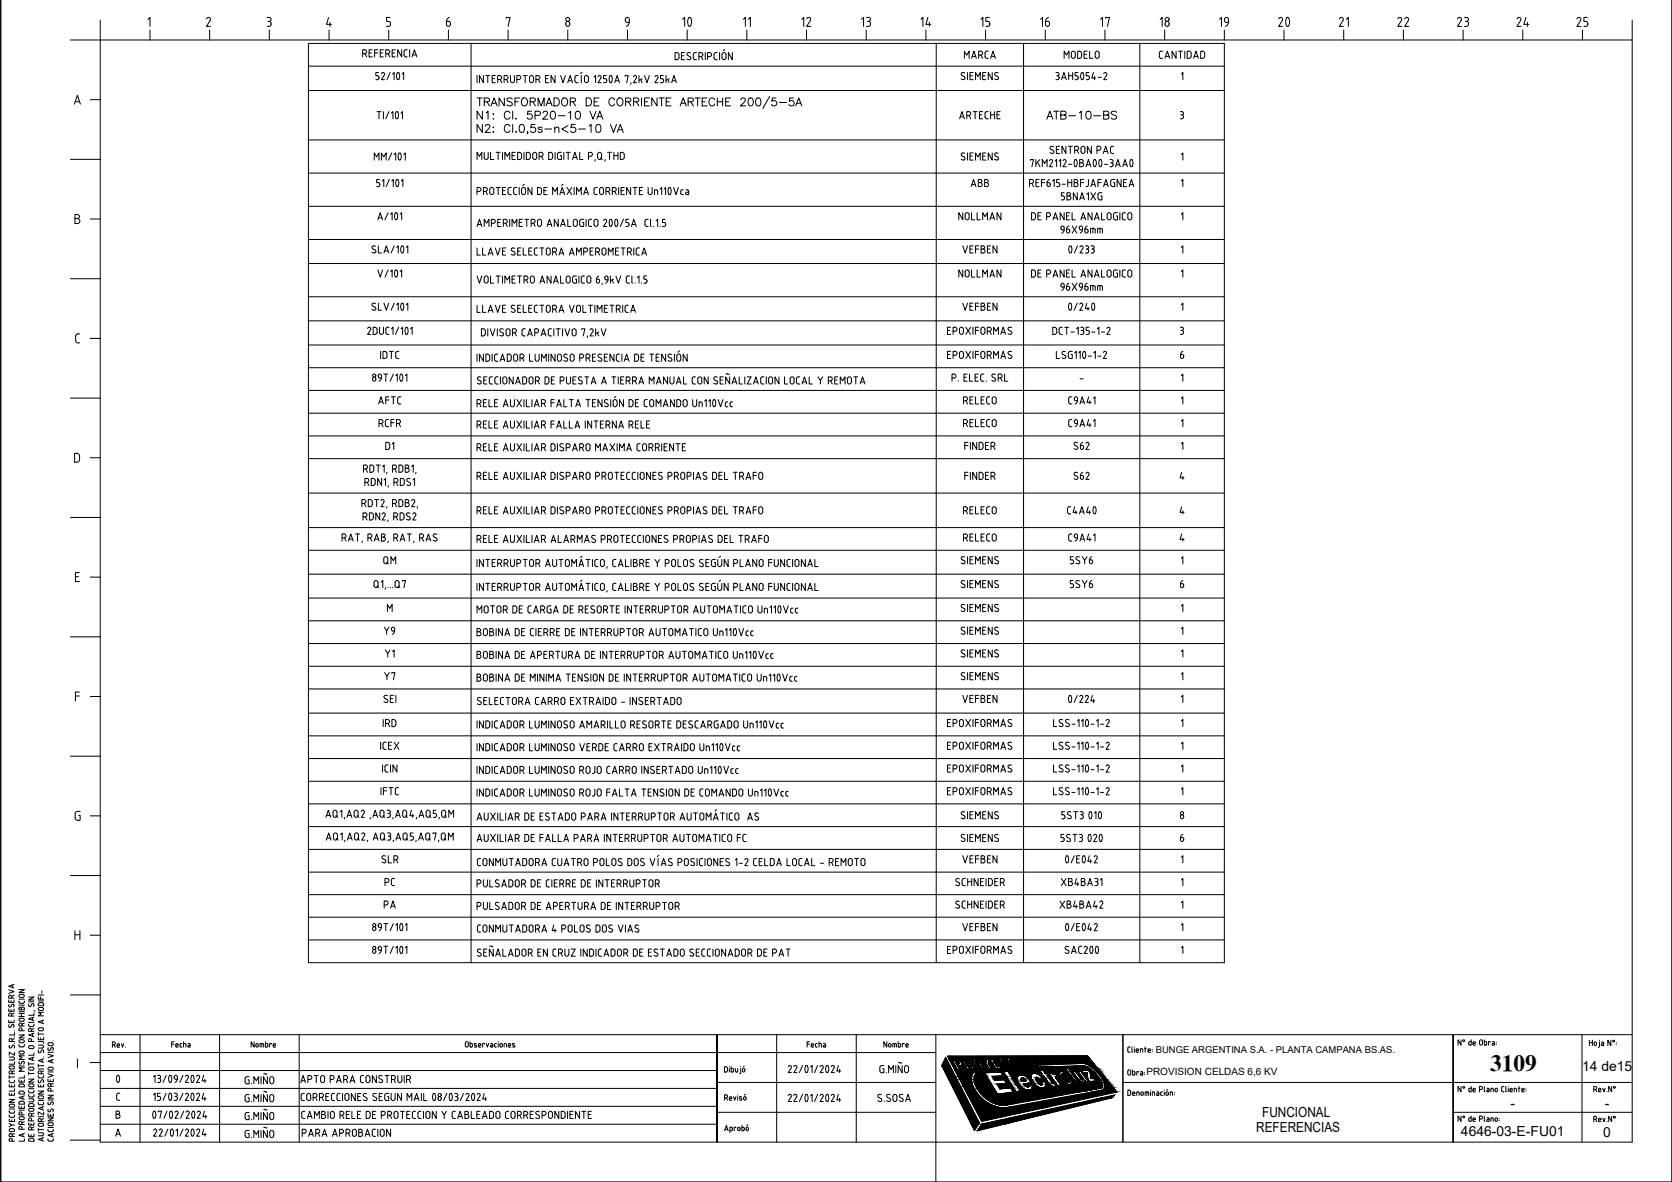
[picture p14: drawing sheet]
<svg xmlns="http://www.w3.org/2000/svg" width="420mm" height="297mm" viewBox="0 0 420 297" stroke-linecap="round" stroke-linejoin="round" font-family="sans-serif">
<defs><g id="words">
<g font-size="7.9">
<text x="168.6" y="8.8">10</text>
<text x="318.9" y="8.8">20</text>
</g>
<g font-size="7.1">
<text x="264.9" y="80.1">0/240</text>
<text x="25.8" y="274.1">0</text>
</g>
<text font-size="5.9" x="374.5" y="269">3109</text>
<g font-size="5.3">
<text x="111.1" y="7.8">6</text>
<text x="154.9" y="7.8">9</text>
<text x="200.7" y="7.8">12</text>
<text x="215.5" y="7.8">13</text>
<text x="230.7" y="7.8">14</text>
<text x="245.5" y="7.8">15</text>
<text x="260.7" y="7.8">16</text>
<text x="275.5" y="7.8">17</text>
<text x="290.7" y="7.8">18</text>
<text x="305.5" y="7.8">19</text>
<text x="335.5" y="7.8">21</text>
<text x="350.3" y="7.8">22</text>
<text x="365.5" y="7.8">23</text>
<text x="380.3" y="7.8">24</text>
<text x="395.5" y="7.8">25</text>
<text x="100.2" y="166.5" transform="rotate(-90 100.2 166.5)">Y1</text>
</g>
<g font-size="4.9">
<text x="189.8" y="7.8" transform="rotate(-90 189.8 7.8)">11</text>
<text x="241.3" y="15.9">MARCA</text>
<text x="266.7" y="15.9">MODELO</text>
<text x="240.2" y="31">ARTECHE</text>
<text x="262.1" y="31">ATB-10-BS</text>
<text x="243.1" y="48">ABB</text>
<text x="239.9" y="56.4">NOLLMAN</text>
<text x="240.9" y="64.9">VEFBEN</text>
<text x="239.9" y="70.9">NOLLMAN</text>
<text x="295.6" y="91.4">6</text>
<text x="94.2" y="102.7">AFTC</text>
<text x="94.2" y="108.3">RCFR</text>
<text x="96" y="114.3">D1</text>
<text x="95.6" y="142.9">QM</text>
<text x="295.6" y="148.9">6</text>
<text x="95.6" y="160.5">Y9</text>
<text x="95.6" y="172.2">Y7</text>
<text x="240.9" y="177.8">VEFBEN</text>
<text x="95.2" y="183.8">IRD</text>
<text x="295.6" y="212.7">6</text>
<text x="240.9" y="218">VEFBEN</text>
<text x="96" y="223.7">PC</text>
<text x="95.6" y="229.3">PA</text>
<text x="265.6" y="229.3">XB4BA42</text>
<text x="240.9" y="234.9">VEFBEN</text>
</g>
<g font-size="3.5">
<text x="397.6" y="269">14 de15</text>
<text x="317.2" y="280.7">FUNCIONAL</text>
<text x="379.6" y="278.5">-</text>
<text x="403.3" y="278.5">-</text>
<text x="315.7" y="284.5">REFERENCIAS</text>
<text x="367.1" y="285.6">4646-03-E-FU01</text>
<text x="402.9" y="285.8">0</text>
</g>
<text font-size="2.6" x="270.6" y="96.3">-</text>
<text font-size="2.5" x="288.1" y="270.2">PROVISION CELDAS 6,6 KV</text>
<text font-size="2.4" x="290.4" y="264.7">BUNGE ARGENTINA S.A. - PLANTA CAMPANA BS.AS.</text>
</g></defs>
<!-- layer: 0 -->
<g fill="none" stroke="#000" stroke-width=".25">
<path d="M25.2 10.1h385v276.9h-385zM25.2 260h385M25.2 264.5h210M25.2 278h155M25.2 273.5h155M25.2 269h155M35.2 260v27M55.2 260v27M75.2 260v27M180.2 272h55M180.2 279.5h55M195.2 260v27"/>
<path d="M215.2 260v27M235.2 260v37M237.6 265.7l8.5 16.5-1.2 1.9-8.2-16.3zM238.1 265.5l35.2-.2 7.3 9.1-33.9 7.4zM239.3 266.3h1.4a.9 .9 0 0 1 .7 1.5h-.8l.6 1.1h-.6zM240.1 266.7h.4a.46 .46 0 0 1 .3 .7h-.3zM241.7 266.3l1.8 .2 .4 .5v.5l1.1 1.2-.6 .1-.7-1-.6-.1 .6 1.1h-.5zM243.3 266.8l-.9-.2 .5 .8 .5-.1-.1-.5M244.7 266.2a1.91 1.91 0 0 1 1.9 2.4 1.91 1.91 0 0 1-1.9-2.4zM245.1 266.6a1.69 1.69 0 0 1 1.2 1.8 1.83 1.83 0 0 1-1.2-1.8zM247.4 269.6l4-.2 .7 .9-2.8 .2 .6 1 2.4-.2 .6 1-2.4 .2 .8 1.1 2.6-.2 .7 1-3.9 .6zM248.4 267.4l.7 1.2h-.6l-.5-1-1.6-1.4h.6l.9 .8-.1-.8h.5l.1 1.3"/>
<path d="M248.7 266.2l1.4-.1 .3 .4-.8 .1 .3 .5h.7l.3 .4h-.7l.4 .6 .8-.1 .2 .5h-1.3zM251.9 277.7h.1M252.1 269.3l1.2-.1 3.1 5-1.1 .1zM252.6 266.8l-.1-.2a.8 .8 0 0 0-1.3-.4 2.27 2.27 0 0 0 1.9 2.2h.1a.48 .48 0 0 0 0-.6 .48 .48 0 0 0-.5-.2l.1 .4a1.55 1.55 0 0 1-1-1.5l.4 .3h.4M253.2 266.1a1.05 1.05 0 0 1 1.3 .6l-.3 .1-.5-.4a1.58 1.58 0 0 0 1.1 1.6l-.1-.5a.46 .46 0 0 1 .5 .4 .46 .46 0 0 1-.4 .5 2.39 2.39 0 0 1-1.6-2.3zM254.6 266.1h.5l1.4 2.1h-.5zM255.9 270.4a2.59 2.59 0 0 1 3.3 1.7l-2.1 .3 .4 .3a.6 .6 0 0 0 .5 .5 .6 .6 0 0 0 .6-.5l.8-.1a1.13 1.13 0 0 1-.5 1.3 1.13 1.13 0 0 1-1.3-.1 2.82 2.82 0 0 1-1.8-3.3zM256.2 266a1.75 1.75 0 0 1 1.7 2.2 1.75 1.75 0 0 1-1.7-2.2zM256.5 266.3a1.65 1.65 0 0 1 1.1 1.6 1.76 1.76 0 0 1-1.1-1.6zM256.7 271a.83 .83 0 0 1 1.2 .6l-1.2 .1zM257.7 266.1l.4-.1 1.2 1.1-.7-1 .4-.1 1.3 2h-.3l-1.3-1 .8 1.1h-.4zM259.4 269.9a2.23 2.23 0 0 1 2.8 1.1l-1 .1a.51 .51 0 0 0-.4-.3 .51 .51 0 0 0-.6 .2l.6 1.1a.76 .76 0 0 0 1.1 .4l-.2-.7 .9-.2a1.09 1.09 0 0 1-.1 1.6 1.09 1.09 0 0 1-1.5 0l-.7-.5a2.23 2.23 0 0 1-.9-2.8z"/>
<path d="M263.7 272.4a1.26 1.26 0 0 0 1.3 .6M263.8 272.6l-1.5-2.1h-.4l-.4-.6h.4l-.7-.9 .9-.1 .6 .9h.5l.4 .5-.4 .1 1.2 1.7 .6 .2 .5 .7h-.6M264.6 270l-.2-.4-.8 .1 2.2 3.1 .8-.1-1.3-1.8 .2-.4h.3M264.6 269.9h.1M265 269.5l-.3 .4M265 269.5l.8 1M266.4 269.5a2.37 2.37 0 0 1 2.8 1.6 .89 .89 0 0 1 0 1.3 .89 .89 0 0 1-1.3-.1l-.9-.6a1.89 1.89 0 0 1-.6-2.2zM267.6 268.3h.7l2.8 3.9-.6 .1zM267.7 271.5l-.1 .2h.4a.47 .47 0 0 0 .7 0 .47 .47 0 0 0-.1-.7l-.3-.6-.7-.3a.48 .48 0 0 0-.7 0 .48 .48 0 0 0 .1 .7l.2 .5 .5 .2M269 272.6l.4-.1 .4 .1 .3 .4-.7-.1 1.1 .5 .5 .5-.1 .3a.57 .57 0 0 1-.8 .1l-.4-.5 .3-.2 .4 .4v-.2l-.9-.3-.5-.6zM269.5 269.2h.7l1.4 1.9 .6 .3 .1-.3-1.5-2h.7l2 2.8h-.6l-.3-.3v.2a.73 .73 0 0 1-1.1-.1zM269.5 272.5h.1"/>
<path d="M271 274h.3l.2 .3h-.3zM271.8 269.1l1.7-.1 .5 .5 .1 1.6 .9-.2 .5 .7-1.6 .2-.6-.7-.1-1.5-.9 .1zM272 272.8l-.1 .3M272.1 272.8l-.3-.3h-.5l.4 .6h.2M272.2 267.2l-11.7 .5 .3 .5 11.4-.4a7.5 7.5 0 0 1 4.8 5.1l-.1 .4-.5 .2-23.3 4.2h-1.2M272.2 267.2a7.9 7.9 0 0 1 5.4 5.7l-.2 .7-.7 .4-23.2 4.3a8.5 8.5 0 0 1-9.4-7l.1-.8 .5-1.2 .6 .2a3.9 3.9 0 0 0 .7 4.8 8.5 8.5 0 0 0 5.9 3.4M272.4 272.8a.92 .92 0 0 0-1.4-.4l1.2 1.7h.4l-.5-.7h.3l.5 .6h.4l-.6-.8-.4-.1 .1-.3M272.7 272.1l.4-.1 1.1 1.5 .5-.1 .2 .3-.8 .1zM273.1 273.6h.3l.2 .3h-.2zM274.8 273.4l.2-.1 .3 .3h-.3zM282.2 272h127.8M282.2 260v27"/>
<path d="M365.1 279.5h44.9M397.5 260v27M.2 297v-296.9v296.9h420v-296.9v296.9M25.2 282.5h155M180.2 287v-27v27M246.7 282.5l33.4-7.3-.8 .7-33.7 8.3zM365.2 287v-27v27"/>
</g>
<!-- layer: TEXTOS -->
<g fill="none" stroke="#000" stroke-width=".25">
<path d="M25.2 5v5.1h-7.5M37.2 4.9l.5-.5v2.2M37.7 7.6v2.5M51.9 4.8a.5 .5 0 0 1 .7-.4 .5 .5 0 0 1 .2 .7l-.9 1.5h1M52.7 7.6v2.5M67.1 4.4h.5a.5 .5 0 0 1 .5 .5 .5 .5 0 0 1-.5 .5M67.1 6.6h.5M67.4 5.4h.2M67.6 5.4l.5 .2v.3M67.7 7.6v2.5M68.1 6.1l-.2 .5h-.3M68.1 5.9v.2"/>
<path d="M82.6 4.4l-.5 1.7h1.2M82.7 7.6v2.5M82.9 5.6v1M97.1 6.6h.5M97.7 7.6v2.5M98 4.4h-.9v1h.5a.64 .64 0 0 1 .5 .6 .64 .64 0 0 1-.5 .6M112.7 7.6v2.5M127.2 4.6v-.2h1l-.5 2.2M127.7 7.6v2.5M142.2 5.6a.55 .55 0 0 1 .8 0 .55 .55 0 0 1 0 .8 .55 .55 0 0 1-.8 0zM142.7 7.6v2.5M157.7 7.6v2.5"/>
<path d="M187.7 7.6v2.5M202.7 7.6v2.5M217.7 7.6v2.5M232.7 7.6v2.5M247.7 7.6v2.5M262.7 7.6v2.5M277.7 7.6v2.5M292.7 7.6v2.5M307.7 7.6v2.5M337.7 7.6v2.5M352.7 7.6v2.5M367.7 7.6v2.5"/>
<path d="M382.7 7.6v2.5M397.7 7.6v2.5M410.2 5v5.1M18.7 26.2l.8-2.3 .7 2.3M18.9 25.5h1.1M22.7 25h2.5M17.7 40h7.5M18.8 53.9h.7a.5 .5 0 0 1 .4 .5 .5 .5 0 0 1-.5 .5 .63 .63 0 0 1 .7 .6 .63 .63 0 0 1-.7 .7h-.6zM18.8 54.9h.7M22.7 55h2.5M17.7 70h7.5M19 85.6l.3 .5 .7 .1"/>
<path d="M19 84.5v1.1M20 83.9l-.7 .1-.3 .5M22.7 85h2.5M17.7 100h7.5M18.8 113.9h.5a.7 .7 0 0 1 .7 .7v.9a.68 .68 0 0 1-.7 .6l-.5 .1zM22.7 115h2.5M17.7 130h7.5M19 144.9h.7M19.9 143.9h-.9v2.3h.9M22.7 145h2.5M17.7 160h7.5M19 174.9h.9"/>
<path d="M19.9 173.9h-.9v2.3M22.7 175h2.5M17.7 190h7.5M19.8 204.9h.3v1.2h-.8l-.4-.6M20.1 203.9l-1 .2-.2 .4v1M22.7 205h2.5M17.7 220h7.5M18.8 233.9v2.3M18.8 234.9h1.3M20.1 233.9v2.3M22.7 235h2.5M2.2 256.4v.6h1.3v-.6"/>
<path d="M2.2 255v.3h1.3M2.2 255a.38 .38 0 0 1 .4-.4 .38 .38 0 0 1 .3 .4M2.2 253.5v.6h1.3v-.6M2.2 251.3v.6h1.3v-.6M2.2 248.7l1.3 .5-1.3 .4M2.3 257.5l-.1 .4 .2 .3 .4-.2 .2-.4M2.3 252.4l-.1 .4 .2 .3 .9-.8 .2 .3-.1 .5M2.8 251.4v.5M2.8 253.7v.4M2.8 256.5v.5M2.9 250.8v-.3a.38 .38 0 0 0-.3-.4 .38 .38 0 0 0-.4 .4v.3h1.3M2.9 255v.3"/>
<path d="M3 257.6h.5l-.1 .6M3.2 247.5v.7M3.5 247.4l-1.3 .4 1.3 .5M3.5 254.6l-.6 .3M3.5 250.1l-.6 .3M3.6 259h.1M3.7 259.5v.6h-1.4M4.8 251.5v.5l.3 .1h.8l.2-.6M4.8 248.7h1.3l-1.3 .7h1.3M4.8 255.4h1.3M4.8 254.7h1.3M4.8 254.2h1.3"/>
<path d="M4.8 252.6h1.3M4.8 251.1h1.3M4.8 253.3l.4-.2 .2 .3a.37 .37 0 0 1 .3-.4 .37 .37 0 0 1 .4 .4v.4h-1.3zM4.8 256.1l.9-.2a.38 .38 0 0 1 .4 .4 .38 .38 0 0 1-.4 .3h-.6a.38 .38 0 0 1-.3-.5zM5.1 250.6a.38 .38 0 0 1-.3-.3 .38 .38 0 0 1 .3-.4h.6a.37 .37 0 0 1 .4 .4 .37 .37 0 0 1-.4 .3M5.1 250.6h.6M5.4 253.4v.4M5.4 254.7v.7M5.5 259v-.3a.38 .38 0 0 0-.4-.4 .38 .38 0 0 0-.3 .4v.3h1.3M5.5 257.8v-.3a.38 .38 0 0 0-.4-.4 .38 .38 0 0 0-.3 .4v.3h1.3M6.1 257.1l-.6 .3M7.2 258.8a.38 .38 0 0 1 .4-.4 .38 .38 0 0 1 .3 .4v.4"/>
<path d="M7.2 258.8v.4h1.3M7.2 257.4v.4l.3 .2M7.2 250.6h1.3l-1.3 .7h1.3M7.2 256.9h1.3M7.2 251.8h1.3M7.3 252.3l-.1 .4 .2 .3 .9-.8 .2 .3-.1 .5M7.5 258h.7M8.2 255.7v.7M8.2 259.8v.6M8.5 259.6l-1.3 .5 1.3 .4M8.5 257.4v.4l-.3 .2M8.5 255.6l-1.3 .4 1.3 .5"/>
<path d="M8.5 254.5v.6h-1.3M8.5 258.4l-.6 .3M8.5 254l.3 .1M9.6 250.5v.6h1.4M9.6 259.5v.7M9.6 259.9h1.4M9.6 251.5h1.4M9.6 250h1.4M9.7 258.5l.9-.2a.38 .38 0 0 1 .4 .4 .38 .38 0 0 1-.4 .3h-.6a.38 .38 0 0 1-.3-.5zM9.7 253.4l.9-.2a.38 .38 0 0 1 .4 .4 .38 .38 0 0 1-.4 .3h-.6a.38 .38 0 0 1-.3-.5zM9.7 252.2l.3-.2h.8l.2 .7h-1.4zM10.2 250.5v.6"/>
<path d="M10.5 249v.6M10.6 256.5v.6M11 256.3l-1.4 .5 1.4 .4M11 254.4h-1.4l.8 .4-.8 .5h1.4M17.7 250h7.5M2.3 279.1l.1 .5 .2 .1h.9l.2-.6M2.3 276.3h1.4l-1.4 .7h1.4M2.3 274.6v.6h1.4v-.6M2.3 272.5v.6h1.4v-.6M2.3 271.7l.3 .4 .9-.1 .2-.3M2.3 265.6h1a.38 .38 0 0 1 .4 .4 .38 .38 0 0 1-.4 .4h-1M2.3 270.3v.7"/>
<path d="M2.3 271.5v.2M2.3 278.7h1.4M2.3 270.7h1.4M2.3 277.7l1-.2a.38 .38 0 0 1 .4 .4 .38 .38 0 0 1-.4 .3h-.6a.38 .38 0 0 1-.4-.5zM2.3 268.1l1-.2a.38 .38 0 0 1 .4 .4 .38 .38 0 0 1-.4 .3h-.6a.38 .38 0 0 1-.4-.5zM2.4 262.7l-.1 .4 .2 .3 .9-.8 .3 .3-.2 .5M2.9 272.7v.4M2.9 274.8v.4M3.1 269.8l-.1-.3a.37 .37 0 0 0-.3-.4 .37 .37 0 0 0-.4 .4v.3h1.4M3.1 261.7l-.1-.3a.37 .37 0 0 0-.3-.4 .37 .37 0 0 0-.4 .4v.3h1.4M3.6 262.2h.1M3.6 260.5h.1"/>
<path d="M3.7 273.6v.6h-1.4M3.7 266.8v.6h-1.4M3.7 264.4v.8l-1.4-.8v.8M3.7 271.5v.2M3.7 269.1l-.6 .3M3.7 261l-.6 .3M4.8 277.9v.6h1.3v-.6M4.8 271.3v.6h1.3v-.6M4.8 262.5v.4l.3 .2 .8-.1 .2-.5M4.8 260.1h1.3l-1.3 .7h1.3M4.8 279h1.3M4.8 267.9h1.3"/>
<path d="M4.8 264.3l.9-.2a.38 .38 0 0 1 .4 .4 .38 .38 0 0 1-.4 .4h-.6a.38 .38 0 0 1-.3-.6zM4.8 261.5l.9-.2a.38 .38 0 0 1 .4 .4 .38 .38 0 0 1-.4 .3h-.6a.38 .38 0 0 1-.3-.5zM4.8 276.9l.4-.2 .7 .1 .2 .7h-1.3zM4.8 274.4l.4-.2h.7l.2 .7h-1.3zM4.8 272.6l.4-.2h.7l.2 .7h-1.3zM4.8 266.8v.3l.2 .3 .9-.7 .2 .3-.1 .4M5.4 271.5v.4M5.4 278.1v.4M5.7 275.5v.7M6.1 275.4l-1.3 .4 1.3 .5M6.1 270.3v.6h-1.3M6.1 268.3h-1.3l.7 .5-.7 .4h1.3"/>
<path d="M6.1 265.3h-1.3l.7 .5-.7 .4h1.3M7.2 261.4a.38 .38 0 0 1 .4-.4 .38 .38 0 0 1 .3 .4v.3M7.2 276.1h1a.38 .38 0 0 1 .3 .4 .38 .38 0 0 1-.3 .4h-1M7.2 275.1l.2 .5 .8 .1M7.2 274v.5l.3 .1M7.2 271.2h1.3l-1.3 .7h1.3M7.2 261.4v.3h1.3M7.2 267v.7M7.2 269.4v.7M7.2 273.6h1.3M7.2 269.8h1.3M7.2 267.4h1.3"/>
<path d="M7.2 278.7l1-.2a.38 .38 0 0 1 .3 .4 .38 .38 0 0 1-.3 .4h-.6a.38 .38 0 0 1-.4-.6zM7.2 272.6l1-.2a.38 .38 0 0 1 .3 .4 .38 .38 0 0 1-.3 .3h-.6a.38 .38 0 0 1-.4-.5zM7.2 268.4l1-.2a.38 .38 0 0 1 .3 .4 .38 .38 0 0 1-.3 .3h-.6a.38 .38 0 0 1-.4-.5zM7.2 263l1-.2a.38 .38 0 0 1 .3 .4 .38 .38 0 0 1-.3 .3h-.6a.38 .38 0 0 1-.4-.5zM7.3 277.5l.3-.2 .7 .1 .2 .7h-1.3zM7.5 274.6h.7M8.2 265.8v.6M8.5 275.1v.4l-.3 .2M8.5 274v.5l-.3 .1M8.5 265.6l-1.3 .5 1.3 .4M8.5 264.6v.6h-1.3M8.5 279.7l-.6 .3"/>
<path d="M9.6 277l.1 .5 .3 .1M9.6 274.2h1.4l-1.4 .7h1.4M9.6 272.5v.6h1.4v-.6M9.6 270.5l.4 .4M9.6 262.6h1a.38 .38 0 0 1 .4 .4 .38 .38 0 0 1-.4 .4h-1M9.6 261.7l1.2 .1 .2 .4M9.6 260.7v.6h1.4v-.6M9.6 267.4v.8M9.6 270.3v.2M9.6 276.6h1.4M9.6 268.6h1.4M9.6 267.8h1.4"/>
<path d="M9.7 271.4l-.1 .4 .3 .3 .3-.2 .2-.4M9.7 263.9l-.1 .4 .3 .3 .3-.2 .2-.4M10 275.4a.38 .38 0 0 0-.4 .4 .38 .38 0 0 0 .4 .3h.6l.3-.2a.38 .38 0 0 0-.3-.5M10 275.4h.6M10.2 260.8v.5M10.2 272.7v.4M10.4 269.8v-.3a.37 .37 0 0 0-.4-.4 .37 .37 0 0 0-.4 .4v.3h1.4M10.4 271.5l.5-.1-.1 .7M10.4 264l.5-.1-.1 .7M10.6 266.2v.7M10.6 278.2v.7M10.9 265.6h.1"/>
<path d="M11 270.5l-.2 .3-.8 .1M11 279.4v.8l-1.4-.8v.8M11 278.1l-1.4 .4 1.4 .5M11 277l-.2 .6h-.8M11 266.1l-1.4 .4 1.4 .5M11 270.3v.2M11 269.1l-.6 .3M12.1 279.9v.6h1.3v-.6M12.1 275.2h1.3l-1.3 .8h1.3M12.1 271.2v.6h1.3v-.6M12.1 269.8l1.3 .5-1.3 .4M12.1 264.9l1.3 .4-1.3 .5"/>
<path d="M12.1 276.4h1.3M12.1 269.4h1.3M12.1 264.4h1.3M12.1 268.4l.9-.2a.38 .38 0 0 1 .4 .4 .38 .38 0 0 1-.4 .3h-.6a.38 .38 0 0 1-.3-.5zM12.1 262.2l.9-.2a.38 .38 0 0 1 .4 .4 .38 .38 0 0 1-.4 .4h-.6a.38 .38 0 0 1-.3-.6zM12.1 278.8l-.1 .3 .3 .3 .9-.7 .2 .3-.2 .4M12.1 277l-.1 .3 .3 .3 .9-.7 .2 .3-.2 .4M12.1 263.3l-.1 .4 .3 .3 .9-.8 .2 .3-.2 .5M12.6 271.3v.5M12.8 274.2v-.4a.37 .37 0 0 0-.4-.4 .37 .37 0 0 0-.3 .4v.4h1.3M12.8 273v-.4a.37 .37 0 0 0-.4-.4 .37 .37 0 0 0-.3 .4v.4h1.3M13 266.4v.6"/>
<path d="M13.3 261.6h.1M13.4 266.2l-1.3 .5 1.3 .4M13.4 272.2l-.6 .3M19.5 266.1v2.3M22.7 267h2.5M28.2 262.6h.4a.37 .37 0 0 0 .4-.4 .37 .37 0 0 0-.4-.4h-.4v1.4M28.7 262.6l.3 .6M29.2 279.2h.5a.4 .4 0 0 1 .4 .4 .4 .4 0 0 1-.4 .4 .5 .5 0 0 1 .5 .5 .5 .5 0 0 1-.5 .5h-.5zM29.5 262.7h.5l-.1-.4-.4 .1-.1 .5 .3 .3h.3M30.5 262.3l.3 .9 .3-.9M31.5 263.1v.1M38.6 279.3l.1-.1a1.04 1.04 0 0 1 .1 1.8l-.2-.1a1.69 1.69 0 0 1 0-1.6z"/>
<path d="M38.6 275.1l.4-.4v1.8M38.6 270.6l.4-.4v1.8M39.6 270.2h.4a.4 .4 0 0 1 .4 .4 .4 .4 0 0 1-.4 .4M39.8 279.4v-.2h.8l-.4 1.8M39.8 271h.2M40 271l.4 .4M40.3 274.7h-.7v.8l.6 .1 .2 .3-.2 .6h-.6M40.4 271.4l-.2 .6h-.6M41.8 274.7l-.8 1.8M41.8 270.2l-.8 1.8M42 279.2l-.8 1.8M42.6 270.3l.1-.1a1.02 1.02 0 0 1 .1 1.8l-.2-.1"/>
<path d="M42.6 274.8l.1-.1a1.03 1.03 0 0 1 .1 1.8l-.2-.1a1.69 1.69 0 0 1 0-1.6zM42.6 270.3a1.69 1.69 0 0 0 0 1.6M42.8 279.3l.1-.1a1.04 1.04 0 0 1 .1 1.8l-.2-.1a1.69 1.69 0 0 1 0-1.6zM43.1 262.4h.6M43.7 261.8h-.6v1.3M43.8 274.7h.4a.4 .4 0 0 1 .4 .4 .4 .4 0 0 1-.4 .4M44 275.5h.2M44 279.5l.4-.3a.4 .4 0 0 1 .3 .6l-.7 1.2h.8M44.2 275.5l.4 .4M44.2 262.7h.6l-.2-.4-.4 .1v.5l.2 .2h.4M44.6 276.1l-.2 .4h-.6M44.6 270.6a.46 .46 0 0 0-.6-.3 .46 .46 0 0 0-.3 .5 .46 .46 0 0 0 .5 .4h.4"/>
<path d="M44.6 270.6a1.15 1.15 0 0 1-.6 1.4M44.6 275.9v.2M45.2 262.5v.4M45.2 262.9l.2 .2h.3M45.7 262.2l-.3 .1-.2 .2M46 270.2l-.8 1.8M46 274.7l-.8 1.8M46.1 262.2l.5 .1 .1 .2M46.1 261.8v1.3M46.2 279.2l-.8 1.8M46.6 275l.2-.2a.4 .4 0 0 1 .5 .1 .4 .4 0 0 1 0 .4l-.7 1.2h.8M46.6 270.5l.2-.2a.4 .4 0 0 1 .5 0 .4 .4 0 0 1 0 .5l-.7 1.2h.8"/>
<path d="M46.7 262.5v.6M46.8 279.5l.2-.2a.4 .4 0 0 1 .5 .1 .4 .4 0 0 1 0 .4l-.7 1.2h.8M47.3 262.2l.3 .1 .2 .2M47.4 262.7h.4M47.8 262.5v.6h-.6l.2-.4M48.2 274.8l.1-.1a1.03 1.03 0 0 1 .1 1.8l-.2-.1a1.69 1.69 0 0 1 0-1.6zM48.2 270.3l.1-.1a1.02 1.02 0 0 1 .1 1.8l-.2-.1a1.69 1.69 0 0 1 0-1.6zM48.4 279.3l.1-.1a1.04 1.04 0 0 1 .1 1.8l-.2-.1a1.69 1.69 0 0 1 0-1.6zM49.4 275l.4-.3a.4 .4 0 0 1 .3 .6l-.7 1.2h.8M49.4 270.5l.2-.2a.4 .4 0 0 1 .5 0 .4 .4 0 0 1 0 .5l-.7 1.2h.8M49.6 279.5l.4-.3a.4 .4 0 0 1 .3 .6l-.7 1.2h.8M51.2 274.7l-.4 1.4h1"/>
<path d="M51.2 270.2l-.4 1.4h1M51.4 279.2l-.4 1.4h1M51.5 271.2v.8M51.5 275.7v.8M61.6 275.6l.1 1 .4 .3h.5v-1h-.3M62.1 275.1l-.4 .2-.1 .3M62.1 275.1h.5M62.6 279.6h-.8a1.43 1.43 0 0 0-.1 1.5l.4 .3h.5v-1h-.3M62.6 270.6h-.8a1.42 1.42 0 0 0-.1 1.5l.4 .3h.5v-1h-.3M63.2 272.3v.1M63.2 276.8v.1M63.8 276.9v-1.8l.6 1 .6-1v1.8"/>
<path d="M63.8 272.4v-1.8l.6 1 .6-1v1.8M63.9 261.8v1.3l-.8-1.3v1.3M64.3 262.4l.3-.2 .3 .2-.1 .7-.5-.1zM65.6 270.6v1.8M65.6 275.1v1.8M65.6 279.6v1.8M65.8 262.2v.9M66 262.2l.3 .3M66 262.2h-.6v.9M66.3 262.5v.6M66.7 261.8v1.3h.5l.1-.2M66.7 262.2l.5 .1 .1 .2"/>
<path d="M67.1 278.9h-.8M67.1 274.4h-.8M67.1 269.9h-.8M67.2 279.6v1.8l-1-1.8v1.8M67.2 275.1v1.8l-1-1.8v1.8M67.2 270.6v1.8l-1-1.8v1.8M67.3 262.5v.4M67.8 275.6a.5 .5 0 0 1 .5-.5 .5 .5 0 0 1 .5 .5M67.8 275.6v.8a.5 .5 0 0 0 .5 .5 .5 .5 0 0 0 .5-.5v-.8M67.9 279.8a.5 .5 0 0 1 .5-.2 .5 .5 0 0 1 .4 .5v.8a.5 .5 0 0 1-.5 .5 .5 .5 0 0 1-.5-.5zM67.9 270.8a.5 .5 0 0 1 .5-.2 .5 .5 0 0 1 .4 .5v.8a.5 .5 0 0 1-.5 .5 .5 .5 0 0 1-.5-.5zM68.2 262.4v-.2h-.4v.9"/>
<path d="M68.7 262.7h.6l-.1-.3-.2-.2-.3 .2v.5l.2 .2M68.9 263.1h.4M75.6 272.1l.6-1.8 .6 1.8M75.7 271.6h.9M76.5 274.8l-.8 .2v1.1l.2 .4 .6 .1M76.6 279.3l-.7 .2-.1 1.1 .2 .4 .6 .1M77.1 275a.5 .5 0 0 1 .6-.2 .5 .5 0 0 1 .4 .5v.8a.5 .5 0 0 1-.5 .5 .5 .5 0 0 1-.5-.5zM77.4 271.3h.5M77.9 270.3a.5 .5 0 0 1 .5 .5 .5 .5 0 0 1-.5 .5M77.9 270.3h-.5v1.8M78.7 275.8h.5a.5 .5 0 0 0 .5-.5 .5 .5 0 0 0-.5-.5h-.5v1.8M79 270.3h1"/>
<path d="M79.3 275.8l.4 .8M79.5 270.3v1.8M80.3 275.8h.5a.5 .5 0 0 0 .5-.5 .5 .5 0 0 0-.5-.5h-.5v1.8M80.6 270.8a.5 .5 0 0 1 .5-.5 .5 .5 0 0 1 .5 .5M80.6 271.6a.5 .5 0 0 0 .5 .5 .5 .5 0 0 0 .5-.5M80.6 270.8v.8M80.8 279.3h.5a.4 .4 0 0 1 .4 .4 .4 .4 0 0 1-.4 .4 .5 .5 0 0 1 .5 .5 .5 .5 0 0 1-.5 .5h-.5zM80.9 275.8l.4 .8M81.6 270.8v.8M81.9 275.6h.6M82.4 279.3v1.8M82.7 274.8h-.8v1.8h.8"/>
<path d="M83 271.3h.5a.5 .5 0 0 0 .5-.5 .5 .5 0 0 0-.5-.5h-.5v1.8M83 279.8a.5 .5 0 0 1 .5-.5 .5 .5 0 0 1 .5 .5M83 279.8v.8M84 279.8v.8M84.1 274.8h-.6l-.2 .4v1.2l.8 .2M84.6 272.1l.6-1.8 .6 1.8M84.8 271.6h.8M85.5 274.8l-.8 .2v1.1l.2 .4 .6 .1M85.9 279.3a.5 .5 0 0 1 .5 .5 .5 .5 0 0 1-.5 .5M85.9 279.3h-.5v1.8M86.1 274.8v1.8M86.4 271.3h.5a.5 .5 0 0 0 .5-.5 .5 .5 0 0 0-.5-.5h-.5v1.8"/>
<path d="M86.7 275a.5 .5 0 0 1 .6-.2 .5 .5 0 0 1 .4 .5v.8a.5 .5 0 0 1-.5 .5 .5 .5 0 0 1-.5-.5zM87 271.3l.4 .8M87.8 279.3h-.8v1.8h.8M88 272.1l.6-1.8 .6 1.8M88.1 271.6h.9M88.4 279.3v1.8h.8M89.3 274.8v1.8l-1-1.8v1.8M89.9 275.6h.6M90.6 279.3h-.8v1.8h.8M90.7 274.8h-.8v1.8h.8M91.3 276.4l.6 .2M91.4 270.3l-.8 .2v1.1l.2 .4 .6 .1"/>
<path d="M91.5 275.5l.8 .6-.1 .3-.3 .2M92 279.3l.7 .1a1.18 1.18 0 0 1 0 1.6l-.7 .1zM92 270.5a.5 .5 0 0 1 .6-.2 .5 .5 0 0 1 .4 .5v.8a.5 .5 0 0 1-.5 .5 .5 .5 0 0 1-.5-.5zM92.2 274.9a.47 .47 0 0 0-.7-.1 .47 .47 0 0 0 0 .7M93.7 276.4l.6 .2M94.4 279.3h-.8v1.8h.8M94.6 270.3v1.8l-1-1.8v1.8M94.6 274.9a.47 .47 0 0 0-.7-.1 .47 .47 0 0 0 0 .7l.8 .6-.1 .3-.3 .2M95.3 275.6h.6M96.1 270.4a.47 .47 0 0 0-.7-.1 .47 .47 0 0 0 0 .7l.5 .3a.45 .45 0 0 1 .1 .7 .45 .45 0 0 1-.6 0l-.2-.1M96.1 274.8h-.8v1.8h.8M96.3 279.3a.5 .5 0 0 1 .5 .5 .5 .5 0 0 1-.5 .5"/>
<path d="M96.3 279.3h-.5v1.8M96.8 270.3h1M97.3 270.3v1.8M97.7 274.8h-.8a1.43 1.43 0 0 0-.2 1.5l.2 .2 .8 .1v-1h-.3M97.9 279.3a.5 .5 0 0 1 .5 .5 .5 .5 0 0 1-.5 .5M97.9 279.3h-.5v1.8M98.3 274.8v1.3M98.4 271.3h.5a.5 .5 0 0 0 .5-.5 .5 .5 0 0 0-.5-.5h-.5v1.8M99 271.3l.4 .8M99.1 279.5a.5 .5 0 0 1 .6-.2 .5 .5 0 0 1 .3 .5v.8a.5 .5 0 0 1-.5 .5 .5 .5 0 0 1-.5-.5zM99.3 274.8v1.3a.5 .5 0 0 1-.5 .5 .5 .5 0 0 1-.5-.5M100 270.3v1.3a.5 .5 0 0 0 .5 .5 .5 .5 0 0 0 .5-.5v-1.3"/>
<path d="M100.6 279.3h1M100.9 274.8v1.8l-1-1.8v1.8M101.1 279.3v1.8M101.6 270.3v1.8M102.2 271.3h.5a.5 .5 0 0 0 .5-.5 .5 .5 0 0 0-.5-.5h-.5v1.8M102.3 276.6v-1.8l.6 1 .6-1v1.8M102.8 271.3l.4 .8M103 279.3h-.8v1.8h.8M104.1 276.6l.6-1.8 .6 1.8M104.3 276.1h.8M104.4 279.3l-.7 .2-.1 1.1 .2 .4 .6 .1M105.8 279.3l-.7 .2-.1 1.1 .2 .4 .6 .1"/>
<path d="M105.9 274.8v1.8M106.4 279.3v1.8M106.5 274.8v1.8h.8M107.1 279.5a.5 .5 0 0 1 .6-.2 .5 .5 0 0 1 .3 .5v.8a.5 .5 0 0 1-.5 .5 .5 .5 0 0 1-.5-.5zM109.3 274.9l-.1-.1a1.04 1.04 0 0 0-.1 1.8l.2-.1M109.3 274.9a1.69 1.69 0 0 1 0 1.6M109.6 279.3v1.8l-1-1.8v1.8M111 279.3l.6 .9 .6-.9M112.3 274.8l-.8 1.8M113.1 274.9l.1-.1a1.04 1.04 0 0 1 .1 1.8l-.2-.1a1.69 1.69 0 0 1 0-1.6zM114.3 274.8h.4a.4 .4 0 0 1 .4 .4 .4 .4 0 0 1-.4 .4M114.3 276.6h.4"/>
<path d="M114.4 279.3h-.6l-.2 .4 .1 1.2 .7 .2M114.5 275.6h.2M114.7 275.6l.3 .2 .1 .4-.4 .4M116.5 274.8l-.8 1.8M116.8 279.3h.5a.4 .4 0 0 1 .4 .4 .4 .4 0 0 1-.4 .4 .5 .5 0 0 1 .5 .5 .5 .5 0 0 1-.5 .5h-.5zM117 262l.1-.2a.38 .38 0 0 1 .6 .4v.6a.37 .37 0 0 1-.4 .3 .37 .37 0 0 1-.4-.3zM117.1 275.1l.2-.3a.4 .4 0 0 1 .5 .1 .4 .4 0 0 1 0 .5M117.8 275.4l-.7 1.2h.8M118.1 261.8v1.3h.5l.1-.2M118.1 262.2l.5 .1 .1 .2M118.4 279.3v1.8h.8M118.7 274.9l.1-.1a1.04 1.04 0 0 1 .1 1.8l-.2-.1a1.69 1.69 0 0 1 0-1.6z"/>
<path d="M118.7 262.5v.4M119.2 263.1h.4M119.3 262.6l.5 .3-.2 .2M119.7 262.3h-.5l.1 .3M120.3 274.8a.4 .4 0 0 1 .3 .6l-.7 1.2h.8M120.3 274.8l-.4 .3M120.6 279.3h-.8v1.8h.8M120.8 262.5l-.1-.2h-.3l-.2 .6 .3 .2h.3M120.8 262.5v.2h-.6M121.7 274.8l-.4 1.4h1M121.7 262.4v-.2h-.4v.9M122 275.8v.8"/>
<path d="M122.2 262.2l.3 .9 .3-.9M123 279.3l.7 .1a1.18 1.18 0 0 1 0 1.6l-.7 .1zM123.3 262.2l.4 .1 .1 .2M123.5 262.7h.3M123.8 262.5v.6h-.5l.2-.4M124.3 262.5v.5l.2 .1M124.5 263.1h.2M124.7 279.5a.5 .5 0 0 1 .6-.2 .5 .5 0 0 1 .3 .5v.8a.5 .5 0 0 1-.5 .5 .5 .5 0 0 1-.5-.5zM124.7 262.2l-.3 .1-.1 .2M125.2 261.8v.1M125.2 262.2v.9M125.7 262.4l.2-.2 .3 .2-.1 .7-.4-.1z"/>
<path d="M127.3 262.5l-.2-.2-.4-.1v.9M127.3 262.5v.6M127.7 262.7h.6l-.1-.4-.4 .1-.1 .5 .3 .2h.3M127.8 279.3h-.6l-.2 .4 .1 1.2 .7 .2M128.5 279.5a.5 .5 0 0 1 .6-.2 .5 .5 0 0 1 .3 .5v.8a.5 .5 0 0 1-.5 .5 .5 .5 0 0 1-.5-.5zM128.8 263.1h.4M129.3 262.3l-.5 .1 .6 .5-.2 .2M130.5 279.3a.5 .5 0 0 1 .5 .5 .5 .5 0 0 1-.5 .5M130.5 279.3h-.5v1.8M132.1 279.3a.5 .5 0 0 1 .5 .5 .5 .5 0 0 1-.5 .5M132.1 279.3h-.5v1.8M134 279.3h-.8v1.8h.8"/>
<path d="M135.5 279.4a.47 .47 0 0 0-.7-.1 .47 .47 0 0 0 0 .7M136.7 279.3a.5 .5 0 0 1 .5 .5 .5 .5 0 0 1-.5 .5M136.7 279.3h-.5v1.8M137.9 279.5a.5 .5 0 0 1 .6-.2 .5 .5 0 0 1 .3 .5v.8a.5 .5 0 0 1-.5 .5 .5 .5 0 0 1-.5-.5zM140.4 279.3v1.8l-1-1.8v1.8M142 279.8l-.3-.4-.7-.1v1.8l.7-.1 .3-.5M142 279.8v.7M142.6 279.3v1.8M144 279.3h-.8v1.8h.8M145.6 279.3v1.8l-1-1.8v1.8M146.2 279.3h1M146.7 279.3v1.8"/>
<path d="M148.6 279.3h-.8v1.8h.8M182.1 275.9h.4M182.5 275.1a.38 .38 0 0 1 .3 .4 .38 .38 0 0 1-.3 .4M182.5 275.1h-.4v1.4M182.5 275.9l.3 .6M182.8 268.5l-.2-.4h-.5v1.3h.3M182.8 268.5v.7l-.4 .2M183.3 276.3l.2 .2h.4M183.3 276h.6l-.1-.3-.4-.1-.1 .7M183.3 268.1h.1M183.3 268.5v.9M183.7 268.1v1.3h.4"/>
<path d="M183.7 268.5l.6 .1v.7l-.2 .1M184.3 275.6l.3 .9 .3-.9M184.8 268.5v.8l.2 .1M185.4 268.5v.9h-.4M185.4 275.1v.1M185.4 275.6v.9M186.1 268.5v1.1l-.3 .3M186.1 268.1h.1M186.4 275.7h-.6l.6 .5v.2h-.6M186.6 268.7l.3-.2 .2 .2-.1 .7-.4-.1zM186.9 275.7l.3-.1 .2 .1-.1 .7-.4-.1zM187 267.9l-.3 .2"/>
<path d="M187.3 275l-.3 .2M198.1 268.1l.2-.3a.4 .4 0 0 1 .5 .1 .4 .4 0 0 1 0 .5l-.7 1.2h.8M198.5 275l-.4 .3M198.5 275a.4 .4 0 0 1 .3 .6l-.7 1.2h.8M199.9 267.8a.4 .4 0 0 1 .3 .6l-.7 1.2h.8M199.9 275a.4 .4 0 0 1 .3 .6l-.7 1.2h.8M199.9 267.8l-.4 .3M199.9 275l-.4 .3M201.7 267.8l-.8 1.8M201.7 275l-.8 1.8M202.5 267.8h.1a1.03 1.03 0 0 1 .1 1.8l-.2-.2a1.69 1.69 0 0 1 0-1.6zM202.5 275.1l.1-.1a1.02 1.02 0 0 1 .1 1.8l-.2-.1a1.69 1.69 0 0 1 0-1.6z"/>
<path d="M202.8 262.4h.6M203.4 261.8h-.6v1.3M203.7 268.2l.4-.4v1.8M203.7 275.4l.4-.4v1.8M203.9 262.7h.6l-.2-.4-.4 .1v.5l.2 .2h.4M204.9 262.9l.1 .2h.4M204.9 262.5v.4M205.4 262.2l-.4 .1-.1 .2M205.5 267.8l-.8 1.8M205.5 275l-.8 1.8M205.8 262.2l.5 .1 .1 .2M205.8 261.8v1.3"/>
<path d="M206.1 268.1l.2-.3a.4 .4 0 0 1 .5 .1 .4 .4 0 0 1 0 .5l-.7 1.2h.8M206.4 262.5v.6M206.5 275l-.4 .3M206.5 275a.4 .4 0 0 1 .3 .6l-.7 1.2h.8M206.9 262.2l.4 .1 .2 .2M207.1 262.7h.4M207.5 262.5v.6h-.6l.2-.4M207.7 267.8h.1a1.04 1.04 0 0 1 .1 1.8l-.2-.2a1.69 1.69 0 0 1 0-1.6zM207.7 275.1l.1-.1a1.03 1.03 0 0 1 .1 1.8l-.2-.1a1.69 1.69 0 0 1 0-1.6zM208.9 268.1l.4-.3a.4 .4 0 0 1 .3 .6M209.3 275a.4 .4 0 0 1 .3 .6M209.3 275l-.4 .3"/>
<path d="M209.6 268.4l-.7 1.2h.8M209.6 275.6l-.7 1.2h.8M210.7 267.8l-.4 1.4h1M210.7 275l-.4 1.4h1M211 268.7v.9M211 276v.8M221.5 275.1a.47 .47 0 0 0-.7 0 .47 .47 0 0 0 0 .7l.6 .3a.45 .45 0 0 1 0 .6 .45 .45 0 0 1-.6 0l-.2-.1M221.6 267.8h-.3a1.37 1.37 0 0 0-.1 1.5l.1 .2 .8 .1v-1h-.3M221.6 267.8h.5M222.2 276.7v.1M222.7 269.5v.1M222.9 261.8v1.3l-.8-1.3v1.3"/>
<path d="M223.3 269.6v-1.8l.6 1 .6-1v1.8M223.3 262.4l.3-.2 .3 .2-.1 .7-.5-.1zM223.7 275.1a.47 .47 0 0 0-.7 0 .47 .47 0 0 0 0 .7l.6 .3a.45 .45 0 0 1 0 .6 .45 .45 0 0 1-.6 0l-.2-.1M224.4 275.3a.5 .5 0 0 1 .6-.3 .5 .5 0 0 1 .4 .5v.8a.5 .5 0 0 1-.5 .5 .5 .5 0 0 1-.5-.5zM224.8 262.2v.9M225.1 267.8v1.8M225.2 262.5l-.1-.2-.7-.1v.9M225.3 262.5v.6M225.7 261.8v1.3h.5l.1-.2M225.7 262.2l.5 .1 .1 .2M225.8 267.1h.4M226.2 267.1h.4"/>
<path d="M226.3 262.5v.4M226.4 275l-.3 .2-.1 .3 .8 .6a.45 .45 0 0 1 0 .6 .45 .45 0 0 1-.6 0l-.2-.1M226.4 275l.5 .1M226.7 267.8v1.8l-1-1.8v1.8M227.2 262.4v-.2h-.5v.9M227.4 268a.5 .5 0 0 1 .5-.2 .5 .5 0 0 1 .4 .5v.8a.5 .5 0 0 1-.5 .5 .5 .5 0 0 1-.5-.5zM227.6 276.8l.6-1.8 .6 1.8M227.6 262.7h.7l-.2-.4-.4 .1-.1 .5 .3 .2h.4M227.8 276.3h.8M282.2 260v27M283.5 269l.1-.1a.38 .38 0 0 1 .6 .3v.6a.37 .37 0 0 1-.4 .4 .37 .37 0 0 1-.4-.4zM283.7 273.9l.5 .4-.1 .8-.4 .2"/>
<path d="M283.7 263.1l-.3 .2v.8l.3 .3M283.7 273.9h-.3v1.4h.3M283.7 263.1h.3M283.7 264.4h.3M284.5 263.1l-.1 1.2 .2 .1M284.6 274.8h.6l-.1-.4-.5 .1v.6l.2 .2h.4M284.6 268.8v1.4l.6-.1v-.5l-.3-.3M284.6 269.3h.3M285.1 263.1v.1M285.1 263.5v.9M285.5 263.8l.3-.3 .3 .2v.3h-.6M285.5 264.2l.2 .2h.4"/>
<path d="M285.5 263.8v.4M286.1 269.4v-.1h-.4v.9M286.2 274.6l-.1-.2h-.4v.9M286.3 274.7v.6M286.6 264.4v-.9l.5 .2 .1 .7M286.6 269.3h.3M286.7 274.5l.3-.1 .3 .1-.1 .7-.5-.1zM286.9 269.3l.2 .1 .1 .8-.6-.1v-.3l.6-.1M287.6 263.5h.5M287.6 269.4v.1M287.6 270h.1M287.8 275.3v-.9h.7l.2 .9"/>
<path d="M287.8 263.1v1.3M288.2 274.4v.9M288.5 264h.6l-.1-.4-.5 .1v.5l.2 .2h.4M289.1 273.9v.1M289.1 274.4v.9M289.6 263.7v.1M289.6 264.2v.1M290.1 274.6l-.1-.2h-.4v.9M290.2 274.7v.6M290.7 274.4l.5 .1v.8l-.5-.1v-.3l.5-.1M292.1 274.4l-.4 .1v.5l.1 .2 .3 .1M292.6 273.9v.1"/>
<path d="M292.6 274.4v.9M293 274.5l.3-.1 .3 .1-.1 .7-.5-.1zM293.5 273.8l-.3 .2M294.1 275.3v-.9l.5 .1 .1 .8M295.1 274.5v.1M295.1 275.1h.1M367.1 273v1.4l-.7-1.4v1.4M367.1 261.3v1.4l-.7-1.4v1.4M369.7 273v1.4l-.5-.1-.1-.7 .6-.1M369.7 261.3v1.4l-.5-.1-.1-.7 .6-.1M370.1 273.9h.6v-.3l-.3-.1-.2 .1-.1 .6 .3 .2M370.1 262.2h.6v-.3l-.3-.1-.2 .1-.1 .5 .3 .3"/>
<path d="M370.4 262.7h.3M370.4 274.4h.3M371.8 273.8h.4a.37 .37 0 0 0 .3-.4 .37 .37 0 0 0-.3-.4h-.4v1.4M371.8 261.5l.2-.1a.38 .38 0 0 1 .5 .3v.6a.38 .38 0 0 1-.3 .4 .38 .38 0 0 1-.4-.4zM373 273v1.2l.1 .2M373 261.3v1.4l.5-.1 .1-.7-.6-.1M373.7 273.5l.4 .1 .1 .8-.5-.1v-.3l.5-.1M374.5 261.9v-.1h-.5v.9M374.7 274.4v-.9l.5 .1v.8M375 261.8l.5 .1v.8l-.5-.1v-.3l.5-.1M375.7 273.6l.3-.1 .2 .1-.1 .7-.4-.1zM376 261.9v.1"/>
<path d="M376 262.4v.1M377.3 273.4l.1 .8 .5 .2M377.9 273l-.4 .1-.2 .3M378.4 273v1.2l.1 .2M379 273v.1M379 273.5v.9M380 273.8l-.1-.3h-.3l-.2 .7 .3 .2h.3M380 273.8v.1h-.6M380.5 274.4v-.9l.5 .1 .1 .8M381.5 273.5h.5M381.7 273v1.4M382.4 273.9h.6l-.1-.4-.4 .1-.1 .6 .3 .2h.3"/>
<path d="M383.5 273.6v.1M383.5 274.2h.1M399.4 262h.7M399.4 261.4v1.4M400.1 261.4v1.4M400.5 273.8h.4a.37 .37 0 0 0 .3-.4 .37 .37 0 0 0-.3-.4h-.4v1.4M400.6 262l.3-.2 .3 .2-.2 .7-.4-.1zM400.9 273.8l.4 .6M401.7 273.9h.6l-.2-.4-.4 .1v.6l.2 .2h.4M401.9 261.9v1l-.3 .3M401.9 261.4v.1M402.5 261.9h.2"/>
<path d="M402.7 261.9l.2 .1 .1 .8-.5-.1v-.3l.5-.1M402.7 273.5l.4 .9 .3-.9M403.8 274.3v.1M404.8 261.4v1.4l-.8-1.4v1.4M405 273v1.4l-.7-1.4v1.4M406.1 262v.1M406.1 262.5v.1M2.3 282.3l.7 .4-.7 .5M2.3 281.2v.6h1.4v-.6M2.3 280.2l.1 .4 .2 .2 .9-.1 .2-.5M2.3 283.8l1-.2a.38 .38 0 0 1 .4 .4 .38 .38 0 0 1-.4 .4h-.6a.38 .38 0 0 1-.4-.6zM2.9 281.4v.4"/>
<path d="M3 282.7h.7M3.1 286.8l-.1-.4a.37 .37 0 0 0-.3-.4 .37 .37 0 0 0-.4 .4v.4h1.4M3.1 285.6l-.1-.4a.37 .37 0 0 0-.3-.4 .37 .37 0 0 0-.4 .4v.4h1.4M3.7 284.8l-.6 .3M4.8 280.8l.9-.2a.38 .38 0 0 1 .4 .4 .38 .38 0 0 1-.4 .4h-.6a.38 .38 0 0 1-.3-.6zM5.5 283.8v-.4a.38 .38 0 0 0-.4-.4 .38 .38 0 0 0-.3 .4v.4h1.3M5.5 282.6v-.4a.38 .38 0 0 0-.4-.4 .38 .38 0 0 0-.3 .4v.4h1.3M5.5 280.2v-.4a.38 .38 0 0 0-.4-.4 .38 .38 0 0 0-.3 .4v.4h1.3M5.7 285v.6M6.1 286.2v.6h-1.3M6.1 284.8l-1.3 .5 1.3 .4M6.1 281.8l-.6 .3"/>
<path d="M7.2 283.6a.38 .38 0 0 1 .4-.4 .38 .38 0 0 1 .3 .4v.3M7.2 281.3a.38 .38 0 0 1 .4-.4 .38 .38 0 0 1 .3 .4v.4M7.2 280.1a.38 .38 0 0 1 .4-.4 .38 .38 0 0 1 .3 .4v.4M7.2 286.4l.4-.4 .7 .1 .2 .3M7.2 286.4v.4h1.3v-.4M7.2 285v.6h1.3v-.6M7.2 283.6v.3h1.3M7.2 282.1v.6h1.3v-.6M7.2 281.3v.4h1.3M7.2 280.1v.4h1.3M7.8 282.3v.4M7.8 285.1v.5"/>
<path d="M8.5 283.2l-.6 .3M9.6 284.7h1M9.6 283.9h1.4M9.6 283.5v.7M9.6 280.6h1.4M9.7 282.5l.9-.2a.38 .38 0 0 1 .4 .4 .38 .38 0 0 1-.4 .3h-.6a.38 .38 0 0 1-.3-.5zM10.4 281.8v-.3a.37 .37 0 0 0-.4-.4 .37 .37 0 0 0-.4 .4v.3h1.4M10.6 284.7a.38 .38 0 0 1 .4 .4 .38 .38 0 0 1-.4 .3h-1M10.6 286v.7M11 285.9l-1.4 .4 1.4 .5M11 281.1l-.6 .3M12 286.4l.4 .4 .8-.1 .2-.3"/>
<path d="M12.1 283.8v.4l.3 .2 .8-.1 .2-.5M12.1 280.9h1.3l-1.3 .8h1.3M12.1 286.2v.2M12.1 283.3h1.3M12.1 282.3l.9-.2a.38 .38 0 0 1 .4 .4 .38 .38 0 0 1-.4 .4h-.6a.38 .38 0 0 1-.3-.6zM12.6 280v.5M13 285v.6M13.4 284.8l-1.3 .5 1.3 .4M13.4 286.2v.2M17.7 286.5h7.5M29.1 285.5l.6-1.8 .6 1.8M29.2 280h.5"/>
<path d="M29.2 285h.9M38.6 284l.4-.3a.4 .4 0 0 1 .3 .6l-.7 1.2h.8M40 284l.4-.3a.4 .4 0 0 1 .3 .6l-.7 1.2h.8M42.2 283.7l-.8 1.8M43 283.8h.1a1.03 1.03 0 0 1 .1 1.7l-.2-.1a1.69 1.69 0 0 1 0-1.6zM44.2 284.1l.4-.4v1.8M46 283.7l-.8 1.8M46.6 284l.4-.3a.4 .4 0 0 1 .3 .6M47.3 284.3l-.7 1.2h.8M48.6 283.8h-.1a1.03 1.03 0 0 0-.1 1.7l.2-.1M48.6 283.8a1.69 1.69 0 0 1 0 1.6M49.4 284l.2-.2a.4 .4 0 0 1 .5 .1 .4 .4 0 0 1 0 .4l-.7 1.2h.8"/>
<path d="M51.2 283.7l-.4 1.4h1M51.5 284.7v.8M51.7 280.2v.8M62.3 284.9h.3v1l-.8-.1-.2-.4M62.6 284.1h-.5l-.4 .2-.1 1.1M63.2 281.3v.1M63.2 285.8v.1M63.8 285.9v-1.8l.6 1 .6-1v1.8M63.8 281.4v-1.8l.6 1 .6-1v1.8M65.6 284.1v1.8M66.3 283.4h.8M67.2 284.1v1.8l-1-1.8v1.8"/>
<path d="M67.8 285.4a.5 .5 0 0 0 .5 .5 .5 .5 0 0 0 .5-.5M67.8 285.4v-.8a.5 .5 0 0 1 .5-.5 .5 .5 0 0 1 .5 .5v.8M75.9 284.8h.5a.5 .5 0 0 0 .5-.5 .5 .5 0 0 0-.5-.5h-.5v1.8M77.2 281.1l.6-1.8 .6 1.8M77.4 280.6h.9M77.5 285.6l.6-1.8 .7 1.8M77.7 285.1h.9M79 281.1v-1.8l.6 1 .6-1v1.8M79.3 284.8h.5a.5 .5 0 0 0 .5-.5 .5 .5 0 0 0-.4-.5h-.6v1.8M79.9 284.8l.4 .8M80.8 280.1h.5M81 285.6l.5-1.8 .6 1.8"/>
<path d="M81.1 285.1h.9M83 280.6a.5 .5 0 0 0 .5 .5 .5 .5 0 0 0 .5-.5M83.5 285.6l.6-1.8 .7 1.8M83.7 285.1h.9M85.3 284.8h.5a.5 .5 0 0 0 .5-.5 .5 .5 0 0 0-.5-.5h-.5v1.8M85.4 280.3h.5M86 280.3l.4 .8M86.9 284.8h.5a.5 .5 0 0 0 .5-.5 .5 .5 0 0 0-.4-.5h-.6v1.8M87 280.1h.6M87.5 284.8l.4 .8M88.5 284.3a.5 .5 0 0 1 .5-.5 .5 .5 0 0 1 .5 .5v.8a.5 .5 0 0 1-.5 .5 .5 .5 0 0 1-.5-.5M88.6 284.3v.8"/>
<path d="M89.8 280.1h.6M90.1 283.8h.5a.4 .4 0 0 1 .4 .4 .4 .4 0 0 1-.4 .4 .5 .5 0 0 1 .5 .5 .5 .5 0 0 1-.5 .5h-.5zM90.1 284.6h.5M91.7 285.6l.7-1.8 .5 1.8M91.9 285.1h.9M93.6 280.1h.6M94.4 283.8l-.8 .2-.1 1.1 .3 .4 .6 .1M94.9 283.8v1.8M95.6 284a.5 .5 0 0 1 .6-.2 .5 .5 0 0 1 .3 .5v.8a.5 .5 0 0 1-.5 .5 .5 .5 0 0 1-.5-.5zM95.8 280.3h.5M97.4 280.3h.5M98 280.3l.4 .8"/>
<path d="M98.1 283.8v1.8l-1-1.8v1.8M102.2 280.1h.6M111.6 280.2v.9M115 281.1l.6-1.8 .6 1.8M115.2 280.6h.8M116.8 280.1h.5M119.8 280.1h.6M121.2 281.1l.6-1.8 .6 1.8M121.4 280.6h.8M130 280.3h.5M130.6 280.3l.4 .8M131.6 280.3h.5"/>
<path d="M132.2 280.3l.4 .8M133.2 280.1h.6M134.8 280l.6 .3a.45 .45 0 0 1 .1 .7 .45 .45 0 0 1-.7 0l-.2-.1M136.2 280.3h.5M143.2 280.1h.6M147.8 280.1h.6M182.1 284.2l.4-1.4 .5 1.4M182.2 283.8h.6M183.4 284.2l.6-.2-.1-.7h-.5v1.3M184.9 283.4v-.1h-.4v.9M185.4 283.4l.3-.1 .2 .1-.1 .7-.4-.1zM186.4 282.8v1.4l.5-.1 .1-.7-.6-.1"/>
<path d="M187.5 283.4l.3-.1 .2 .1-.1 .7-.4-.1zM187.9 282.7l-.3 .2M367.1 280.5v1.3l-.7-1.3v1.3M369.1 281.2v.3M369.7 280.5v1.3h-.5l-.1-.3M369.7 280.9h-.5l-.1 .3M370.1 281.4h.6v-.4l-.3-.1-.2 .1-.1 .6 .3 .2M370.4 281.8h.3M371.8 281.2h.4a.38 .38 0 0 0 .3-.4 .38 .38 0 0 0-.3-.3h-.4v1.3M373 280.5v1.2l.1 .1M373.7 280.9h.4l.1 .3M373.8 281.4h.4"/>
<path d="M374.2 281.2v.6l-.5-.1 .1-.4M375.2 281.2l-.1-.3h-.4v.9M375.2 281.2v.6M375.7 281l.3-.1 .2 .1-.1 .8-.4-.2zM376.7 281.1h.1M376.7 281.6v.1M400.5 281.3h.4a.38 .38 0 0 0 .3-.4 .38 .38 0 0 0-.3-.4h-.4v1.4M400.9 281.3l.4 .6M401.7 281.4h.6l-.2-.4-.4 .1v.6l.2 .2h.4M402.7 281l.4 .9 .3-.9M403.8 281.8v.1M405 280.5v1.4l-.7-1.4v1.4"/>
<circle cx="142.7" cy="4.9" r=".5"/>
<circle cx="110.4" cy="276.1" r=".47"/>
<circle cx="110.5" cy="275.2" r=".4"/>
<circle cx="367.8" cy="273.3" r=".23"/>
<circle cx="367.8" cy="261.5" r=".23"/>
<circle cx="405.5" cy="261.6" r=".23"/>
<circle cx="405.7" cy="273.3" r=".23"/>
<circle cx="367.8" cy="280.7" r=".23"/>
<circle cx="405.7" cy="280.8" r=".23"/>
</g>
<!-- layer: 0 -->
<g fill="#000" stroke="#000" stroke-width=".25">
<path d="M237.6 265.7l1.1 2.1h-2zM244.9 278.4h17.5l-15.7 3.4zM247 266.2l.9 .8zM247 266.2h.8l.1 .8zM249.9 271.5h.2zM249.9 267.1h.6zM250.5 268h.8zM257.4 267.9h.2zM258.1 273.1h.3zM260.4 270.7h.1zM261.4 272.6h.4zM262.1 270.5h.2z"/>
<path d="M262.7 269.8h.3zM264.8 272.3h.2zM265.8 270.5h.5zM267.2 271.3h1.6zM267.3 271.4h.2zM267.3 270h.1zM267.5 271.5h.2zM267.4 270h.2zM267.6 270.1h.2zM267.7 271.6h.1zM267.8 270.2h.1zM267.8 271.7h.2z"/>
<path d="M268 271.8h.1zM267.9 270.3h.2zM268.1 270.4h.2zM268.2 271.9h.1zM268.3 271.9l.1 .1zM268.3 271.9h.2zM269.4 272.9h.2zM271 274h.2zM271.7 273.1h.2zM271.9 271.4h.2zM271.9 271.4h.3zM272.6 273.1h.9z"/>
<path d="M272.9 269.6h.3zM238.1 265.5l35.2-.2 .1 .2zM274.1 270.9h.9zM274.2 273.4h.5zM276.8 275.9l3.3-.7-.8 .7zM244.1 282.5h1.8l-1 1.6zM246.7 282.5h5.7l-6.6 1.6z"/>
<path d="M236.7 267.8l9.4 14.4-7.4-14.4zM236.7 267.8l9.4 14.4h-2.2z"/>
<path d="M238.6 266.3l2 2.6-1.3-2.6zM238.6 266.3l2 2.6h-.7z"/>
<path d="M240.1 266.7h.5zM240.1 266.7h.5z"/>
<path d="M240.1 266.7h.6zM240.1 266.7h.6z"/>
<path d="M240.1 266.7l.6 .1zM240.1 266.7l.6 .1z"/>
<path d="M240.1 266.8l.7 .1zM240.1 266.8l.7 .1z"/>
<path d="M240.1 266.9h.7zM240.1 266.9h.7z"/>
<path d="M240.2 266.9l.7 .1zM240.2 266.9l.7 .1z"/>
<path d="M240.2 267h.7zM240.2 267h.7z"/>
<path d="M240.4 267.4h.5zM240.4 267.4h.4z"/>
<path d="M240.2 267l.7 .1zM240.2 267l.7 .1z"/>
<path d="M240.4 267.4h.5zM240.4 267.4h.5z"/>
<path d="M240.3 267.1l.7 .1zM240.3 267.1l.7 .1z"/>
<path d="M240.3 267.2h.7zM240.3 267.2h.7z"/>
<path d="M240.3 267.2l.7 .1zM240.3 267.2l.7 .1z"/>
<path d="M240.4 267.3h.6zM240.4 267.3h.6z"/>
<path d="M240.4 267.3h.6zM240.4 267.3l.5 .1z"/>
<path d="M238.6 266.3h3.1zM238.6 266.3h3.1z"/>
<path d="M240.7 266.3l1 .1zM240.7 266.3l1 .1z"/>
<path d="M240.7 266.4h1.1zM240.7 266.4h1.1z"/>
<path d="M240.8 266.4h1zM240.8 266.4h1z"/>
<path d="M241 266.4l.8 .1zM241 266.4l.8 .1z"/>
<path d="M241.1 266.5h.7zM241.1 266.5h.7z"/>
<path d="M241.2 266.5l.7 .1zM241.2 266.5l.7 .1z"/>
<path d="M241.3 266.6l.7 .2zM241.3 266.6l.7 .2z"/>
<path d="M241.4 266.8l.6 .1zM241.4 266.8l.6 .1z"/>
<path d="M241.5 266.9l.6 .1zM241.5 266.9l.6 .1z"/>
<path d="M241.6 267l.6 .1zM241.6 267l.6 .1z"/>
<path d="M241.6 267.1l.6 .1zM241.6 267.1l.6 .1z"/>
<path d="M241.7 267.2l.6 .1zM241.7 267.2l.6 .1z"/>
<path d="M241.7 267.3l.7 .2zM241.7 267.3l.7 .2z"/>
<path d="M241.7 267.5l.7 .1zM241.7 267.5l.7 .1z"/>
<path d="M241.6 267.6l.9 .1zM241.6 267.6l.9 .1h-1z"/>
<path d="M241.5 267.7l1 .1zM241.4 267.8h1.1z"/>
<path d="M241.4 267.8h1.2zM241.3 267.8h1.3z"/>
<path d="M240.6 267.8l2.6 1-.6-1zM240.6 267.8l2.6 1h-2z"/>
<path d="M242.4 266.6h.6zM242.4 266.6h.6z"/>
<path d="M238.6 266.3h4.4zM238.6 266.3h4.6z"/>
<path d="M238.6 266.3h4.4zM238.6 266.3h3.1z"/>
<path d="M242.4 266.6l.7 .1zM242.4 266.6l.7 .1z"/>
<path d="M242.4 266.7h.7zM242.4 266.7h.7z"/>
<path d="M242.5 266.7h.7zM242.5 266.7h.7z"/>
<path d="M242.5 266.7l.7 .1zM242.5 266.7l.7 .1z"/>
<path d="M242.5 266.8h.8zM242.5 266.8h.8z"/>
<path d="M242.9 267.4h.3zM242.9 267.4h.3z"/>
<path d="M242.5 266.8l.9 .2-.1-.2zM242.5 266.8l.9 .2h-.7z"/>
<path d="M242.8 267.4h.5zM242.8 267.4h.4z"/>
<path d="M242.8 267.3h.5zM242.8 267.3l.5 .1z"/>
<path d="M242.8 267.3h.6zM242.8 267.3h.5z"/>
<path d="M242.8 267.3h.6zM242.8 267.3h.6z"/>
<path d="M242.7 267l.7 .1zM242.7 267l.7 .1z"/>
<path d="M242.8 267.2h.6zM242.8 267.2l.6 .1z"/>
<path d="M242.7 267.1h.7zM242.7 267.1h.7z"/>
<path d="M242.8 267.2h.6zM242.8 267.2h.6z"/>
<path d="M242.7 267.1l.7 .1zM242.7 267.1l.7 .1z"/>
<path d="M242.7 267.2h.7zM242.7 267.2h.7z"/>
<path d="M243.1 267.7h.5zM243.1 267.7h.5z"/>
<path d="M243.1 267.7l.5 .1zM243.1 267.7l.5 .1z"/>
<path d="M243.1 267.8h.6zM243.1 267.8h.6z"/>
<path d="M243.1 267.8h.7zM243.1 267.8h.7z"/>
<path d="M243.1 267.8l.7 .1zM243.1 267.8l.7 .1z"/>
<path d="M243.2 267.9l1.2 .8-.6-.8zM243.2 267.9l1.2 .8h-.8z"/>
<path d="M241.2 271.3l3 .7-.1-.7zM241.2 271.3l3 .7h-2.6z"/>
<path d="M240.8 270.5l3.3 .8 .1-.8zM240.8 270.5l3.3 .8h-2.9z"/>
<path d="M241.6 272l2.8 .5-.2-.5zM241.6 272l2.8 .5h-2.6z"/>
<path d="M240.6 270.1l3.6 .4 .1-.4zM240.6 270.1l3.6 .4h-3.4z"/>
<path d="M241.8 272.5l2.8 .5-.2-.5zM241.8 272.5l2.8 .5h-2.5z"/>
<path d="M243.6 268.7l.8 .1zM243.6 268.7l.8 .1z"/>
<path d="M243.6 266.5l.9 .1zM243.6 266.5l.9 .1z"/>
<path d="M243.7 266.6l.8 .1zM243.7 266.6l.8 .1z"/>
<path d="M243.7 266.7l.8 .1zM243.7 266.7l.8 .1zM243.8 266.8h.7zM243.8 266.8h.7z"/>
<path d="M243.8 266.8l.8 .1zM243.8 266.8l.8 .1z"/>
<path d="M243.5 266.4l1.1 .1zM243.5 266.4l1.1 .1z"/>
<path d="M243.5 266.5h1.1zM243.5 266.5h1z"/>
<path d="M243.9 266.9l.7 .1zM243.9 266.9l.7 .1z"/>
<path d="M243.9 267h.7zM243.9 267h.7z"/>
<path d="M242.1 273l2.8 .6-.3-.6zM242.1 273l2.8 .6h-2.5z"/>
<path d="M243.4 266.4h1.2zM243.4 266.4h1.2z"/>
<path d="M243.9 267l.7 .2zM243.9 267l.7 .2z"/>
<path d="M243.3 266.3h1.3zM243.3 266.3l1.3 .1z"/>
<path d="M243.2 266.3h1.4zM243.2 266.3h1.4z"/>
<path d="M243.2 266.3h1.4zM243.2 266.3h1.4z"/>
<path d="M243.2 266.3h1.4zM243.2 266.3h1.4z"/>
<path d="M244 267.2h.6zM244 267.2h.6z"/>
<path d="M244 267.2l.7 .1zM244 267.2l.7 .1z"/>
<path d="M244 267.3l.7 .1zM244 267.3l.7 .1z"/>
<path d="M238.5 266.2h6.2zM238.5 266.2l6.1 .1z"/>
<path d="M244 267.4h.7zM244 267.4h.7z"/>
<path d="M244 267.4l.8 .1zM244 267.4l.8 .1z"/>
<path d="M240.1 269.3l4.2 .8 .4-.8zM240.1 269.3l4.2 .8h-3.7z"/>
<path d="M243.9 267.5l.9 .1zM243.9 267.5l.9 .1z"/>
<path d="M238.5 266.2h6.3zM238.5 266.2h6.2z"/>
<path d="M244.1 267.6h.8zM244.1 267.6h.8z"/>
<path d="M244.1 267.6l.8 .1zM244.1 267.6l.8 .1z"/>
<path d="M242.4 273.6l2.8 .5-.3-.5zM242.4 273.6l2.8 .5h-2.5z"/>
<path d="M244.3 267.7l.7 .1zM244.3 267.7l.7 .1z"/>
<path d="M238.5 266.1h6.5zM238.5 266.1l6.3 .1z"/>
<path d="M244.3 267.8l.8 .1zM244.3 267.8l.8 .1z"/>
<path d="M244.4 267.9l.7 .1zM244.4 267.9l.7 .1z"/>
<path d="M244.5 268l.8 .2-.2-.2zM244.5 268l.8 .2h-.7z"/>
<path d="M242.7 274.1l2.8 .5-.3-.5zM242.7 274.1l2.8 .5h-2.5z"/>
<path d="M245.1 266.6h.2zM245.1 266.6h.2z"/>
<path d="M245.1 266.6l.2 .1zM245.1 266.7h.2z"/>
<path d="M244.6 268.2l.9 .2zM244.6 268.2l.9 .2h-.8z"/>
<path d="M245.1 266.7h.3zM245.1 266.7h.3z"/>
<path d="M245.1 266.7h.4zM245.1 266.7h.4z"/>
<path d="M245 266.7l.5 .1zM245 266.7l.5 .1z"/>
<path d="M245 266.8h.6zM245 266.8h.6z"/>
<path d="M244.7 268.4l1 .1zM244.7 268.4l1 .1z"/>
<path d="M243 274.6l2.9 .5-.4-.5zM243 274.6l2.9 .5h-2.7z"/>
<path d="M245 266.8l.6 .1zM245 266.8l.6 .1z"/>
<path d="M245 266.9l.7 .1zM245 266.9l.7 .1z"/>
<path d="M244.8 268.5l1.1 .1zM244.8 268.5l1.1 .1z"/>
<path d="M245.1 267h.6zM245.1 267h.6z"/>
<path d="M245.1 267l.7 .1zM245.1 267l.7 .1z"/>
<path d="M245.1 267.1l.8 .1zM245.1 267.1l.8 .1z"/>
<path d="M245.1 267.2l.8 .1zM245.1 267.2l.8 .1z"/>
<path d="M244.9 268.6l1.2 .1zM244.9 268.6l1.2 .1z"/>
<path d="M243.2 275.1l3.1 .5-.4-.5zM243.2 275.1l3.1 .5h-2.9z"/>
<path d="M245.2 267.3h.8zM245.2 267.3h.8z"/>
<path d="M245.2 267.3l.9 .1zM245.2 267.3l.9 .1z"/>
<path d="M245.2 267.4l.9 .1zM245.2 267.4l.9 .1z"/>
<path d="M244.9 268.7h1.3zM244.9 268.7h1.3z"/>
<path d="M245.3 267.5l.9 .1zM245.3 267.5l.9 .1z"/>
<path d="M245.3 267.6h.9zM245.3 267.6h.9z"/>
<path d="M245.4 267.6l.8 .2zM245.4 267.6l.8 .2z"/>
<path d="M245.4 267.8h.9zM245.4 267.8h.9z"/>
<path d="M244.9 268.7h1.5zM244.9 268.7h1.5z"/>
<path d="M245.5 267.8l.8 .1zM245.5 267.8l.8 .1z"/>
<path d="M246.1 268.3h.2zM246.1 268.3l.2 .1z"/>
<path d="M245.6 267.9l.7 .1zM245.6 267.9l.7 .1z"/>
<path d="M245.6 268h.7zM245.6 268h.7z"/>
<path d="M246.1 268.3h.2zM246.1 268.3h.2z"/>
<path d="M246 268.3h.3zM246 268.3h.3z"/>
<path d="M243.4 275.6l3.4 .4-.5-.4zM243.4 275.6l3.4 .4h-3.1z"/>
<path d="M245.7 268l.6 .1zM245.7 268l.6 .1z"/>
<path d="M245.7 268.1l.6 .1zM245.7 268.1l.6 .1z"/>
<path d="M245.9 268.3h.4zM245.9 268.3h.4z"/>
<path d="M245.8 268.2h.5zM245.8 268.2h.5z"/>
<path d="M245.9 268.2h.4zM245.9 268.2l.4 .1z"/>
<path d="M245.4 266.2l1.1 .1zM245.4 266.2l1.1 .1z"/>
<path d="M245.5 266.3l1.1 .1zM245.5 266.3l1.1 .1z"/>
<path d="M245.7 266.4l1 .1zM245.7 266.4l1 .1z"/>
<path d="M245.9 266.5l1 .2-.2-.2zM245.9 266.5l1 .2h-.9z"/>
<path d="M243.7 276l3.5 .4-.4-.4zM243.7 276l3.5 .4h-3.3z"/>
<path d="M246 266.7l1.1 .1-.2-.1zM246 266.7l1.1 .1h-.9z"/>
<path d="M245.4 266.2h1.6zM245.4 266.2h1z"/>
<path d="M246.2 266.8l1.1 .2-.2-.2zM246.2 266.8l1.1 .2h-.9z"/>
<path d="M243.9 276.4l3.9 .4-.6-.4zM243.9 276.4l3.9 .4h-3.7z"/>
<path d="M246.4 267l1.2 .3-.3-.3zM246.4 267l1.2 .3h-1.1z"/>
<path d="M245.3 269.6l2.6 .7-.5-.7zM245.3 269.6l2.6 .7h-3z"/>
<path d="M246.5 267.3l1.3 .2-.2-.2zM246.5 267.3l1.3 .2h-1.2z"/>
<path d="M245.3 266.2h2.5zM245.3 266.2h2.5z"/>
<path d="M244.1 276.8l4.3 .4-.6-.4zM244.1 276.8l4.3 .4h-4.1z"/>
<path d="M246.6 267.5l1.4 .1-.2-.1zM246.6 267.5l1.4 .1h-1.3z"/>
<path d="M244.9 270.3l3.2 .3-.2-.3zM244.9 270.3l3.2 .3h-3.3z"/>
<path d="M246.7 267.6l1.3 .1zM246.7 267.6l1.3 .1z"/>
<path d="M246.7 267.7l1.4 .2-.1-.2zM246.7 267.7l1.4 .2h-1.3z"/>
<path d="M245.3 266.2h2.7zM245.3 266.2h2.5z"/>
<path d="M244.8 270.6l3.6 .7-.3-.7zM244.8 270.6l3.6 .7h-3.7z"/>
<path d="M246.8 267.9l1.4 .2-.1-.2zM246.8 267.9l1.4 .2h-1.4z"/>
<path d="M246.8 268.1l1.5 .2-.1-.2zM246.8 268.1l1.5 .2h-1.5z"/>
<path d="M245.3 266.2h3zM245.3 266.2h2.7z"/>
<path d="M246.8 268.3l1.6 .1-.1-.1zM246.8 268.3l1.6 .1h-1.6z"/>
<path d="M244.3 277.2l4.8 .4-.7-.4zM244.3 277.2l4.8 .4h-4.6z"/>
<path d="M246.8 268.4l1.7 .1zM246.8 268.4l1.7 .1h-1.8z"/>
<path d="M244.7 271.3l4.1 .6-.4-.6zM244.7 271.3l4.1 .6h-4z"/>
<path d="M246.7 268.5l1.8 .1zM246.7 268.6h1.8z"/>
<path d="M246.7 268.6h1.8zM246.7 268.6h1.8z"/>
<path d="M245.2 266.2h3.5zM245.2 266.2h3.5z"/>
<path d="M248.3 266.2h.5zM248.3 266.2h.5z"/>
<path d="M248.3 266.2l1.3 1.3-.8-1.3zM248.3 266.2l1.3 1.3h-1.2z"/>
<path d="M244.8 271.9l4.3 .4-.3-.4zM244.8 271.9l4.3 .4h-4.2z"/>
<path d="M245.3 269.5h3.8zM245.3 269.5l2.1 .1z"/>
<path d="M244.5 277.6l5.3 .3-.7-.3zM244.5 277.6l5.3 .3h-5.1z"/>
<path d="M244.9 272.3l4.5 .5-.3-.5zM244.9 272.3l4.5 .5h-4.3z"/>
<path d="M245.1 266.1h4.1zM245.1 266.1l3.6 .1z"/>
<path d="M245.1 272.8l4.6 .5-.3-.5zM245.1 272.8l4.6 .5h-4.3z"/>
<path d="M245 266.1h4.4zM245 266.1h4.2z"/>
<path d="M248.4 267.5l1.9 1-.7-1zM248.4 267.5l1.9 1h-1.3z"/>
<path d="M245.4 273.3l4.6 .5-.3-.5zM245.4 273.3l4.6 .5h-4.3z"/>
<path d="M244.7 277.9l6.1 .3-1-.3zM244.7 277.9l6.1 .3h-6z"/>
<path d="M245.7 273.8l4.6 .5-.3-.5zM245.7 273.8l4.6 .5h-4.3z"/>
<path d="M238.5 266.1h11.6zM238.5 266.1h10.9z"/>
<path d="M250.1 266.1h1.2zM250.1 266.1h1.2z"/>
<path d="M238.5 266.1h11.6zM238.5 266.1h11.6z"/>
<path d="M246 274.3l4.5 .4-.2-.4zM246 274.3l4.5 .4h-4.2z"/>
<path d="M249 268.5h1.3zM249 268.5h1.3z"/>
<path d="M246.3 274.7l4.4 .3-.2-.3zM246.3 274.7l4.4 .3h-4.1z"/>
<path d="M249.9 267.1h.6zM249.9 267.1h.7z"/>
<path d="M250.5 268l.3 .1zM250.5 268.1h.3z"/>
<path d="M250.6 267.1h.8zM250.6 267.1h.8z"/>
<path d="M244.8 278.2l6.5 .1zM244.8 278.2l6.5 .1h-6.4z"/>
<path d="M250.3 266.4l.9 .1v-.1zM250.3 266.4l.9 .1h-.8z"/>
<path d="M250.4 266.5h.8zM250.4 266.5h.8z"/>
<path d="M250.4 266.5l.8 .1zM249.6 266.6h1.6z"/>
<path d="M250.2 266.2l1 .2v-.2zM250.2 266.2l1 .2z"/>
<path d="M249.6 266.6l1.6 .1zM249.6 266.6l1.6 .1z"/>
<path d="M249.7 266.7l1.6 .2-.1-.2zM249.7 266.7l1.6 .2h-1.5z"/>
<path d="M250.1 266.1h1.1zM250.1 266.1l1.1 .1z"/>
<path d="M250.1 266.1h1.2zM250.1 266.1h1.1z"/>
<path d="M249.8 266.9l1.6 .2-.1-.2zM249.8 266.9l1.6 .2h-1.5z"/>
<path d="M238.5 266.1h12.8zM238.5 266.1h12.8z"/>
<path d="M250.5 268h.8zM250.5 268h.9z"/>
<path d="M244.9 278.3l6.8 .1zM244.9 278.3l6.8 .1z"/>
<path d="M244.9 269.4l4.2 .1 2.2-.1zM244.9 269.4l4.2 .1h-3.8z"/>
<path d="M250.6 267.1h.8zM250.6 267.1h.8z"/>
<path d="M250.6 267.1l.9 .2-.1-.2zM250.6 267.1l.9 .2h-.7z"/>
<path d="M251.4 268h.7zM251.4 268h.7z"/>
<path d="M238.4 266h13zM238.4 266l12.9 .1z"/>
<path d="M244.9 269.4h6.5zM244.9 269.4h6.4z"/>
<path d="M250.8 267.3l.8 .2-.1-.2zM250.8 267.3l.8 .2h-.7z"/>
<path d="M238.4 266h13.1zM238.4 266h13zM238.4 266h13zM238.4 266h13z"/>
<path d="M250.9 267.5h.7zM250.2 267.5h1.4z"/>
<path d="M250.2 267.5h1.4zM250.2 267.5h1.4z"/>
<path d="M250.2 267.5l1.6 .2-.2-.2zM250.2 267.5l1.6 .2h-1.5z"/>
<path d="M250.3 267.7l1.6 .2-.1-.2zM250.3 267.7l1.6 .2h-1.5z"/>
<path d="M251.7 266.5h.1zM251.7 266.5h.1z"/>
<path d="M251.7 266.5h.2zM251.7 266.5h.2z"/>
<path d="M251.4 277.7h.5zM251.4 277.7h1z"/>
<path d="M251.7 266.5h.2zM251.7 266.5h.2z"/>
<path d="M251.7 266.5l.3 .1zM251.7 266.5l.3 .1z"/>
<path d="M250.4 267.9l1.7 .1-.2-.1zM250.4 267.9l1.7 .1h-1.6z"/>
<path d="M251.7 266.6h.3zM251.7 266.6h.3z"/>
<path d="M251.7 266.6l.4 .1zM251.7 266.6l.4 .1z"/>
<path d="M251.4 268h.7zM251.4 268h.7z"/>
<path d="M251.4 268l.9 .2zM251.4 268l.9 .2h-.8z"/>
<path d="M251.7 266.7h.4zM251.7 266.7h.4z"/>
<path d="M251.7 266.7l.5 .1zM251.7 266.7l.5 .1z"/>
<path d="M244.8 269.3l7.4 .1zM244.8 269.3l7.4 .1z"/>
<path d="M251.4 269.4h.8zM251.4 269.4h.8z"/>
<path d="M251.4 269.4l1.4 .9-.6-.9zM251.4 269.4l1.4 .9h-.7z"/>
<path d="M251.7 266.8h.5zM251.7 266.8h.5z"/>
<path d="M251.5 268.2l.9 .1zM251.5 268.2l.9 .1z"/>
<path d="M249.8 271.3l.3 .2 2.2-.2zM249.8 271.3l.3 .2z"/>
<path d="M251.5 268.3l1.1 .1zM251.5 268.3l1.1 .1z"/>
<path d="M244.7 269.3h7.8zM244.7 269.3h7.4z"/>
<path d="M251.6 268.4l1.2 .1zM251.6 268.4l1.2 .1z"/>
<path d="M240.1 269.3h12.6zM240.1 269.3h12.4z"/>
<path d="M252.2 267.6l.6 .1zM252.2 267.6l.6 .1z"/>
<path d="M251.6 268.5h1.3zM251.6 268.5h1.3z"/>
<path d="M252.3 267.7h.5zM252.3 267.7h.5z"/>
<path d="M252.3 267.7l.5 .1zM252.3 267.7l.5 .1z"/>
<path d="M252.7 268h.1zM252.7 268h.1z"/>
<path d="M252.1 270.3l.8 .2-.1-.2zM249.3 270.5l2.8-.2 .8 .2z"/>
<path d="M252.4 267.8h.4zM252.4 267.8h.4z"/>
<path d="M252.4 267.8l.4 .1zM252.4 267.8l.4 .1z"/>
<path d="M252.6 268h.2zM252.6 268h.2z"/>
<path d="M252.6 268h.2zM252.6 268h.2z"/>
<path d="M252.5 267.9h.3zM252.5 267.9h.3z"/>
<path d="M252.5 267.9h.3zM252.5 267.9l.3 .1z"/>
<path d="M251.6 268.5h1.3zM251.6 268.5h1.3z"/>
<path d="M249.3 270.5l4.1 .8-.5-.8zM249.3 270.5l4.1 .8h-3.6z"/>
<path d="M252.1 267.6h.9zM252.1 267.6h.6z"/>
<path d="M252.1 267.5h.9zM252.1 267.5l.9 .1z"/>
<path d="M252.1 267.5h1zM252.1 267.5h.9z"/>
<path d="M251.1 277.7h2zM251.1 277.7h1.3z"/>
<path d="M252.2 266.3l.9 .1zM252.2 266.3l.9 .1z"/>
<path d="M252.2 266.3h.9zM252.2 266.3h.9z"/>
<path d="M252.3 266.4l.8 .1zM252.3 266.4l.8 .1z"/>
<path d="M252.4 266.5l.7 .1zM252.4 266.5l.7 .1z"/>
<path d="M252 266.2h1.1zM252 266.2l1.1 .1z"/>
<path d="M252 266.2h1.1zM252 266.2h1.1z"/>
<path d="M252.5 266.6l.6 .1zM252.5 266.6l.6 .1z"/>
<path d="M252.5 266.7h.6zM252.5 266.7h.6z"/>
<path d="M252.6 266.7l.6 .1zM252.6 266.7l.6 .1z"/>
<path d="M251.8 266.1h1.4zM251.8 266.1l1.3 .1z"/>
<path d="M251.8 266.1h1.4zM251.8 266.1h1.4z"/>
<path d="M252.6 266.8h.6zM252.2 266.8h1z"/>
<path d="M251.7 266.8l1.5 .1zM251.7 266.8l1.5 .1z"/>
<path d="M251.7 266.9l1.5 .1zM251.7 266.9l1.5 .1z"/>
<path d="M251.7 266h1.5zM251.7 266l1.5 .1z"/>
<path d="M251.6 266h1.6zM251.6 266h1.6z"/>
<path d="M251.8 267h1.5zM251.8 267h1.5z"/>
<path d="M251.6 266h1.6zM251.6 266h1.6z"/>
<path d="M251.5 266h1.8zM251.5 266h1.7z"/>
<path d="M251.8 267l1.5 .1zM251.8 267l1.5 .1z"/>
<path d="M251.8 267.1l1.6 .1-.1-.1zM251.8 267.1l1.6 .1h-1.5z"/>
<path d="M240.1 269.2h13.2zM240.1 269.2l12.6 .1z"/>
<path d="M238.4 266h14.9zM238.4 266h15z"/>
<path d="M238.4 266h14.9zM238.4 266h14.9z"/>
<path d="M250.9 277.6h2.5zM250.9 277.6l2.2 .1z"/>
<path d="M238.4 266h15zM238.4 266h15z"/>
<path d="M251.9 267.2l1.5 .1zM251.9 267.2l1.5 .1z"/>
<path d="M251.9 267.3l1.6 .1-.1-.1zM251.9 267.3l1.6 .1h-1.5z"/>
<path d="M252.3 271.3l1.7 1-.6-1zM252.3 271.3l1.7 1h-1.1z"/>
<path d="M252 267.4l1.5 .1zM252 267.4l1.5 .1z"/>
<path d="M252.1 267.5h1.5zM252.1 267.5h1.5z"/>
<path d="M253.1 267.5h.5zM253.1 267.5h.5z"/>
<path d="M253.1 267.5l.5 .1zM253.1 267.5l.5 .1z"/>
<path d="M253.1 267.6h.5zM253.1 267.6h.5z"/>
<path d="M253.1 267.6h.5zM253.1 267.6h.5z"/>
<path d="M253.1 267.6h.5zM253.1 267.6h.5z"/>
<path d="M253.2 267.6h.5zM253.2 267.6h.5z"/>
<path d="M253.2 267.6h.5zM253.2 267.6h.5z"/>
<path d="M253.2 267.6h.5zM253.2 267.6h.5z"/>
<path d="M253.2 267.6l.6 .2zM253.2 267.6l.6 .2h-.6z"/>
<path d="M253.6 266.5h.2zM253.6 266.5h.2z"/>
<path d="M253.2 267.8h.6zM253.2 267.8h.6z"/>
<path d="M253.6 266.5h.2zM253.6 266.5h.2z"/>
<path d="M253.6 266.5l.3 .1zM253.6 266.5l.3 .1z"/>
<path d="M253.2 267.8l.8 .2zM253.2 267.8l.8 .2h-.7z"/>
<path d="M251.1 273.4l.2 .2 2.6-.2zM251.1 273.4l.2 .2z"/>
<path d="M253.6 266.6h.3zM253.6 266.6h.3z"/>
<path d="M253.6 266.6l.4 .1zM253.6 266.6l.4 .1z"/>
<path d="M253.3 268h.7zM253.3 268h.7z"/>
<path d="M253.3 268l.9 .1zM253.3 268l.9 .1z"/>
<path d="M253.6 266.7h.5zM253.6 266.7h.5z"/>
<path d="M252.9 272.3l1.2 .2-.1-.2zM250.5 272.5l2.4-.2 1.2 .2z"/>
<path d="M253.6 266.7l.6 .1zM253.6 266.7l.6 .1z"/>
<path d="M250.5 272.5l4.2 .9-.6-.9zM250.5 272.5l4.2 .9h-3.6z"/>
<path d="M253.6 266.8h.6zM253.6 266.8h.6z"/>
<path d="M253.6 266.8h.6zM253.6 266.8h.6z"/>
<path d="M253.3 268.1h.9zM253.3 268.1h.9z"/>
<path d="M253.3 268.1l1 .2zM253.3 268.1l1 .2z"/>
<path d="M253.2 268.3h1.2zM253.2 268.3h1.2z"/>
<path d="M253.2 268.3l1.3 .1zM253.2 268.3l1.3 .1z"/>
<path d="M253.2 268.4h1.3zM253.2 268.4h1.3z"/>
<path d="M253.2 268.4h1.5zM253.1 268.4h1.6z"/>
<path d="M253.8 266.1h.8zM253.8 266.1h.8z"/>
<path d="M253.9 266.1l.8 .2zM253.9 266.1l.8 .2z"/>
<path d="M254.1 267.5l.6 .1zM254.1 267.5l.6 .1z"/>
<path d="M253.1 268.4h1.7zM253.1 268.4h1.7z"/>
<path d="M254.2 267.6l.5 .1zM254.2 267.6l.5 .1z"/>
<path d="M254.1 266.3l.7 .1zM254.1 266.3l.7 .1z"/>
<path d="M254.2 267.7l.5 .1zM254.2 267.7l.5 .1z"/>
<path d="M254.6 268h.1zM254.6 268h.1z"/>
<path d="M253.9 273.4l1.4 .9-.6-.9zM253.9 273.4l1.4 .9h-.7z"/>
<path d="M254.3 267.8h.5zM254.3 267.8h.5z"/>
<path d="M254.3 267.8l.5 .1zM254.3 267.8l.5 .1z"/>
<path d="M254.5 268h.3zM254.5 268h.3z"/>
<path d="M254.5 268h.3zM254.5 268h.2z"/>
<path d="M254.4 267.9h.4zM254.4 267.9h.4z"/>
<path d="M254.4 267.9h.4zM254.4 267.9l.4 .1z"/>
<path d="M253.1 268.4h1.7zM253.1 268.4h1.7z"/>
<path d="M254.3 266.4l.6 .2-.1-.2zM254.3 266.4l.6 .2z"/>
<path d="M254.1 267.5h.8zM254.1 267.5h.6z"/>
<path d="M253.8 266.1h1.1zM253.8 266.1h.8z"/>
<path d="M250 277.3l3.4 .3 1.5-.3zM250 277.3l3.4 .3h-2.5z"/>
<path d="M254.4 266.6l.6 .1zM254.4 266.6l.6 .1z"/>
<path d="M254.1 267.5h.9zM254.1 267.5h.9z"/>
<path d="M254.1 267.5h.9zM254.1 267.5h.8z"/>
<path d="M254.5 266.7h.5zM254.5 266.7h.5z"/>
<path d="M254.5 266.7l.6 .1zM254.2 266.8h.9z"/>
<path d="M254.2 266.8h.9zM254.2 266.8h.9z"/>
<path d="M255.1 266.1h1zM255.1 266.1h1z"/>
<path d="M253.8 266.1h1.3zM253.8 266.1h1.1z"/>
<path d="M253.7 266.8l1.5 .1zM253.7 266.8l1.5 .1z"/>
<path d="M255.1 268.3h18.3zM255.1 268.3h18.3z"/>
<path d="M253.7 266.9l1.6 .2-.1-.2zM253.7 266.9l1.6 .2h-1.5z"/>
<path d="M255.2 268.2h2.2zM255.2 268.2h2.2z"/>
<path d="M253.8 267.1l1.6 .1-.1-.1zM253.8 267.1l1.6 .1h-1.5z"/>
<path d="M254.6 274.3h.7zM254.6 274.3h.7z"/>
<path d="M253.9 267.2l1.6 .2-.1-.2zM253.9 267.2l1.6 .2h-1.5z"/>
<path d="M254 267.4l1.6 .1-.1-.1zM254 267.4l1.6 .1h-1.5z"/>
<path d="M255 267.5h.6zM255 267.5h.6z"/>
<path d="M255 267.5h.6zM255 267.5h.6z"/>
<path d="M255 267.5h.6zM255 267.5h.6z"/>
<path d="M255 267.5h.6zM255 267.5h.6z"/>
<path d="M255 267.5h.6zM255 267.5h.6z"/>
<path d="M255.1 267.5l.5 .1zM255.1 267.5l.5 .1z"/>
<path d="M255.1 267.6h.5zM255.1 267.6h.5z"/>
<path d="M255.1 267.6h.5zM255.1 267.6h.5z"/>
<path d="M254.5 271.1l1.1 .3v-.3zM254.5 271.1l1.1 .3h-.9z"/>
<path d="M255.1 267.6l.6 .2-.1-.2zM255.1 267.6l.6 .2h-.5z"/>
<path d="M254.7 271.4l1 .2-.1-.2zM254.7 271.4l1 .2h-.9z"/>
<path d="M254.4 270.9l1.2 .2v-.2zM254.4 270.9l1.2 .2h-1.1z"/>
<path d="M254.8 271.6l.9 .3v-.3zM254.8 271.6l.9 .3h-.7z"/>
<path d="M254.3 270.7l1.3 .2 .1-.2zM254.3 270.7l1.3 .2h-1.2z"/>
<path d="M255.2 267.8l.7 .1-.2-.1zM255.2 267.8l.7 .1h-.7z"/>
<path d="M255 271.9l.9 .2-.2-.2zM255 271.9l.9 .2h-.8z"/>
<path d="M254.1 270.5l1.6 .2 .1-.2zM254.1 270.5l1.6 .2h-1.4z"/>
<path d="M255.2 267.9l.7 .2v-.2zM255.2 267.9l.7 .2h-.7z"/>
<path d="M255.1 272.1l.9 .3-.1-.3zM255.1 272.1l.9 .3h-.7z"/>
<path d="M254.1 270.4l1.7 .1 .1-.1zM254.1 270.4l1.7 .1h-1.7z"/>
<path d="M255.2 268.1l.8 .1zM255.2 268.1l.8 .1z"/>
<path d="M255.3 272.4l.9 .2-.2-.2zM255.3 272.4l.9 .2h-.7z"/>
<path d="M255.2 268.2h.8zM255.2 268.2h.8z"/>
<path d="M254 270.3h2zM254 270.3l1.9 .1z"/>
<path d="M255.3 266.4l.8 .2v-.2zM255.3 266.4l.8 .2h-.7z"/>
<path d="M255.4 266.6l.7 .1v-.1zM255.4 266.6l.7 .1h-.6z"/>
<path d="M255.2 266.2l.9 .2v-.2zM255.2 266.2l.9 .2h-.8z"/>
<path d="M255.5 266.7l.7 .2-.1-.2zM255.5 266.7l.7 .2h-.6z"/>
<path d="M255.1 266.1h1zM255.1 266.1l1 .1z"/>
<path d="M255.1 266.1h1zM255.1 266.1h1z"/>
<path d="M255.6 266.9l.7 .2-.1-.2zM255.6 266.9l.7 .2h-.5z"/>
<path d="M255.5 272.6l.9 .3-.2-.3zM255.5 272.6l.9 .3h-.8z"/>
<path d="M253.7 266.1h2.5zM253.7 266.1h2.4z"/>
<path d="M253.7 266h2.5zM253.7 266l2.5 .1z"/>
<path d="M253.9 270.2h2.3zM253.9 270.2l2.1 .1z"/>
<path d="M255.8 267.1l.6 .2-.1-.2zM255.8 267.1l.6 .2h-.5z"/>
<path d="M253.6 266h2.7zM253.6 266h2.6z"/>
<path d="M253.5 266h2.8zM253.5 266h2.8z"/>
<path d="M253.4 266h2.9zM253.4 266h2.9z"/>
<path d="M238.4 266h18zM238.4 266h17.9z"/>
<path d="M255.6 272.9l1 .2-.2-.2zM255.6 272.9l1 .2h-.8z"/>
<path d="M255.9 267.3l.6 .2-.1-.2zM255.9 267.3l.6 .2h-.5z"/>
<path d="M253.9 270.1h2.5zM253.9 270.1h2.5z"/>
<path d="M253.9 270.1h2.5zM253.9 270.1l2.3 .1z"/>
<path d="M238.4 266h18zM238.4 266h18z"/>
<path d="M249.3 277.1l5.6 .2 1.6-.2zM249.3 277.1l5.6 .2h-4.9z"/>
<path d="M256 267.5l.7 .2-.2-.2zM256 267.5l.7 .2h-.5z"/>
<path d="M255.8 273.1l1 .2-.2-.2zM255.8 273.1l1 .2h-.9z"/>
<path d="M253.9 270.1h2.7zM253.9 270.1h2.5z"/>
<path d="M256.5 266.3h.2zM256.5 266.3h.2z"/>
<path d="M256.5 266.3h.2zM256.5 266.3h.2z"/>
<path d="M256.2 267.7l.7 .2zM256.2 267.7l.7 .2h-.6z"/>
<path d="M256.5 266.3l.3 .1zM256.5 266.3l.3 .1z"/>
<path d="M256.5 266.4h.3zM256.5 266.4h.3z"/>
<path d="M255.9 273.3l1.2 .2-.3-.2zM255.9 273.3l1.2 .2h-1.1z"/>
<path d="M256.5 266.4h.4zM256.5 266.4h.4z"/>
<path d="M256.5 266.4l.5 .1zM256.5 266.4l.5 .1z"/>
<path d="M256.3 267.9l.7 .1zM256.3 267.9l.7 .1z"/>
<path d="M256.5 266.5h.5zM256.5 266.5h.5z"/>
<path d="M256.5 266.5l.6 .1zM256.5 266.5l.6 .1z"/>
<path d="M256.4 268l.8 .1zM256.4 268l.8 .1z"/>
<path d="M256.5 266.6h.6zM256.5 266.6h.6z"/>
<path d="M256.9 270.9h.2zM256.9 270.9h.2z"/>
<path d="M256 273.5l1.3 .1-.2-.1zM256 273.5l1.3 .1h-1.2z"/>
<path d="M256.5 266.6l.7 .1zM256.5 266.6l.7 .1z"/>
<path d="M256.9 270.9h.2zM256.9 270.9h.2z"/>
<path d="M256.9 270.9h.3zM256.8 270.9h.4z"/>
<path d="M256.6 266.7l.6 .1zM256.6 266.7l.6 .1z"/>
<path d="M256.6 266.8l.7 .1zM256.6 266.8l.7 .1z"/>
<path d="M256.4 268.1l.9 .1zM256.4 268.1l.9 .1z"/>
<path d="M256.8 270.9h.5zM256.8 270.9h.5z"/>
<path d="M256.8 270.9l.6 .1zM256.7 271h.7z"/>
<path d="M256.6 266.9h.7zM256.6 266.9h.7z"/>
<path d="M256.6 266.9l.8 .1zM256.6 266.9l.8 .1z"/>
<path d="M256.1 273.6l1.5 .2zM256.1 273.6l1.5 .2z"/>
<path d="M256.5 268.2h.9zM256.3 268.2h1.1z"/>
<path d="M256.3 268.2h1.1zM256 268.2h1.4z"/>
<path d="M256.7 267l.7 .1zM256.7 267l.7 .1z"/>
<path d="M255.2 268.2h2.2zM255.2 268.2h2.2z"/>
<path d="M256.7 271h.7zM256.7 271h.7z"/>
<path d="M256.7 271l.8 .1zM256.7 271l.8 .1z"/>
<path d="M256.7 267.1l.8 .1zM256.7 267.1l.8 .1z"/>
<path d="M255.2 268.2l2.3 .1zM255.2 268.2l2.3 .1z"/>
<path d="M256.8 267.2h.7zM256.8 267.2h.7z"/>
<path d="M256.8 267.2l.7 .1zM256.8 267.2l.7 .1z"/>
<path d="M256.7 271.1h.8zM256.7 271.1h.8z"/>
<path d="M256.6 271.1l1 .1zM256.6 271.1l1 .1z"/>
<path d="M256.9 267.3l.7 .1zM256.9 267.3l.7 .1z"/>
<path d="M256.9 267.4l.7 .1zM256.9 267.4l.7 .1z"/>
<path d="M256.2 273.8l1.6 .1zM256.2 273.8l1.6 .1z"/>
<path d="M255.2 268.3h2.4zM255.2 268.3h2.4z"/>
<path d="M255.2 268.3h2.5zM255.2 268.3h2.5z"/>
<path d="M257 267.5h.6zM257 267.5h.6z"/>
<path d="M257 267.5l.6 .1zM257 267.5l.6 .1z"/>
<path d="M256.6 271.2h1zM256.6 271.2h1z"/>
<path d="M257.4 267.9h.2zM257.4 267.9h.2z"/>
<path d="M256.6 271.2l1.1 .1zM256.6 271.2l1.1 .1z"/>
<path d="M257.1 267.6h.5zM257.1 267.6h.5z"/>
<path d="M257.1 267.6l.6 .1zM257.1 267.6l.6 .1z"/>
<path d="M257.3 267.8h.4zM257.3 267.8h.4z"/>
<path d="M257.3 267.8h.4zM257.3 267.8l.3 .1z"/>
<path d="M257.2 267.7h.5zM257.2 267.7h.5z"/>
<path d="M257.2 267.7h.5zM257.2 267.7l.5 .1z"/>
<path d="M256.9 266.1h.8zM256.9 266.1h.8z"/>
<path d="M256.9 266.1l.9 .1zM256.9 266.1l.9 .1z"/>
<path d="M256.6 271.3h1.1zM256.6 271.3h1.1z"/>
<path d="M256.6 271.3l1.2 .1zM256.6 271.3l1.2 .1z"/>
<path d="M256.7 271.6l.1 .1 1-.1zM256.7 271.6l.1 .1z"/>
<path d="M257.1 266.2l.8 .1zM257.1 266.2l.8 .1z"/>
<path d="M256.6 271.4l1.2 .1zM256.6 271.4l1.2 .1z"/>
<path d="M256.6 271.5l1.3 .1zM256.6 271.5l1.3 .1z"/>
<path d="M256.2 273.9h1.9zM256.2 273.9h1.9z"/>
<path d="M256.7 271.6h1.2zM256.7 271.6h1.1z"/>
<path d="M257.3 266.3l.7 .2-.1-.2zM257.3 266.3l.7 .2h-.6z"/>
<path d="M257.4 266.5l.7 .2-.1-.2zM257.4 266.5l.7 .2h-.5z"/>
<path d="M256.3 273.9l2 .1zM256.3 273.9l2 .1z"/>
<path d="M258.1 266h15.7zM258.1 266h15.7z"/>
<path d="M256.8 266h1.3zM256.8 266l.9 .1z"/>
<path d="M258.1 273.1h.2zM258.2 273.1h.1z"/>
<path d="M257.6 266.7l.7 .2-.2-.2zM257.6 266.7l.7 .2h-.6z"/>
<path d="M257.7 266.9l.7 .2-.1-.2zM257.7 266.9l.7 .2h-.6z"/>
<path d="M248.7 276.7l7.8 .4 1.8-.4zM248.7 276.7l7.8 .4h-7.2z"/>
<path d="M257.8 267.1l.7 .2-.1-.2zM257.8 267.1l.7 .2h-.6z"/>
<path d="M258.1 273.1h.4zM258.1 273.1h.3z"/>
<path d="M257.9 273.1h.6zM257.9 273.1h.6z"/>
<path d="M257.9 273h.6zM257.9 273l.6 .1z"/>
<path d="M257.9 267.3l.8 .2-.2-.2zM257.9 267.3l.8 .2h-.7z"/>
<path d="M257.8 273h.8zM257.8 273h.8z"/>
<path d="M257.8 273h.8zM257.8 273h.7z"/>
<path d="M257.4 272.7h1.2zM257.4 272.7h1.2z"/>
<path d="M257.5 272.7l1.1 .1zM257.5 272.7l1.1 .1z"/>
<path d="M257.6 272.8l1 .1zM257.6 272.8l1 .1z"/>
<path d="M257.6 272.9h1zM257.6 272.9l1 .1z"/>
<path d="M258 267.5l.8 .2-.1-.2zM258 267.5l.8 .2h-.7z"/>
<path d="M258.1 267.7l.8 .1-.1-.1zM258.1 267.7l.8 .1h-.8z"/>
<path d="M258.1 267.8l.9 .2-.1-.2zM258.1 267.8l.9 .2h-1z"/>
<path d="M258.1 266h.9zM258.1 266l.5 .1z"/>
<path d="M258 268l1.1 .1zM258 268l1.1 .1h-1.1z"/>
<path d="M257.9 270.5l1.2 .1zM257.9 270.5l1.2 .1z"/>
<path d="M257.9 270.6l1.2 .1zM257.9 270.6l1.2 .1z"/>
<path d="M258 268.1h1.1zM258 268.1h1.1z"/>
<path d="M258.1 270.7l1 .1zM258.1 270.7l1 .1z"/>
<path d="M257.6 270.4h1.5zM257.6 270.4h1.5z"/>
<path d="M257.6 270.4l1.5 .1v-.1zM257.6 270.4l1.5 .1z"/>
<path d="M258.2 270.8l.9 .1zM258.2 270.8l.9 .1z"/>
<path d="M258.4 270.9l.8 .1-.1-.1zM258.4 270.9l.8 .1z"/>
<path d="M257.4 270.3h1.7zM257.4 270.3l1.7 .1z"/>
<path d="M257.1 270.2h2.1zM257.1 270.2l2 .1z"/>
<path d="M258.5 271l.7 .1zM258.5 271l.7 .1z"/>
<path d="M257.1 270.2h2.1zM257.1 270.2h2.1z"/>
<path d="M256.9 270.1h2.3zM256.9 270.1l2.3 .1z"/>
<path d="M258.6 271.1l.6 .2v-.2zM258.6 271.1l.6 .2h-.5z"/>
<path d="M256.6 270.1h2.6zM256.6 270.1h2.6z"/>
<path d="M259.2 273.6h10.8zM259.2 273.6h10.8z"/>
<path d="M253.8 270h5.4zM253.8 270l5.4 .1z"/>
<path d="M258.7 271.3h.6zM258.7 271.3h.6z"/>
<path d="M258.8 271.3l.6 .2-.1-.2zM258.8 271.3l.6 .2h-.5z"/>
<path d="M258.2 266.1l1.1 1zM258.2 266.1h.4l.7 1z"/>
<path d="M253.7 269.9l5.5 .1 .2-.1zM253.7 269.9l5.5 .1z"/>
<path d="M258.9 271.5l.5 .1zM258.9 271.5l.5 .1z"/>
<path d="M259 271.6l.5 .2-.1-.2zM259 271.6l.5 .2h-.4z"/>
<path d="M257.3 272.6h2.1zM257.3 272.6l1.3 .1z"/>
<path d="M253.7 269.8h5.8zM253.7 269.8l5.7 .1z"/>
<path d="M259.1 271.8l.4 .1zM259.1 271.8l.4 .1z"/>
<path d="M259.1 271.9l.6 .1-.2-.1zM259.1 271.9l.6 .1h-.5z"/>
<path d="M253.6 269.7h6.1zM253.6 269.7l5.9 .1z"/>
<path d="M259.2 272l.5 .1zM259.2 272l.5 .1z"/>
<path d="M259.2 272.1l.7 .2zM258 272.3l1.2-.2 .7 .2z"/>
<path d="M253.6 269.7h6.3zM253.6 269.7h6.5z"/>
<path d="M253.6 269.7h6.3zM253.6 269.7h6.1z"/>
<path d="M258 272.3l2 .1zM257.1 272.4l.9-.1 2 .1z"/>
<path d="M257.1 272.4l3 .1zM257.1 272.4l3 .1z"/>
<path d="M258.7 267l1.3 1zM258.7 267l1.3 1h-.5z"/>
<path d="M257.2 272.5l2.9 .1zM257.2 272.5l2.9 .1z"/>
<path d="M257.3 272.6h2.9zM257.3 272.6h2.9z"/>
<path d="M259.4 272.6l.9 .1zM259.4 272.6l.9 .1z"/>
<path d="M259.4 272.7l1 .1zM259.4 272.7l1 .1z"/>
<path d="M259.4 272.8l1.1 .1zM259.4 272.8l1.1 .1z"/>
<path d="M260.4 270.7h.2zM260.3 270.7h.3z"/>
<path d="M259.4 272.9l1.4 .2-.3-.2zM259.4 272.9l1.4 .2h-1.4zM259.4 273.1h1.4zM259.4 273.1h1.4z"/>
<path d="M260.1 267.7l.6 .3-.2-.3zM260.1 267.7l.6 .3h-.4z"/>
<path d="M260.3 270.7l.4 .1zM260.3 270.8h.4z"/>
<path d="M248.1 276.3l10.2 .4 2.3-.4zM248.1 276.3l10.2 .4h-9.6z"/>
<path d="M260.3 270.8h.4zM260.3 270.8h.4z"/>
<path d="M260.3 268h.4zM260 268h.7z"/>
<path d="M260.3 270.8l.5 .1zM260.3 270.8l.5 .1z"/>
<path d="M259.5 268l1.3 .1zM259.5 268l1.3 .1z"/>
<path d="M259.5 268.1h1.3zM259.1 268.1h1.7z"/>
<path d="M259.4 273.1l1.6 .1zM259.4 273.1l1.6 .1h-1.6z"/>
<path d="M258 268.1l2.8 .1zM258 268.1l2.8 .1z"/>
<path d="M260.2 270.9h.6zM260.2 270.9h.6z"/>
<path d="M257.9 268.2h2.9zM257.9 268.2h2.9z"/>
<path d="M257.9 268.2h2.9zM257.8 268.2h3z"/>
<path d="M260.2 270.9l.8 .1zM260.2 270.9l.8 .1z"/>
<path d="M260.2 271h.8zM260.2 271h.8z"/>
<path d="M261 272.3h.9zM261 272.3h.9z"/>
<path d="M260.2 271l.9 .1zM260.2 271l.9 .1z"/>
<path d="M259.4 273.2l1.8 .1zM259.4 273.2l1.8 .1z"/>
<path d="M260.2 271.1h.9zM260.2 271.1h.9z"/>
<path d="M260.3 271.1h.9zM260.3 271.1h.9z"/>
<path d="M259.4 273.3h1.9zM259.4 273.3h1.9z"/>
<path d="M240 269l21.4 .2-.2-.2zM240 269l21.4 .2h-21.3z"/>
<path d="M259.4 273.3l2.1 .1zM259.4 273.3l2.1 .1z"/>
<path d="M253.3 269.2l8.1 .1zM253.3 269.2l8.1 .1z"/>
<path d="M253.3 269.3l8.4 .4-.3-.4zM253.3 269.3l8.4 .4h-8.1z"/>
<path d="M260.8 269.9l.7 .1zM260.8 269.9l.7 .1z"/>
<path d="M259.4 273.4h2.3zM259.4 273.4h2.3z"/>
<path d="M261 270l.6 .2zM261 270l.6 .2z"/>
<path d="M240 269h21.5zM240 269h21.2z"/>
<path d="M261.6 272.6h.2zM261.6 272.6h.2z"/>
<path d="M261.3 270.2l.5 .1zM261.3 270.2l.5 .1z"/>
<path d="M260.6 271.8h1.1zM260.6 271.8h1.1z"/>
<path d="M260.6 271.8l1.2 .1-.1-.1zM260.6 271.8l1.2 .1h-1.1z"/>
<path d="M260.8 269.9h.9zM260.8 269.9h.7z"/>
<path d="M260.1 269.7h1.6zM260.1 269.7h1.6z"/>
<path d="M260.1 269.7h1.6zM260.1 269.7h1.6z"/>
<path d="M260.3 269.7l1.5 .1zM260.3 269.7l1.5 .1z"/>
<path d="M260.7 271.9l1.1 .1zM260.7 271.9l1.1 .1z"/>
<path d="M260.7 272l1.1 .1v-.1zM260.7 272l1.1 .1h-1zM260.8 272.1h1zM260.8 272.1h1z"/>
<path d="M261.5 270.3l.4 .2zM261.5 270.3l.4 .2z"/>
<path d="M260.5 269.8l1.4 .1zM260.5 269.8l1.4 .1z"/>
<path d="M260.8 272.1l1.1 .2-.1-.2zM260.8 272.1l1.1 .2h-.9z"/>
<path d="M261.5 272.6h.3zM261.5 272.6h.3zM261.6 272.6h.2z"/>
<path d="M260.7 269.9h1.2zM260.7 269.9h1z"/>
<path d="M261 272.3l.9 .1zM261 272.3l.9 .1z"/>
<path d="M261.3 272.5h.6zM261.3 272.5l.5 .1zM261.4 272.6h.4z"/>
<path d="M261.1 272.4h.8zM261.1 272.4h.8z"/>
<path d="M261.2 272.4h.7zM261.2 272.4l.7 .1zM261.3 272.5h.6zM261.3 272.5h.6z"/>
<path d="M259.3 273.4h2.6zM259.3 273.4h2.6z"/>
<path d="M239.9 268.9h22.2zM239.9 268.9l21.6 .1z"/>
<path d="M262.1 270.5h.2zM261.9 270.5h.4z"/>
<path d="M261.7 270.5h.7zM261.7 270.5h.7z"/>
<path d="M261.7 270.5l.8 .3-.1-.3zM261.7 270.5l.8 .3h-.5z"/>
<path d="M262 270.8l.7 .2-.2-.2zM262 270.8l.7 .2h-.5z"/>
<path d="M260.5 271.7h2zM260.5 271.7l1.2 .1z"/>
<path d="M260.5 271.6h2.1zM260.5 271.6l2 .1z"/>
<path d="M247.6 276l13 .3 2-.3zM247.6 276l13 .3h-12.5z"/>
<path d="M252.9 278.3h9.7zM252.3 278.4h10.1z"/>
<path d="M262.2 271l.6 .1zM261.3 271.1h1.5z"/>
<path d="M261.3 271.1h1.5zM261.2 271.1h1.6z"/>
<path d="M260.3 271.1l2.6 .1zM260.3 271.1l2.6 .1z"/>
<path d="M260.3 271.2l2.7 .2-.1-.2zM260.3 271.2l2.7 .2h-2.6z"/>
<path d="M253.5 278.3h9.5zM252.9 278.3h9.7z"/>
<path d="M260.4 271.4l2.7 .2-.1-.2zM260.4 271.4l2.7 .2h-2.7z"/>
<path d="M260.4 271.6h2.7zM260.4 271.6h2.7z"/>
<path d="M262.6 271.6l.5 .1zM262.6 271.6l.5 .1z"/>
<path d="M262.6 271.7l.7 .2-.2-.2zM262.6 271.7l.7 .2h-.6z"/>
<path d="M262.7 269.8h.5zM262.7 269.8h.3z"/>
<path d="M262.7 271.9l.8 .2-.2-.2zM262.7 271.9l.8 .2h-.8z"/>
<path d="M262.7 272.1l1 .3-.2-.3zM262.7 272.1l1 .3h-.9z"/>
<path d="M262.7 269.7l.9 .1zM262.7 269.7l.9 .1z"/>
<path d="M263.2 269.8h.4zM263.2 269.8h.4z"/>
<path d="M263.2 269.8l.8 .5-.4-.5zM263.2 269.8l.8 .5h-.4z"/>
<path d="M262.8 272.4l.9 .1zM262.8 272.4l.9 .1z"/>
<path d="M262.8 272.5l1 .1-.1-.1zM262.8 272.5l1 .1h-1z"/>
<path d="M262.8 272.6h1.1zM262.8 272.6h1.1z"/>
<path d="M262.8 272.6l1.2 .2zM262.8 272.6l1.2 .2h-1.2z"/>
<path d="M262.8 272.8h1.3zM262.8 272.8h1.3z"/>
<path d="M263.6 270.3l.5 .1zM263.2 270.4h.9z"/>
<path d="M263.2 270.4l2.1 1.7-1.2-1.7zM263.2 270.4l2.1 1.7h-.9z"/>
<path d="M262.8 272.8l1.4 .1zM262.8 272.8l1.4 .1z"/>
<path d="M262.7 272.9l1.7 .1zM262.7 272.9l1.7 .1z"/>
<path d="M262.7 273h1.7zM262.7 273h1.7z"/>
<path d="M262.7 273h1.9zM262.7 273h1.9z"/>
<path d="M262.6 269.6h1.8zM262.6 269.6l1 .1z"/>
<path d="M262.7 273h2zM262.7 273h2z"/>
<path d="M247.2 275.6l15.4 .4 2-.4zM247.2 275.6l15.4 .4h-15z"/>
<path d="M264.6 269.9h.1zM264.6 269.9h.1z"/>
<path d="M264.5 269.8h.2zM264.5 269.8l.2 .1z"/>
<path d="M262.7 273h2.1zM262.6 273h2.2z"/>
<path d="M264.5 269.7h.3zM264.5 269.7l.2 .1z"/>
<path d="M264.4 269.6h.4zM264.4 269.6l.4 .1z"/>
<path d="M262.6 269.6h2.2zM262.6 269.6h2.2z"/>
<path d="M262.6 269.6h2.3zM262.6 269.6h2.2z"/>
<path d="M262.6 269.5h2.3zM262.6 269.5l2.3 .1z"/>
<path d="M262.5 269.5h2.5zM262.5 269.5h2.5z"/>
<path d="M262.5 269.5h2.5zM262.5 269.5h2.4z"/>
<path d="M264.4 272.1l.9 .1zM264.4 272.1l.9 .1z"/>
<path d="M264.5 272.2h.9zM264.5 272.2h.9z"/>
<path d="M264.6 272.2l.8 .1zM264.6 272.2l.8 .1z"/>
<path d="M264.6 272.3h.8zM264.6 272.3h.8z"/>
<path d="M264.7 272.3h.7zM264.7 272.3h.7z"/>
<path d="M265 272.3l.8 .5-.4-.5zM265 272.3l.8 .5h-.4z"/>
<path d="M265.5 270.5h.3zM265.5 270.5h.3z"/>
<path d="M265.6 270.5h.1zM265.6 270.5h.1z"/>
<path d="M265.6 270.5h.1zM265.5 270.5h.2z"/>
<path d="M265.5 270.5h.3zM265.5 270.5h.3z"/>
<path d="M265.5 270.5h.3zM265.5 270.5h.3z"/>
<path d="M265.5 270.5h.3zM265.5 270.5h.3z"/>
<path d="M265.8 270.5h.5zM265.8 270.5h.5z"/>
<path d="M265.8 270.5h.5zM265.8 270.5h.5z"/>
<path d="M265.8 270.5h.5zM265.8 270.5h.5z"/>
<path d="M265.8 270.5h.5zM265.8 270.5h.5z"/>
<path d="M265.4 269.9l.8 .2v-.2zM265.4 269.9l.8 .2h-.7z"/>
<path d="M265.5 270.1l.7 .2v-.2zM265.5 270.1l.7 .2h-.5z"/>
<path d="M265.3 269.7l.9 .2v-.2zM265.3 269.7l.9 .2h-.8z"/>
<path d="M265.7 270.3l.6 .2-.1-.2zM265.7 270.3l.6 .2h-.5zM265.8 270.5h.5z"/>
<path d="M265.2 269.6l1 .1 .1-.1zM265.2 269.6l1 .1h-.9z"/>
<path d="M265.8 270.5h.5zM265.8 270.5h.5z"/>
<path d="M265.8 270.5h.5zM265.8 270.5h.5z"/>
<path d="M265.8 270.5h.5zM265.8 270.5h.5z"/>
<path d="M265.8 270.5h.5zM265.8 270.5h.5zM265.8 270.5h.5zM265.8 270.5h.5z"/>
<path d="M265.8 270.5h.5zM265.8 270.5h.5zM265.8 270.5h.5z"/>
<path d="M265.8 270.5h.5zM265.8 270.5h.5z"/>
<path d="M265.5 270.5h.8zM265.5 270.5h.8z"/>
<path d="M265.5 270.5l.8 .1zM265.5 270.5l.8 .1z"/>
<path d="M265.1 269.5h1.2zM265.1 269.5l1.2 .1z"/>
<path d="M265.1 269.5h1.2zM265.1 269.5h1.2z"/>
<path d="M265.1 269.5h1.2zM265.1 269.5h1.2z"/>
<path d="M265.4 270.6h.9zM265.4 270.6h.9z"/>
<path d="M265.1 269.5h1.2zM265.1 269.5h1.2z"/>
<path d="M265.1 269.5h1.2zM265.1 269.5h1.2z"/>
<path d="M265 269.5h1.3zM265 269.5h1.3z"/>
<path d="M265.1 269.5h1.2zM265.1 269.5h1.2z"/>
<path d="M265.4 270.6l1 .1zM265.4 270.6l1 .1z"/>
<path d="M262.5 269.5h3.9zM262.5 269.5h3.8z"/>
<path d="M265.3 270.7h1.1zM265.3 270.7h1.1z"/>
<path d="M265.3 270.7h1.1zM265.3 270.7h1.1z"/>
<path d="M265.3 270.7l1.1 .1zM265.3 270.7l1.1 .1z"/>
<path d="M265.3 270.8l1.1 .1zM265.3 270.8l1.1 .1z"/>
<path d="M265.3 270.9h1.2zM265.3 270.9h1.2z"/>
<path d="M262.4 269.4h4.1zM262.4 269.4l4 .1z"/>
<path d="M265.3 270.9l1.2 .1zM265.3 270.9l1.2 .1z"/>
<path d="M265.4 271l1.3 .2-.2-.2zM265.4 271l1.3 .2h-1.2z"/>
<path d="M262.4 269.3h4.2zM262.4 269.3l4.1 .1z"/>
<path d="M265.5 271.2l1.3 .2-.1-.2zM265.5 271.2l1.3 .2h-1.1z"/>
<path d="M262.4 269.3h4.4zM262.4 269.3h4.2z"/>
<path d="M265.7 271.4l1.3 .3-.2-.3zM265.7 271.4l1.3 .3h-1.1z"/>
<path d="M266.9 269.9l.2 .1zM266.9 269.9l.2 .1z"/>
<path d="M246.8 275.2l17.8 .4 2.4-.4zM246.8 275.2l17.8 .4h-17.4z"/>
<path d="M265.9 271.7l1.4 .2-.3-.2zM265.9 271.7l1.4 .2h-1.3z"/>
<path d="M267.2 269.9l.1 .1zM267.2 269.9l.1 .1h-.2z"/>
<path d="M266 271.9l1.5 .1-.2-.1zM266 271.9l1.5 .1h-1.4z"/>
<path d="M267.1 270h.3zM267.1 270h.3z"/>
<path d="M266.9 270h.5zM266.9 270h.5z"/>
<path d="M266.1 272l1.6 .2-.2-.2zM266.1 272l1.6 .2h-1.5z"/>
<path d="M255.1 268.3l12.6 .1zM255 268.4h12.7z"/>
<path d="M266.9 270l.7 .1zM266.9 270l.7 .1z"/>
<path d="M266.9 270.1h.7zM266.8 270.1h.8z"/>
<path d="M255 268.4h12.7zM254.9 268.4h12.8z"/>
<path d="M254.9 268.4h12.8zM254.8 268.4h12.9z"/>
<path d="M253.1 268.4l14.6 .1zM253 268.5h14.7z"/>
<path d="M266.2 272.2l1.7 .1zM266.2 272.2l1.7 .1z"/>
<path d="M253 268.5h14.7zM252.9 268.5h14.8z"/>
<path d="M251.6 268.5h16.1zM251.6 268.5h16.1z"/>
<path d="M251.6 268.5h16.2zM250.3 268.5h17.5z"/>
<path d="M249.1 268.5l18.7 .1zM249.1 268.5l18.7 .1z"/>
<path d="M266.8 270.1h1zM266.8 270.1h1z"/>
<path d="M266.8 270.1l1 .1zM266.8 270.1l1 .1z"/>
<path d="M249.1 268.6h18.7zM248.5 268.6h19.3z"/>
<path d="M246.7 268.6h21.1zM246.7 268.6h21.1z"/>
<path d="M246.6 268.6l21.3 .1zM246.5 268.7h21.4z"/>
<path d="M246.5 268.7h21.4zM246.4 268.7h21.5z"/>
<path d="M246.4 268.7h21.5zM246.4 268.7h21.5z"/>
<path d="M245 268.7h22.9zM245 268.7h22.9z"/>
<path d="M245 268.7l22.9 .1zM244.4 268.8h23.5z"/>
<path d="M266.3 272.3l1.9 .1zM266.3 272.3l1.9 .1z"/>
<path d="M243.7 268.8h24.3zM243.7 268.8h24.3z"/>
<path d="M266.8 270.2l1.1 .1zM266.8 270.2l1.1 .1z"/>
<path d="M266.8 270.3h1.1zM266.8 270.3h1.1z"/>
<path d="M243.7 268.8h24.3zM243.2 268.8h24.8z"/>
<path d="M241.2 268.8l26.8 .1zM241.2 268.8l26.8 .1z"/>
<path d="M239.9 268.9h28.1zM239.9 268.9h28.1z"/>
<path d="M262.1 268.9l6 .1zM262.1 268.9l6 .1z"/>
<path d="M246.6 275l20.4 .2 1.1-.2zM246.6 275l20.4 .2h-20.2z"/>
<path d="M262.1 269l6.2 .3-.2-.3zM262.1 269l6.2 .3h-5.9z"/>
<path d="M266.8 270.3h1.3zM266.7 270.3h1.4z"/>
<path d="M266.7 270.3h1.4zM266.7 270.3l1.4 .1z"/>
<path d="M255.1 268.3h13zM255.1 268.3h12.5zM255.1 268.3h12.5zM255.1 268.3h12.5z"/>
<path d="M268 271.8h.2zM268 271.8h.1z"/>
<path d="M266.4 272.4l2 .1zM266.4 272.4l2 .1z"/>
<path d="M268.2 271.9h.3zM268.2 271.9h.3z"/>
<path d="M266.8 270.4h1.5zM266.8 270.4h1.5z"/>
<path d="M266.9 270.4h1.4zM266.9 270.4l1.3 .1h-1.4z"/>
<path d="M266.8 270.5h1.5zM266.8 270.5h1.5z"/>
<path d="M266.8 270.5l1.6 .1zM266.8 270.5l1.6 .1z"/>
<path d="M255.1 268.3h13.2zM255.1 268.3h13z"/>
<path d="M266.8 269.3h1.5zM266.8 269.3h1.5z"/>
<path d="M267 269.3h1.4zM267 269.3h1.4z"/>
<path d="M267.2 269.3l1.2 .1zM267.2 269.3l1.2 .1z"/>
<path d="M266.9 270.7h1.6zM266.9 270.7h1.6z"/>
<path d="M266.9 270.6h1.5zM266.9 270.6l1.5 .1z"/>
<path d="M266.5 272.5h2.1zM266.5 272.5h2.1z"/>
<path d="M267.4 269.4l1.1 .1zM267.4 269.4l1.1 .1z"/>
<path d="M266.8 270.6h1.6zM266.8 270.6h1.6z"/>
<path d="M267.7 269.5l.9 .1zM267.7 269.5l.9 .1z"/>
<path d="M267 270.8l1.6 .1zM267 270.8l1.6 .1z"/>
<path d="M267 270.8h1.5zM267 270.8h1.5z"/>
<path d="M266.8 270.7h1.7zM266.8 270.7l1.7 .1z"/>
<path d="M266.9 270.7h1.6zM266.9 270.7h1.6z"/>
<path d="M268.5 271.9h.2zM268.5 271.9h.2z"/>
<path d="M267.9 269.6l.8 .2-.1-.2zM267.9 269.6l.8 .2z"/>
<path d="M267.1 271l1.6 .1zM267.1 271l1.6 .1z"/>
<path d="M266.5 272.5h2.3zM266.5 272.5h2.3z"/>
<path d="M267.1 271h1.5zM267.1 271h1.5z"/>
<path d="M267 270.9h1.6zM267 270.9l1.6 .1z"/>
<path d="M267 270.9h1.6zM267 270.9h1.6z"/>
<path d="M267.2 271.2l1.6 .1zM267.2 271.2l1.6 .1zM267.2 271.3h1.6z"/>
<path d="M268.5 271.9h.2zM268.5 271.9h.2z"/>
<path d="M268.1 269.8l.7 .2-.1-.2zM268.1 269.8l.7 .2z"/>
<path d="M268.2 271.8h.5zM268.2 271.8h.5z"/>
<path d="M268.2 271.8h.5zM268.2 271.8l.5 .1z"/>
<path d="M268 271.7h.7zM268 271.7l.7 .1z"/>
<path d="M267.2 271.1h1.5zM267.2 271.1l1.5 .1z"/>
<path d="M267.1 271.1h1.6zM267.1 271.1h1.6z"/>
<path d="M267.3 271.4h1.5zM267.3 271.4h1.5z"/>
<path d="M267.1 271.1h1.6zM267.1 271.1h1.6z"/>
<path d="M267.5 271.4h1.3zM267.5 271.4h1.3z"/>
<path d="M267.7 271.6h1.1zM267.7 271.6h1.1z"/>
<path d="M267.5 271.4l1.4 .1zM267.5 271.4l1.4 .1z"/>
<path d="M268 271.7h.8zM268 271.7h.7z"/>
<path d="M267.8 271.6h1zM267.8 271.6h1z"/>
<path d="M267.8 271.6l1 .1zM267.8 271.6l1 .1z"/>
<path d="M267.7 271.5h1.1zM267.7 271.5l1.1 .1z"/>
<path d="M268.3 270l.7 .2-.2-.2zM268.3 270l.7 .2h-.5z"/>
<path d="M267.4 271.3h1.4zM267.4 271.3h1.4z"/>
<path d="M267.4 271.3h1.4zM267.4 271.3l1.3 .1z"/>
<path d="M267.8 271.7h1zM267.8 271.7h1z"/>
<path d="M267.5 271.5h1.4zM267.5 271.5h1.3z"/>
<path d="M265.4 272.9l3.6 .1zM265.4 272.9l3.6 .1z"/>
<path d="M268.5 270.2l.6 .2-.1-.2zM268.5 270.2l.6 .2h-.4z"/>
<path d="M265.4 272.8h3.6zM265.4 272.8l3.6 .1z"/>
<path d="M266.6 272.7h2.4zM265.8 272.8h3.2z"/>
<path d="M266.6 272.6h2.4zM266.6 272.6l2.4 .1z"/>
<path d="M265.5 273h3.6zM265 273h4.1z"/>
<path d="M265 273h4.1zM264.8 273h4.3z"/>
<path d="M264.8 273h4.3zM264.8 273h4.3z"/>
<path d="M262.6 273l6.6 .1zM262.6 273l6.6 .1z"/>
<path d="M268.7 270.4l.6 .2-.2-.2zM268.7 270.4l.6 .2h-.4z"/>
<path d="M266.5 272.5h2.6zM266.5 272.5l2.5 .1z"/>
<path d="M262.6 273.1l6.7 .1zM262.6 273.1l6.7 .1h-6.8z"/>
<path d="M269 272.5h.2zM268.8 272.5h.3z"/>
<path d="M269 272.5h.3zM269 272.5h.2z"/>
<path d="M262.5 273.2l6.8 .1zM262.3 273.3h7z"/>
<path d="M268.9 270.6l.6 .2-.2-.2zM268.9 270.6l.6 .2h-.4z"/>
<path d="M269.3 272.3h1.2zM269.3 272.3h1.2z"/>
<path d="M269 272.5h.3zM269 272.5h.3z"/>
<path d="M262.3 273.3l7.1 .1zM262.1 273.4h7.3z"/>
<path d="M269.1 272.5h.3zM269 272.5h.3z"/>
<path d="M262.1 273.4h7.3zM262 273.4h7.4z"/>
<path d="M262 273.4h7.4zM261.9 273.4h7.5z"/>
<path d="M259.3 273.4h10.1zM259.3 273.4h10.1z"/>
<path d="M259.3 273.4l10.2 .1zM259.3 273.4l10.2 .1z"/>
<path d="M269.1 270.8l.5 .3-.1-.3zM269.1 270.8l.5 .3h-.4z"/>
<path d="M259.3 273.5l10.3 .1zM259.3 273.5l10.3 .1z"/>
<path d="M269 269.2l2.2 2.3-1.7-2.3zM269 269.2l2.2 2.3h-.6z"/>
<path d="M269.4 272.9h.2zM269.4 272.9h.2z"/>
<path d="M269.4 272.9h.3zM269.4 272.9h.3z"/>
<path d="M259.2 273.6h10.5zM259.2 273.6h10.5z"/>
<path d="M269.2 271.1l.6 .2-.2-.2zM269.2 271.1l.6 .2h-.5z"/>
<path d="M269.4 272.9h.3zM269.4 272.9h.3z"/>
<path d="M259.1 273.8l10.6 .1zM258.9 273.9h10.8z"/>
<path d="M269.4 272.9l.4 .2zM269.4 272.9l.4 .2z"/>
<path d="M259.2 273.6h10.7zM259.2 273.6h10.7z"/>
<path d="M259.1 273.7h10.6zM259.1 273.8h10.6z"/>
<path d="M258.9 273.9h10.9zM258.8 273.9h11z"/>
<path d="M269.3 271.3l.7 .2-.2-.2zM269.3 271.3l.7 .2h-.6z"/>
<path d="M258.8 273.9l11 .1zM258.5 274h11.3z"/>
<path d="M258.5 274h11.3zM258.3 274h11.5z"/>
<path d="M256.3 274l13.7 .2-.2-.2zM256.3 274l13.7 .2h-13.6z"/>
<path d="M259.2 273.6h10.8zM259.2 273.6h10.8z"/>
<path d="M259.2 273.6h10.9zM259.2 273.6h10.9z"/>
<path d="M269.4 271.5l.7 .2-.1-.2zM269.4 271.5l.7 .2h-.7z"/>
<path d="M270 273.6h.2zM270 273.6h.2z"/>
<path d="M259.2 273.6h10.8zM259.2 273.6l10.5 .1h-10.6z"/>
<path d="M256.4 274.2l13.7 .1zM255.8 274.3h14.3z"/>
<path d="M259.2 273.6h11zM259.2 273.6h11z"/>
<path d="M255.8 274.3h14.4zM255.5 274.3h14.7z"/>
<path d="M269.4 271.7l.9 .2-.2-.2zM269.4 271.7l.9 .2h-.9z"/>
<path d="M270 273.6h.2zM270 273.6h.2z"/>
<path d="M270 273.6l.3 .1zM270 273.6l.3 .1z"/>
<path d="M255.5 274.3h14.7zM255.3 274.3h14.9z"/>
<path d="M268.9 269.2h1.3zM268.9 269.2h.6z"/>
<path d="M254.6 274.3l15.8 .1zM254.6 274.3l15.8 .1z"/>
<path d="M269.4 271.9l1 .2-.1-.2zM269.4 271.9l1 .2h-1z"/>
<path d="M270.1 273.7l.3 .1zM270.1 273.7l.3 .1z"/>
<path d="M254.6 274.4h16zM254.6 274.4h16z"/>
<path d="M269.4 272.1l1.1 .2-.1-.2zM269.4 272.1l1.1 .2h-1.2z"/>
<path d="M270.2 273.8l.2 .1zM270.2 273.8l.2 .1z"/>
<path d="M270.2 273.9l.2 .1zM270.2 273.9l.2 .1z"/>
<path d="M270.3 274h.1zM270.3 274h.1z"/>
<path d="M269.3 272.3h1.2zM269.3 272.3h1.2z"/>
<path d="M268.9 269.1l2 .1zM268.9 269.1l2 .1z"/>
<path d="M270.2 269.2l2.1 1.9-1.4-1.9zM270.2 269.2l2.1 1.9h-.7z"/>
<path d="M271 274l.2 .2zM271 274l.2 .2h-.3z"/>
<path d="M269.4 272.5h1.6zM269.4 272.5h1.6z"/>
<path d="M269.4 272.5h1.6zM269.4 272.5h1.6z"/>
<path d="M269.5 272.5h1.5zM269.5 272.5h1.5z"/>
<path d="M269.7 272.5l1.3 .1zM269.7 272.5l1.3 .1z"/>
<path d="M269.7 272.6h1.4zM269.7 272.6h1.4z"/>
<path d="M269.2 272.4h1.8zM269.2 272.4h1.8z"/>
<path d="M269.2 272.4l1.8 .1zM269.1 272.5h1.9z"/>
<path d="M269.1 272.5h1.9zM269.1 272.5h1.9z"/>
<path d="M269.8 272.6l1.5 .4-.2-.4zM269.8 272.6l1.5 .4h-1.2z"/>
<path d="M254.6 274.4l13.5 .6 3-.6zM250.7 275l3.9-.6 13.5 .6z"/>
<path d="M254.6 274.4h16.5zM254.6 274.4h16.5z"/>
<path d="M270.5 272.3h.6zM270.5 272.3h.6z"/>
<path d="M269.3 272.3h1.8zM269.3 272.3l1.7 .1z"/>
<path d="M270.6 272.3h.5zM270.5 272.3h.6z"/>
<path d="M270.6 271.5l.9 .2-.3-.2zM270.6 271.5l.9 .2h-.7z"/>
<path d="M270.9 274.2l.3 .1zM270.9 274.2l.3 .1z"/>
<path d="M270.9 274.3h.3zM270.9 274.3h.3z"/>
<path d="M271 274h.3zM271 274h.2z"/>
<path d="M270.8 274.4h.5zM270.6 274.4h.5z"/>
<path d="M270.1 273l1.3 .1zM269.8 273.1h1.6z"/>
<path d="M269.5 273.1h1.9zM269.5 273.1h1.9z"/>
<path d="M270.9 272.2h.5zM270.6 272.3h.5z"/>
<path d="M269.5 273.1l2 .1zM269.5 273.1l2 .1z"/>
<path d="M269.8 273.2h1.7zM269.8 273.2h1.7z"/>
<path d="M270.8 271.7l1 .2-.3-.2zM270.8 271.7l1 .2h-.8z"/>
<path d="M268.9 269.1h2.6zM268.9 269.1h1.9z"/>
<path d="M269.9 273.2l1.7 .1zM269.9 273.2l1.7 .1z"/>
<path d="M271 272.2h.5zM270.9 272.2h.5z"/>
<path d="M270.2 273.3h1.4zM270.2 273.3h1.4z"/>
<path d="M270.4 273.3l1.2 .1zM270.4 273.3l1.2 .1z"/>
<path d="M270.5 273.4l1.6 .5-.5-.5zM270.5 273.4l1.6 .5h-1.1z"/>
<path d="M270.9 274.3h.8zM270.9 274.3l.4 .1z"/>
<path d="M271.7 272.5h.1zM271.6 272.5h.2z"/>
<path d="M271.6 272.5h.2zM271.5 272.5h.3z"/>
<path d="M271 271.9l1.2 .1zM271 271.9l1.2 .1z"/>
<path d="M271.5 272.5h.4zM271.3 272.5h.6zM271.3 272.5h.6zM271.3 272.5h.6z"/>
<path d="M271.4 274.3h.4zM271.2 274.3h.5z"/>
<path d="M268.8 269.1h3.1zM268.8 269.1h3.1z"/>
<path d="M271.5 269.1l.8 .5-.4-.5zM271.5 269.1l.8 .5h-.4z"/>
<path d="M271.3 272.5h.6zM271.3 272.5h.6z"/>
<path d="M271.3 272.5l.8 .3-.2-.3zM271.3 272.5l.8 .3h-.6z"/>
<path d="M271.7 273.1h.3zM271.7 273.1h.2z"/>
<path d="M271.5 274.3h.5zM271.4 274.3h.4z"/>
<path d="M271.7 273.1h.3zM271.7 273.1h.3z"/>
<path d="M271.7 273h.3zM271.7 273l.3 .1z"/>
<path d="M271.5 272.8h.6zM271.5 272.8h.6z"/>
<path d="M271.7 273h.4zM271.7 273h.3z"/>
<path d="M271.5 272.8h.6zM271.5 272.8h.6z"/>
<path d="M271.6 273h.5zM271.6 273h.5z"/>
<path d="M271 273.9l1.1 .1zM271 273.9l1.1 .1z"/>
<path d="M271.5 272.8l.6 .1zM271.5 272.8l.6 .1z"/>
<path d="M271.6 273h.5zM271.6 273h.5z"/>
<path d="M271.6 272.9h.5zM271.6 272.9h.5z"/>
<path d="M271.6 272.9h.5zM271.6 272.9l.5 .1z"/>
<path d="M271.3 274h.8zM271.3 274h.8z"/>
<path d="M271.3 274l.9 .1zM271.3 274l.9 .1z"/>
<path d="M271.8 271.3h.4zM271.8 271.3l.4 .1z"/>
<path d="M271.4 274.1h.8zM271.4 274.1h.8z"/>
<path d="M259.8 267.2l.7 .5 11.7-.5zM259.8 267.2l.7 .5h-.4z"/>
<path d="M272.2 267.8h.1zM272.1 267.8h.2z"/>
<path d="M271.7 271.2h.5zM271.7 271.2l.5 .1z"/>
<path d="M271.6 271.1h.7zM271.6 271.1h.7z"/>
<path d="M271.6 271.1h.7zM271.6 271.1l.6 .1z"/>
<path d="M271.9 269.6l.4 .1zM271.9 269.6l.4 .1z"/>
<path d="M272.2 273.3l.1 .1zM272.1 273.4h.2z"/>
<path d="M272.1 267.8h.4zM271.4 267.8h1.1z"/>
<path d="M272.1 273.4h.3zM272.1 273.4h.3z"/>
<path d="M272.1 273.4h.3zM272.1 273.4h.3z"/>
<path d="M272.1 273.4h.3zM272.1 273.4h.3z"/>
<path d="M272.1 273.4h.3zM272.1 273.4h.3z"/>
<path d="M272.1 273.4l.8 .6-.5-.6zM272.1 273.4l.8 .6h-.3z"/>
<path d="M271.4 267.8l1.2 .1zM270.3 267.9h2.3z"/>
<path d="M272.6 271.9h.3zM272.6 271.9h.3z"/>
<path d="M270.3 267.9l2.7 .2-.4-.2zM265.2 268.1l5.1-.2 2.7 .2z"/>
<path d="M272.6 271.6l.2 .2zM272.6 271.6l.2 .2h-.2z"/>
<path d="M271.4 274.1l.6 .2 .7-.2zM271.4 274.1l.6 .2z"/>
<path d="M271.1 272.1l1.7 .1zM271.1 272.1l1.7 .1z"/>
<path d="M272.3 274.1h.4zM272.2 274.1h.5z"/>
<path d="M271.1 272.2h1.7zM271 272.2h1.8z"/>
<path d="M271.5 272.2h1.3zM271.5 272.2h1.3z"/>
<path d="M272.6 271.8l.3 .1zM272.6 271.8l.3 .1h-.3z"/>
<path d="M271.6 272.2l1.3 .1zM271.6 272.2l1.3 .1z"/>
<path d="M271.8 272.3l1.1 .1zM271.8 272.3l1.1 .1z"/>
<path d="M272.6 274h.3zM272.6 274h.3z"/>
<path d="M271 272h1.9zM271 272l1.7 .1z"/>
<path d="M272.1 272.4l1.2 .4-.4-.4zM272.1 272.4l1.2 .4h-.9z"/>
<path d="M265.2 268.1l8.1 .1-.3-.1zM261.3 268.2l3.9-.1 8.1 .1z"/>
<path d="M272.6 274.1h.4zM272.3 274.1h.4z"/>
<path d="M272.3 272h.7zM272.2 272h.7z"/>
<path d="M272.3 272h.8zM272.3 272h.7z"/>
<path d="M273 273.6l.4 .3zM273 273.6l.4 .3z"/>
<path d="M273.2 273.9h.2zM273.2 273.9h.2z"/>
<path d="M272.9 269.6h.3zM272.4 269.6h.8z"/>
<path d="M272.4 269.6l.8 .1zM272.3 269.7h.9z"/>
<path d="M271.9 269.7l1.4 1.4-.1-1.4zM271.9 269.7l1.4 1.4h-.3z"/>
<path d="M272.4 272.8h.9zM272.4 272.8h.9z"/>
<path d="M272.4 272.8l.9 .1zM272.4 272.8l.9 .1z"/>
<path d="M272.6 274h.7zM272.6 274l.4 .1z"/>
<path d="M261.3 268.2h12zM260.8 268.2h12.5z"/>
<path d="M272.9 274h.4zM272.9 274h.4z"/>
<path d="M272.4 272.9h.9zM272.4 272.9h.9z"/>
<path d="M257.8 268.2l15.6 .1zM257.8 268.3h15.6z"/>
<path d="M273 271.1l.9 .7-.6-.7zM273 271.1l.9 .7h-.4z"/>
<path d="M272.4 272.9h1zM272.4 272.9h1z"/>
<path d="M257.8 268.3h15.6zM257.7 268.3h15.7z"/>
<path d="M238.1 265.5l35.7 .5-.4-.5zM238.1 265.5l35.7 .5h-35.4z"/>
<path d="M272.4 272.9l1 .1zM272.4 272.9l1 .1z"/>
<path d="M257.7 268.3h15.7zM257.7 268.3h15.7z"/>
<path d="M268.8 269h4.6zM268.8 269h4.7z"/>
<path d="M268.8 269h4.6zM268.8 269l3 .1z"/>
<path d="M273 273.6h.4zM273 273.6h.1z"/>
<path d="M272.4 273h1zM272.4 273h1z"/>
<path d="M255.1 268.3h18.3zM255.1 268.3h18.3z"/>
<path d="M268.3 268.3h5.1zM268.3 268.3h5.1z"/>
<path d="M268.3 268.3l5.5 .2-.4-.2zM268.3 268.3l5.5 .2h-5.3z"/>
<path d="M272.4 273l1.1 .1zM272.4 273l1.1 .1z"/>
<path d="M272.3 273.1h1.2zM272.3 273.1h1.2zM272.6 273.1h.9z"/>
<path d="M272.6 273.1l.9 .1zM272.6 273.1l.9 .1z"/>
<path d="M272.6 273.2h1zM272.6 273.2h1z"/>
<path d="M272.6 273.2h1zM272.6 273.2h1z"/>
<path d="M272.7 273.2h.9zM272.7 273.2h.9z"/>
<path d="M272.7 273.2l1.2 .4-.3-.4zM272.7 273.2l1.2 .4h-.9z"/>
<path d="M273.3 274h.4zM272.9 274h.4z"/>
<path d="M256.4 266h17.4zM256.4 266h17.4z"/>
<path d="M256.6 266h17.2zM256.6 266h17.2z"/>
<path d="M273.2 273.9h.6zM273.2 273.9l.5 .1z"/>
<path d="M273.4 273.9h.4zM273.4 273.9h.4z"/>
<path d="M256.7 266h17.1zM256.7 266h17.1z"/>
<path d="M259 266l15.8 1.2-1-1.2zM259 266l15.8 1.2h-15z"/>
<path d="M268.5 268.5l5.8 .3-.5-.3zM268.5 268.5l5.8 .3h-5.6z"/>
<path d="M273.4 273.6l.7 .2-.2-.2zM273.4 273.6l.7 .2h-.5z"/>
<path d="M274.1 270.9l.1 .1zM274.1 271h.1z"/>
<path d="M273.6 273.8h.5zM273.6 273.8h.5z"/>
<path d="M273.6 273.9h.5zM273.4 273.9h.4z"/>
<path d="M268.7 268.8l5.7 .2zM268.7 268.8l5.7 .2z"/>
<path d="M273.5 269h.9zM273.5 269h.9z"/>
<path d="M273.5 269l1.1 .1zM273.5 269l1.1 .1h-1z"/>
<path d="M273.6 273.8h.8zM273.6 273.8l.5 .1z"/>
<path d="M274.2 273.8h.3zM274.1 273.8h.3z"/>
<path d="M273.6 269.1l1.3 .3-.3-.3zM273.6 269.1l1.3 .3h-1z"/>
<path d="M274.1 273.4h.7zM274.1 273.4h.7z"/>
<path d="M274.7 273.4l.3 .2zM274.7 273.4l.3 .2z"/>
<path d="M272.2 267.2h2.6zM272.2 267.2h2.6z"/>
<path d="M272.4 267.2l2.4 .1zM272.4 267.2l2.4 .1z"/>
<path d="M272.6 267.3h2.3zM272.6 267.3h2.3z"/>
<path d="M272.7 267.3l2.4 .2-.2-.2zM272.7 267.3l2.4 .2h-1.8z"/>
<path d="M273.9 269.4l1.1 .1zM273.9 269.4l1.1 .1z"/>
<path d="M274 269.5l1.2 .1zM274 269.5l1.2 .1z"/>
<path d="M274.1 273.3h.9zM274.1 273.3l.7 .1z"/>
<path d="M273.3 267.5l1.9 .3-.1-.3zM273.3 267.5l1.9 .3h-1.5z"/>
<path d="M274 269.6l1.4 .3-.2-.3zM274 269.6l1.4 .3h-1.4z"/>
<path d="M273.7 267.8l1.8 .3-.3-.3zM273.7 267.8l1.8 .3h-1.3z"/>
<path d="M274.5 273.8l.7-.1zM274.2 273.8l.7-.1z"/>
<path d="M274.9 273.6h.5zM274.9 273.6l.3 .1z"/>
<path d="M274 269.9l1.7 .3-.3-.3zM274 269.9l1.7 .3h-1.7z"/>
<path d="M274.2 268.1l1.5 .3-.2-.3zM274.2 268.1l1.5 .3h-1.1z"/>
<path d="M275.3 273.6h.3zM275 273.6h.4z"/>
<path d="M274 270.2l1.9 .3-.2-.3zM274 270.2l1.9 .3h-1.9z"/>
<path d="M274.6 268.4l1.4 .3-.3-.3zM274.6 268.4l1.4 .3h-1z"/>
<path d="M274 270.5l2.2 .3-.3-.3zM274 270.5l2.2 .3h-2.1z"/>
<path d="M275 268.7l1.2 .3-.2-.3zM275 268.7l1.2 .3h-.9z"/>
<path d="M274.1 270.8l2.1 .1zM274.1 270.8l2.1 .1z"/>
<path d="M275.3 269l1.1 .2-.2-.2zM275.3 269l1.1 .2h-.8z"/>
<path d="M275 270.9l1.4 .3-.2-.3zM275 270.9l1.4 .3h-1.2z"/>
<path d="M275.6 269.2l1 .3-.2-.3zM275.6 269.2l1 .3h-.7z"/>
<path d="M275.2 273.5l.4 .1 .8-.1zM275.2 273.5l.4 .1z"/>
<path d="M275.2 271.2l1.4 .4-.2-.4zM275.2 271.2l1.4 .4h-1.1z"/>
<path d="M275.5 271.6h1.1zM275.5 271.6h1.1z"/>
<path d="M275.5 271.6l1.2 .2-.1-.2zM273.9 271.8l1.6-.2 1.2 .2z"/>
<path d="M275.9 269.5l1 .3-.3-.3zM275.9 269.5l1 .3h-.8z"/>
<path d="M275.1 273.4h1.6zM275.1 273.4l1.3 .1z"/>
<path d="M273.5 271.8l3.3 .1zM273.5 271.8l3.3 .1z"/>
<path d="M273.5 271.9h3.3zM273.2 271.9h3.6z"/>
<path d="M275.1 273.4h1.7zM275.1 273.4h1.6z"/>
<path d="M273.2 271.9h3.6zM272.9 271.9h3.9z"/>
<path d="M272.9 271.9h3.9zM272.9 271.9h3.9z"/>
<path d="M272.6 271.9l4.2 .1zM272.6 271.9l4.2 .1z"/>
<path d="M275.1 273.3h1.7zM275.1 273.3l1.7 .1z"/>
<path d="M272.5 272h4.3zM272.3 272h4.5z"/>
<path d="M273.1 272h3.7zM273.1 272h3.7z"/>
<path d="M273.1 272l3.8 .3-.1-.3zM273.1 272l3.8 .3h-3.6z"/>
<path d="M275 273.3h1.8zM275 273.3h1.8z"/>
<path d="M274.1 273.3h2.7zM274.1 273.3h2.7z"/>
<path d="M276.1 269.8l1.1 .3-.3-.3zM276.1 269.8l1.1 .3h-.8z"/>
<path d="M274 273.2h2.9zM274 273.2l2.8 .1z"/>
<path d="M273.3 272.3l3.7 .2-.1-.2zM273.3 272.3l3.7 .2h-3.5z"/>
<path d="M273.5 272.5l3.5 .4v-.4zM273.5 272.5l3.5 .4h-3.3z"/>
<path d="M273.9 273.1l3 .1 .1-.1zM273.9 273.1l3 .1h-2.9z"/>
<path d="M273.7 272.9l3.3 .2v-.2zM273.7 272.9l3.3 .2h-3.1z"/>
<path d="M276.4 270.1l1.1 .4-.3-.4zM276.4 270.1l1.1 .4h-.9z"/>
<path d="M276.6 270.5l1.2 .4-.3-.4zM276.6 270.5l1.2 .4h-.8z"/>
<path d="M277 270.9l1.1 .4-.3-.4zM277 270.9l1.1 .4h-.9z"/>
<path d="M277.2 271.3l1.2 .4-.3-.4zM277.2 271.3l1.2 .4h-1.1z"/>
<path d="M277.3 271.7l1.4 .4-.3-.4zM277.3 271.7l1.4 .4h-1.2z"/>
<path d="M277.5 272.1l1.5 .3-.3-.3zM277.5 272.1l1.5 .3h-1.4z"/>
<path d="M277.6 272.4l1.8 .5-.4-.5zM277.6 272.4l1.8 .5h-1.8z"/>
<path d="M252.4 282.5l26.9-6.6h-2.5zM246.7 282.5l30.1-6.6-24.4 6.6z"/>
<path d="M277.6 272.9l2.1 .4-.3-.4zM277.6 272.9l2.1 .4h-2.1z"/>
<path d="M277.6 273.3l2.4 .3-.3-.3zM277.6 273.3l2.4 .3h-2.6z"/>
<path d="M277.4 273.6l2.6 .1zM277.4 273.6l2.6 .1z"/>
<path d="M277.3 273.7l2.8 .1zM277.2 273.8l.1-.1 2.8 .1z"/>
<path d="M277.2 273.8l3 .1zM277 273.9h3.2z"/>
<path d="M277 273.9l3.3 .1zM276.8 274h3.5z"/>
<path d="M276.8 274h3.5zM276.7 274h3.6z"/>
<path d="M276.7 274l3.9 .4-.3-.4zM274.6 274.4l2.1-.4 3.9 .4z"/>
<path d="M263 278.3l17.6-3.9h-6zM253.5 278.3l21.1-3.9-11.6 3.9z"/>
<path d="M243.9 282.2l2 .3 .2-.3zM243.9 282.2l2 .3h-1.8z"/>
<path d="M246.7 282.5l-1.1 1.6h.2zM245.6 284.1h.2z"/>
</g>
<!-- layer: TEXTO -->
<g fill="none" stroke="#000" stroke-width=".25">
<path d="M77.5 10.9h230.2v231h-230.2zM77.5 16.6h230.2M91.1 13.5h.5a.5 .5 0 0 0 .5-.5 .5 .5 0 0 0-.5-.5h-.5v1.8M91.7 13.5l.4 .8M92.7 13.3h.6M93.5 12.5h-.8v1.8h.8M94.1 13.3h.8M94.9 12.5h-.8v1.8M95.1 18.2h-.7v.8l.6 .1 .2 .3-.2 .6h-.6M95.5 13.3h.6M95.8 18.5l.3-.2a.4 .4 0 0 1 .4 0 .4 .4 0 0 1 .1 .5l-.8 1.2h.8M96.3 12.5h-.8v1.8h.8"/>
<path d="M96.9 13.5h.5a.5 .5 0 0 0 .5-.5 .5 .5 0 0 0-.5-.5h-.5v1.8M97.5 13.5l.4 .8M98 18.2l-.8 1.8M98.5 13.3h.6M98.6 18.6l.4-.4v1.8M99.3 12.5h-.8v1.8h.8M99.8 18.3l.1-.1a1.03 1.03 0 0 1 .1 1.8l-.2-.1a1.69 1.69 0 0 1 0-1.6zM100.9 12.5v1.8l-1-1.8v1.8M101 18.6l.4-.4v1.8M102.3 12.5l-.5 .1-.3 .4 .1 1.1 .7 .2M102.9 12.5v1.8M103.5 14.3l.6-1.8 .6 1.8"/>
<path d="M103.7 13.8h.9M118.4 10.9v231M119.9 19v1.8M121.5 19v1.8l-1-1.8v1.8M122.1 19h1M122.6 19v1.8M123.7 19.8h.6M124.5 19h-.8v1.8h.8M125.1 20h.5a.5 .5 0 0 0 .5-.5 .5 .5 0 0 0-.5-.5h-.5v1.8M125.7 20l.4 .8M126.7 20h.5a.5 .5 0 0 0 .5-.5 .5 .5 0 0 0-.5-.5h-.5v1.8M127.3 20l.4 .8"/>
<path d="M128.3 19v1.3a.5 .5 0 0 0 .5 .5 .5 .5 0 0 0 .5-.5v-1.3M129.9 20h.5a.5 .5 0 0 0 .5-.5 .5 .5 0 0 0-.5-.5h-.5v1.8M131.5 19h1M132 19v1.8M133.1 19.2a.5 .5 0 0 1 .6-.2 .5 .5 0 0 1 .4 .5v.8a.5 .5 0 0 1-.5 .5 .5 .5 0 0 1-.5-.5zM134.7 20h.5a.5 .5 0 0 0 .5-.5 .5 .5 0 0 0-.5-.5h-.5v1.8M135.3 20l.4 .8M137.1 19.8h.6M137.9 19h-.8v1.8h.8M139.5 19v1.8l-1-1.8v1.8M140.9 19l.6 1.8 .6-1.8M145.3 19l-.8 .2v1.1"/>
<path d="M146.1 19v1.8M146.3 18.2l-.4 .3M146.9 19.2a.5 .5 0 0 1 .6-.2 .5 .5 0 0 1 .4 .5v.8a.5 .5 0 0 1-.5 .5 .5 .5 0 0 1-.5-.5zM149.3 19.4l.4-.4v1.8M150.3 19.3l.2-.3a.39 .39 0 0 1 .5 .1 .39 .39 0 0 1 0 .5l-.7 1.2h.8M152.4 19h-.7v.8h.6l.2 .4-.2 .5-.6 .1M153.3 19.1l.1-.1a1.02 1.02 0 0 1 .1 1.8l-.2-.1a1.69 1.69 0 0 1 0-1.6zM157.1 19.2v-.2h.8l-.4 1.8M159.2 19.3l.2-.3a.39 .39 0 0 1 .5 .1 .39 .39 0 0 1 0 .5l-.7 1.2h.8M160.6 19v1.8M161 20l.4 .8M161.4 19.8l-.8 .4"/>
<path d="M162 19l.6 1.8 .6-1.8M164.6 19.3l.2-.3a.39 .39 0 0 1 .5 .1 .39 .39 0 0 1 0 .5l-.7 1.2h.8M166.7 19h-.7v.8h.6l.2 .4M167.4 19v1.8M167.8 20l.4 .8M168.2 19.8l-.8 .4M169.6 13.2l.7 .1a1.26 1.26 0 0 1 .2 1.4l-.2 .2-.7 .1zM171.2 14h.6M172 13.2h-.8v1.8h.8M173.5 13.3a.47 .47 0 0 0-.7 0 .47 .47 0 0 0 0 .7l.6 .3a.45 .45 0 0 1 .1 .6 .45 .45 0 0 1-.7 0l-.2-.1M175 13.2l-.7 .2-.1 1.2 .2 .3 .6 .1M175.6 14.2h.5"/>
<path d="M176.1 13.2a.5 .5 0 0 1 .5 .5 .5 .5 0 0 1-.5 .5M176.1 13.2h-.5v1.8M176.2 14.2l.4 .8M177.2 13.2v1.8M177.8 14.2h.5a.5 .5 0 0 0 .5-.5 .5 .5 0 0 0-.5-.5h-.5v1.8M180.2 13.2l-.7 .2-.1 1.2 .2 .3 .6 .1M180.8 13.2v1.8M181.5 13.5a.5 .5 0 0 1 .6-.3 .5 .5 0 0 1 .3 .5v.8a.5 .5 0 0 1-.5 .5 .5 .5 0 0 1-.5-.5zM182.1 12.4l-.4 .3M184 13.2v1.8l-1-1.8v1.8M235.3 10.9v231M242.4 18.3a.47 .47 0 0 0-.7 0 .47 .47 0 0 0 .1 .7l.5 .3a.45 .45 0 0 1 .1 .6 .45 .45 0 0 1-.7 0l-.2-.1"/>
<path d="M243.1 18.2v1.8M243.7 19h.6M244.5 18.2h-.8v1.8h.8M246.9 19h.6M247.7 18.2h-.8v1.8h.8M249.3 18.2v1.8l-1-1.8v1.8M250.8 18.3a.47 .47 0 0 0-.7 0 .47 .47 0 0 0 .1 .7l.5 .3a.45 .45 0 0 1 .1 .6 .45 .45 0 0 1-.7 0l-.2-.1M257.2 10.9v231M265.4 18.2h.4a.4 .4 0 0 1 .3 .4 .4 .4 0 0 1-.3 .4M265.6 19h.2M265.8 19l.3 .2v.6l-.7 .2M266.9 19.5h.9"/>
<path d="M268.6 19h1M268.6 18.2v1.8M269.6 18.2v1.8M270.8 18.2h-.6v.8l.5 .1 .3 .3-.3 .6h-.5M271.7 18.3l.1-.1a1.02 1.02 0 0 1 .1 1.8l-.2-.1a1.69 1.69 0 0 1 0-1.6zM273.7 18.2h-.7v.8l.6 .1 .1 .5-.1 .4h-.6M274.8 18.2l-.4 1.4h1M275.1 19.2v.8M275.9 19.4h.9M277.4 18.5l.2-.2a.4 .4 0 0 1 .4 0 .4 .4 0 0 1 .1 .5l-.7 1.2h.8M286.4 10.9v231M291.8 12.9l-.4 .2-.1 1.1 .5 .5"/>
<path d="M291.8 14.7h.3M291.8 12.9h.3M292.7 14.7l.6-1.8 .6 1.8M292.9 14.2h.9M295.5 12.9v1.8l-1-1.8v1.8M296.1 12.9h1M296.6 12.9v1.8M296.8 18.6l.4-.4v1.8M297.7 12.9v1.8M299.3 13.4l-.2-.5h-.8v1.8l.8-.1 .2-.2v-1M299.9 14.7l.6-1.8 .6 1.8M300.1 14.2h.9"/>
<path d="M302.7 13.4l-.2-.5h-.8v1.8l.8-.1 .2-.2v-1M77.5 22.7h230.2M77.5 35.2h230.2M94.7 28.1h1M95.2 28.1v1.8M96.3 28.1v1.8M97.7 28.1l-.8 1.8M98.3 28.5l.4-.4v1.8M98.4 38.4l-.8 1.8M99 38.8l.4-.4v1.8M99.5 29.7h.4M99.5 29.7a1.09 1.09 0 0 1 .3-1.6h.1a1.67 1.67 0 0 1 0 1.6"/>
<path d="M100.2 38.5h.1a1.03 1.03 0 0 1 .1 1.7l-.2-.1a1.69 1.69 0 0 1 0-1.6zM100.7 28.5l.4-.4v1.8M101.4 38.8l.4-.4v1.8M119.9 24.6h1.3M120.5 24.6v2M121.2 27.9v2l-1.3-2v2M121.2 31.3v2l-1.3-2v2M121.7 38.3v1.3a.5 .5 0 0 0 .5 .5 .5 .5 0 0 0 .5-.5v-1.3M121.7 25.6l1.1-.1 .2-.3-.1-.4-.4-.2h-.8v2M122 31.8l.4-.5 .5 .1 .2 .3-.3 .6-.9 1h1.3M122.2 28.3l.4-.4v2M122.4 25.6l.6 1"/>
<path d="M123.3 38.3v1.8h.8M123.4 26.6l.8-2 .7 2M123.7 25.9h.9M124 28.6v.2zM124 29.8v.1zM124 31.9v.2zM124 33.1v.2zM124.7 38.3h1M125.2 38.3v1.8M126.3 38.3v1.8M126.7 24.6v2l-1.3-2v2M128.2 28.4a.74 .74 0 0 0-.9-.5 .74 .74 0 0 0-.6 .8v.5a.74 .74 0 0 0 .6 .8 .74 .74 0 0 0 .9-.5"/>
<path d="M128.2 31.8a.74 .74 0 0 0-.9-.5 .74 .74 0 0 0-.6 .7v.5a.74 .74 0 0 0 .6 .8 .74 .74 0 0 0 .9-.5M128.7 39.1h.6M128.7 24.9a.75 .75 0 0 0-.7-.3 .75 .75 0 0 0-.6 .5l.2 .3 .9 .4 .2 .5a.88 .88 0 0 1-1.3 0M128.8 27.9v2M128.8 31.3v2M129.4 25.6h.8M129.5 38.3h-.8v1.8h.8M129.7 29.8v.1zM129.7 33.1v.2zM130.1 38.3l.7 .1a1.18 1.18 0 0 1 0 1.6l-.7 .1zM130.6 24.6h-1.2v2M130.7 31.4a.65 .65 0 0 1 1 .3 .94 .94 0 0 1 .1 1.1 .94 .94 0 0 1-1.1 .4 1.55 1.55 0 0 1 0-1.8z"/>
<path d="M131.2 24.9a.74 .74 0 0 1 .9-.3 .74 .74 0 0 1 .4 .8v.5a.76 .76 0 0 1-.7 .7 .76 .76 0 0 1-.8-.7zM131.7 38.3v1.8M132.3 38.3l.7 .1a1.18 1.18 0 0 1 0 1.6l-.7 .1zM132.6 33.2h-.1h.1l-.1 .5M133.2 25.6l1.2-.1 .1-.3v-.4l-.4-.2h-.9v2M133.6 27.9h-1l-.1 .9a.71 .71 0 0 1 1.1 0 .71 .71 0 0 1-.1 1 .71 .71 0 0 1-1-.2M133.9 25.6l.6 1M133.9 38.5a.5 .5 0 0 1 .6-.2 .5 .5 0 0 1 .4 .5v.8a.5 .5 0 0 1-.5 .5 .5 .5 0 0 1-.5-.5zM134.5 29h.8a.52 .52 0 0 0 .5-.5 .52 .52 0 0 0-.5-.6h-.8v2M134.5 31.3h-1l-.1 .8a.71 .71 0 0 1 1.1 0 .71 .71 0 0 1-.2 1.1 .71 .71 0 0 1-1-.3M135.2 26.6v-2l.8 2 .7-2v2M135.5 39.3h.5a.5 .5 0 0 0 .5-.5 .5 .5 0 0 0-.5-.5h-.5v1.8"/>
<path d="M136.1 39.3l.4 .8M136.3 32.2a.6 .6 0 0 0-1.1 0l.3 .3 .7 .2 .1 .3a.6 .6 0 0 1-1.1 0M136.5 28.4l.3-.5 .6 .1 .2 .3-.3 .7-.9 .9h1.3M136.9 32.4h1.7M137.2 26.6l.8-2 .7 2M137.5 25.9h1M138.5 28a.65 .65 0 0 1 1 .3 .94 .94 0 0 1 .1 1.1 .94 .94 0 0 1-1.1 .5 1.55 1.55 0 0 1 0-1.9zM138.9 38.8l-.3-.4-.7-.1v1.8l.7-.1 .3-.5M138.9 38.8v.7M139.2 24.6h.7a1.07 1.07 0 0 1 .7 1 1.07 1.07 0 0 1-.7 1h-.7zM139.4 32.3l.5-.4 .5 .1 .1 1.3M139.4 31.9v1.4"/>
<path d="M139.5 38.3v1.8M140.3 29.1h1.7M141.1 38.3h-.8a1.37 1.37 0 0 0-.2 1.5l.2 .2 .8 .1v-1h-.3M141.3 24.9a.73 .73 0 0 1 .9-.3 .73 .73 0 0 1 .4 .8v.5a.76 .76 0 0 1-.7 .7 .76 .76 0 0 1-.8-.7zM141.7 38.3v1.8M142.3 38.3h1M142.7 20.8l.6-1.8 .6 1.8M142.7 31.6l-1.5 .8 1.5 .9M142.8 38.3v1.8M142.9 20.3h.8M142.9 28.3l.5-.4v2M143.3 25.6l1.1-.1 .2-.3-.1-.4-.3-.2h-.9v2"/>
<path d="M144 25.6l.6 1M144 39.6h.9M144.5 20.3l.2 .4 .6 .1M144.5 31.3h-.9l-.1 .8a.71 .71 0 0 1 1.1 0 .71 .71 0 0 1-.2 1.1 .71 .71 0 0 1-1-.3M144.8 28a.65 .65 0 0 1 1 .3 .94 .94 0 0 1 .1 1.1 .94 .94 0 0 1-1.1 .5 1.55 1.55 0 0 1 0-1.9zM145.4 32.4h1.7M145.7 38.3v1.8h.8M147.3 24.6h.7a1.07 1.07 0 0 1 .7 1 1.07 1.07 0 0 1-.7 1h-.7zM147.9 39.3h.5a.5 .5 0 0 0 .5-.5 .5 .5 0 0 0-.5-.5h-.5v1.8M148.1 31.7l.4-.4v2M148.3 27.9l.7 2 .8-2M149.3 25.6h.8"/>
<path d="M150 29.9l.7-2 .8 2M150 31.4a.65 .65 0 0 1 .9 .3 .94 .94 0 0 1 .1 1.1 .94 .94 0 0 1-1 .4 1.55 1.55 0 0 1 0-1.8zM150.2 38.5a.5 .5 0 0 1 .6-.2 .5 .5 0 0 1 .4 .5v.8a.5 .5 0 0 1-.5 .5 .5 .5 0 0 1-.5-.5zM150.3 29.3h.9M150.5 24.6h-1.2v2h1.2M150.9 39.7l.5 .4M152.7 38.3h1M153.2 38.3v1.8M153.4 31.3l.8 2 .7-2M154.3 39.1h1M154.3 38.3v1.8M154.4 25.1a.74 .74 0 0 0-.8-.5 .74 .74 0 0 0-.6 .8v.5a.74 .74 0 0 0 .6 .7 .74 .74 0 0 0 .8-.5"/>
<path d="M154.5 20.8l.6-1.8 .6 1.8M154.7 20.3h.8M155.1 33.3l.8-2 .7 2M155.2 24.9a.74 .74 0 0 1 .8-.3 .74 .74 0 0 1 .5 .8v.5a.76 .76 0 0 1-.7 .7 .76 .76 0 0 1-.8-.7zM155.3 38.3v1.8M155.4 32.6h.9M155.9 38.3l.7 .1a1.18 1.18 0 0 1 0 1.6l-.7 .1zM157.2 25.6l1.1-.1 .2-.3-.1-.4-.3-.2h-.9v2M157.9 25.6l.6 1M158.6 20.8l-.1 .4M159.2 25.6l1.1-.1 .2-.3-.1-.4-.3-.2h-.9v2M159.9 25.6l.6 1"/>
<path d="M161.2 24.6v2M162 25.6h.7M163.2 24.6h-1.2v2h1.2M165.1 24.6v2l-1.3-2v2M165.6 24.6h1.3M166.3 24.6v2M166.8 20.4l-.2 .3-.6 .1M166.8 20.2v.2M167.4 25.6h.8M168.6 24.6h-1.2v2h1.2M168.8 20.8l.6-1.8 .6 1.8M169 20.3h.8"/>
<path d="M170.9 26.6l.8-2 .7 2M171.2 25.9h1M172.9 25.6l1.2-.1 .2-.3-.1-.4-.4-.2h-.9v2M173.6 25.6l.7 1M174.6 24.6h1.4M175.3 24.6v2M176.4 25.6h.8M177.7 24.6h-1.3v2h1.3M179.6 25.1a.74 .74 0 0 0-.9-.5 .74 .74 0 0 0-.5 .8v.5a.74 .74 0 0 0 .5 .7 .74 .74 0 0 0 .9-.5M180.3 25.6h1.3M180.3 24.6v2M181.6 24.6v2"/>
<path d="M182.4 25.6h.7M183.6 24.6h-1.2v2h1.2M186.2 25.1l.3-.5 .6 .1 .2 .3-.3 .7-.9 .9h1.3M188.3 24.7a.65 .65 0 0 1 .9 .3 .94 .94 0 0 1 .1 1.1 .94 .94 0 0 1-1 .4 1.55 1.55 0 0 1 0-1.8zM190.2 24.7a.65 .65 0 0 1 .9 .3 .94 .94 0 0 1 .1 1.1 .94 .94 0 0 1-1 .4 1.55 1.55 0 0 1 0-1.8zM193.4 24.2l-1.7 3.1M195 24.6h-.9l-.1 .9a.7 .7 0 0 1 1 0 .7 .7 0 0 1-.1 1 .7 .7 0 0 1-1-.3M195.9 25.8h1.7M199.4 24.6h-1l-.1 .9a.71 .71 0 0 1 1.1 0 .71 .71 0 0 1-.1 1 .71 .71 0 0 1-1.1-.3M200 26.6l.7-2 .8 2M200.2 25.9h1M242.4 38.5a.48 .48 0 0 0-.7 0 .48 .48 0 0 0 .1 .7l.5 .3a.45 .45 0 0 1 .1 .6 .45 .45 0 0 1-.7 0l-.2-.1"/>
<path d="M243.1 38.4v1.8M243.7 39.2h.6M244.5 38.4h-.8v1.8h.8M245.1 20v-1.8l.6 1 .6-1v1.8M246.9 39.2h.6M247.7 38.4h-.8v1.8h.8M249.3 38.4v1.8l-1-1.8v1.8M250.8 38.5a.48 .48 0 0 0-.7 0 .48 .48 0 0 0 .1 .7l.5 .3a.45 .45 0 0 1 .1 .6 .45 .45 0 0 1-.7 0l-.2-.1M263.8 38.4l.6 .2M264.1 37.5l.7 .6v.3l-.3 .2M264.8 36.9a.47 .47 0 0 0-.7-.1 .47 .47 0 0 0 0 .7M265.5 37.6h.6"/>
<path d="M266.3 36.8h-.8v1.8h.8M266.8 20l.6-1.8 .5 1.8M267.9 36.8v1.8l-1-1.8v1.8M268.5 36.8h1M269 36.8v1.8M270.1 37.8h.4a.5 .5 0 0 0 .5-.5 .5 .5 0 0 0-.4-.5h-.5v1.8M270.7 37.8l.3 .8M271.7 37a.5 .5 0 0 1 .6-.2 .5 .5 0 0 1 .3 .5v.8a.5 .5 0 0 1-.4 .5 .5 .5 0 0 1-.5-.5zM274.3 36.8v1.8l-1-1.8v1.8M275.7 37.8h.4a.5 .5 0 0 0 .5-.5 .5 .5 0 0 0-.4-.5h-.5v1.8M277.3 38.6l.6-1.8 .6 1.8M277.4 38.1h.9"/>
<path d="M279.9 36.8l-.8 .2v1.1l.2 .4 .6 .1M296.6 28.1h.4a.4 .4 0 0 1 .4 .3 .4 .4 0 0 1-.4 .4M296.8 28.8h.2M296.8 38.8l.4-.4v1.8M297 28.8l.4 .4M297.4 29.2l-.2 .6-.6 .1M77.5 43.5h230.2M77.5 51.8h230.2M94 40.2v-1.8l.6 1 .6-1v1.8M94.9 55.2l.6-1.8 .6 1.8M95.1 54.7h.9M95.3 45.1h-.7v.8l.6 .1 .2 .3-.2 .5-.6 .1"/>
<path d="M95.8 40.2v-1.8l.6 1 .6-1v1.8M96 45.5l.4-.4v1.8M97.5 53.4l-.8 1.8M97.8 45.1l-.8 1.8M98.1 53.8l.4-.4v1.8M98.4 45.5l.4-.4v1.8M99.3 53.5h.1a1.03 1.03 0 0 1 .1 1.7l-.2-.1a1.69 1.69 0 0 1 0-1.6zM99.6 45.2l.1-.1a1.03 1.03 0 0 1 .1 1.8l-.2-.1a1.69 1.69 0 0 1 0-1.6zM100.5 53.8l.4-.4v1.8M100.8 45.5l.4-.4v1.8M119.9 40.1v-1.8l.6 1 .6-1v1.8M119.9 48.1h.5a.5 .5 0 0 0 .5-.5 .5 .5 0 0 0-.5-.5h-.5v1.8"/>
<path d="M119.9 56.9l.6-1.8 .6 1.8M120 56.4h.9M121.5 48.1h.5M121.7 56.9v-1.8l.6 1 .6-1v1.8M122 47.1a.5 .5 0 0 1 .5 .5 .5 .5 0 0 1-.5 .5M122 47.1h-.5v1.8M122.1 48.1l.4 .8M123.1 47.4a.5 .5 0 0 1 .6-.3 .5 .5 0 0 1 .4 .5v.8a.5 .5 0 0 1-.5 .5 .5 .5 0 0 1-.5-.5zM123.5 56.1h.5a.5 .5 0 0 0 .5-.5 .5 .5 0 0 0-.5-.5h-.5v1.8M124.7 47.1h1M125.1 55.9h.6M125.2 47.1v1.8"/>
<path d="M125.9 55.1h-.8v1.8h.8M126.3 47.9h.6M126.5 56.1h.5a.5 .5 0 0 0 .5-.5 .5 .5 0 0 0-.5-.5h-.5v1.8M126.9 40.1v-1.8l.6 1 .6-1v1.8M127.1 47.1h-.8v1.8h.8M127.1 56.1l.4 .8M128.1 55.1v1.8M128.1 48.9h.4M128.5 47.1l-.6 .1-.2 .4v1.1l.4 .2M128.7 56.9v-1.8l.6 1 .6-1v1.8M129.5 48.9h.4M129.9 47.1l-.6 .1-.2 .4v1.1l.4 .2"/>
<path d="M130.5 47.1v1.8M130.5 55.9h.6M131.1 47.4a.5 .5 0 0 1 .6-.3 .5 .5 0 0 1 .4 .5v.8a.5 .5 0 0 1-.5 .5 .5 .5 0 0 1-.5-.5zM131.3 55.1h-.8v1.8h.8M131.8 46.3l-.4 .3M131.9 55.1h1M132.4 55.1v1.8M133.5 56.1h.5M133.7 47.1v1.8l-1-1.8v1.8M134 55.1a.5 .5 0 0 1 .5 .5 .5 .5 0 0 1-.5 .5M134 55.1h-.5v1.8M134.1 56.1l.4 .8"/>
<path d="M135.1 55.4a.5 .5 0 0 1 .6-.3 .5 .5 0 0 1 .4 .5v.8a.5 .5 0 0 1-.5 .5 .5 .5 0 0 1-.5-.5zM135.5 48.9l.3-.1a1.21 1.21 0 0 0 0-1.6l-.7-.1v1.8h.4M136.7 47.9h.6M137.5 47.1h-.8v1.8h.8M137.5 56.9l.6-1.8 .6 1.8M137.6 56.4h.9M138.9 48.9v-1.8l.6 1 .6-1v1.8M140.3 55.1v1.8l-1-1.8v1.8M140.7 48.9l.6-1.8 .6 1.8M140.9 48.4h.8M140.9 56.9l.6-1.8 .6 1.8M141.1 56.4h.8"/>
<path d="M141.5 46.3l-.4 .3M142.5 47.1l1.2 1.8M142.7 55.1v1.8h.8M143.7 47.1l-1.2 1.8M143.9 40.1l.6-1.8 .6 1.8M144.1 55.4a.5 .5 0 0 1 .6-.3 .5 .5 0 0 1 .4 .5v.8a.5 .5 0 0 1-.5 .5 .5 .5 0 0 1-.5-.5zM144.3 47.1v1.8M144.9 48.9v-1.8l.6 1 .6-1v1.8M146.7 48.9l.6-1.8 .6 1.8M146.7 55.1l-.8 .1a1.43 1.43 0 0 0-.2 1.5l.2 .1 .8 .1v-1h-.3M146.9 48.4h.8M147.3 55.1v1.8"/>
<path d="M148.7 55.1l-.8 .2v1.2l.2 .3 .6 .1M149.3 55.4a.5 .5 0 0 1 .6-.3 .5 .5 0 0 1 .4 .5v.8a.5 .5 0 0 1-.5 .5 .5 .5 0 0 1-.5-.5zM149.6 40.1l-.1 .4M149.7 48.9h.4M150.1 47.1l-.6 .1-.2 .4v1.1l.4 .2M150.7 47.4a.5 .5 0 0 1 .6-.3 .5 .5 0 0 1 .4 .5v.8a.5 .5 0 0 1-.5 .5 .5 .5 0 0 1-.5-.5zM151.7 55.4l.4-.3a.4 .4 0 0 1 .3 .6l-.7 1.2h.8M152.1 40.1l-.1 .4M152.3 48.1h.5a.5 .5 0 0 0 .5-.5 .5 .5 0 0 0-.5-.5h-.5v1.8M152.9 48.1l.4 .8M153.3 55.2l.1-.1a1.02 1.02 0 0 1 .1 1.8l-.2-.1a1.69 1.69 0 0 1 0-1.6zM153.9 48.1h.5a.5 .5 0 0 0 .5-.5 .5 .5 0 0 0-.5-.5h-.5v1.8"/>
<path d="M154.5 48.1l.4 .8M154.7 55.2l.1-.1a1.03 1.03 0 0 1 .1 1.8l-.2-.1a1.69 1.69 0 0 1 0-1.6zM155.5 47.1v1.8M156.1 47.9h.6M156.7 55.1l-.8 1.8M156.9 47.1h-.8v1.8h.8M158 55.1h-.7v.8l.6 .1 .2 .5M158.1 56.5l-.2 .3-.6 .1M158.5 47.1v1.8l-1-1.8v1.8M158.7 56.9l.6-1.8 .6 1.8M158.8 56.4h.9M159.1 47.1h1"/>
<path d="M159.6 47.1v1.8M160.7 47.9h.6M161.5 47.1h-.8v1.8h.8M162.9 55.1l-.8 .2v1.2l.2 .3 .6 .1M162.9 47.1v1.3M163.5 55.1v1.6l.2 .2M163.9 47.1v1.3a.5 .5 0 0 1-.5 .5 .5 .5 0 0 1-.5-.5M164.3 56.8v.1M164.5 48.9v-1.2l.7 .2 .1 1M164.9 55.5l.4-.4v1.8M165.9 47.5l.4-.4v1.8M165.9 56.8v.1"/>
<path d="M166.9 47.5l.4-.4v1.8M167.2 55.1h-.7v.8l.6 .1 .2 .5M167.3 56.5l-.2 .3-.6 .1M168.1 47.2l.1-.1a1.03 1.03 0 0 1 .1 1.8l-.2-.1a1.69 1.69 0 0 1 0-1.6zM169.3 47.1l.6 1.8 .6-1.8M171.7 47.7l-.6 .2v.7l.1 .3h.5M172.4 47.7l.5 .1 .2 .3v.8h-.7l-.1-.3 .1-.2 .7-.1M245.1 40.2v-1.8l.6 1 .6-1v1.8M258.7 46.1h.5a.5 .5 0 0 0 .5-.5 .5 .5 0 0 0-.5-.5h-.5v1.8M258.9 40.3v-.2h.8l-.4 1.8M259.2 53.5h.7a1.18 1.18 0 0 1 0 1.7l-.7 .1zM259.3 46.1l.4 .8"/>
<path d="M260.3 40.1v1.8M260.3 45.9h.6M260.7 40.8l.6 1.1M260.8 54.3h.6M261.1 45.1h-.8v1.8h.8M261.3 40.1l-1 1.1M261.6 53.5h-.8v1.8h.8M261.7 45.9h.8M261.9 41.9v-1.8l.6 1 .6-1v1.8M262.5 45.1h-.8v1.8M263 54.5h.5M263.1 45.9h.4a.46 .46 0 0 1 .4 .6 .46 .46 0 0 1-.7 .2z"/>
<path d="M263.5 53.4a.5 .5 0 0 1 .5 .5 .5 .5 0 0 1-.5 .5M263.5 53.5h-.5v1.8M263.7 45.1l-.4 .3-.2 .5M263.7 40.4l.4-.3a.4 .4 0 0 1 .3 .6M264.5 40.7l-.8 1.2h.8M264.5 45.5l.4-.4v1.8M264.6 55.3l.6-1.8 .6 1.8M264.8 54.8h.8M265.1 40.5l.4-.4v1.8M265.5 46.9h.4M266.1 40.5l.4-.4v1.8M266.2 45.1h-.7v.8l.6 .1 .2 .3v.4l-.4 .2"/>
<path d="M266.6 57.4v-.2a.4 .4 0 0 1 .4-.4 .4 .4 0 0 1 .4 .4 1.15 1.15 0 0 1-.6 1.4M266.6 57.4l.2 .3 .6 .1M266.7 50.2h.4M266.9 46.3h.8M267.1 40.4l.2-.3a.4 .4 0 0 1 .5 .1 .4 .4 0 0 1 .1 .5l-.8 1.2h.8M267.4 48.4h-.7v.8l.6 .1 .2 .3v.4l-.4 .2M267.4 53.5v1.8l-1-1.8v1.8M268 57.6h.4a.46 .46 0 0 1 .4 .6 .46 .46 0 0 1-.7 .2zM268 54.3h.6M268.1 48.4h.5a.4 .4 0 0 1 .4 .4 .4 .4 0 0 1-.4 .4 .5 .5 0 0 1 .5 .5 .5 .5 0 0 1-.5 .5h-.5zM268.1 49.2h.5M268.3 45.9h1"/>
<path d="M268.3 45.1v1.8M268.5 41.3h.8M268.6 56.8l-.4 .3-.2 .5M268.8 53.5h-.8v1.8h.8M269.3 45.1v1.8M269.4 53.5v1.8h.8M269.4 56.8l1.2 1.8M269.9 45.1h.5a.4 .4 0 0 1 .4 .4 .4 .4 0 0 1-.4 .4 .5 .5 0 0 1 .5 .5 .5 .5 0 0 1-.5 .5h-.5zM269.9 45.9h.5M270.1 40.2l.1-.1a1.04 1.04 0 0 1 .1 1.8l-.2-.1a1.69 1.69 0 0 1 0-1.6zM270.6 56.8l-1.2 1.8M270.7 48.4v1.8l-1-1.8v1.8"/>
<path d="M271.3 40.1h.5a.4 .4 0 0 1 .4 .4 .4 .4 0 0 1-.4 .4 .5 .5 0 0 1 .5 .5 .5 .5 0 0 1-.5 .5h-.5zM271.3 50.2l.6-1.8 .6 1.8M271.3 40.9h.5M271.5 49.7h.8M271.5 45.9h.8M271.6 55.3l.6-1.8 .6 1.8M271.8 54.8h.8M272 57.8h-.4a.46 .46 0 0 1-.5-.4 .46 .46 0 0 1 .4-.5 .46 .46 0 0 1 .5 .3 1.15 1.15 0 0 1-.6 1.4M272.3 45.1h-.8v1.8M272.6 58.2a.46 .46 0 0 0 .6 .3 .46 .46 0 0 0 .3-.5 .46 .46 0 0 0-.5-.4h-.4v.6M272.9 46.9h.2M272.9 41.9l.6-1.8 .6 1.8"/>
<path d="M273.1 41.4h.8M273.1 48.8l.4-.4v1.8M273.2 56.8l-.4 .3-.2 .5M273.5 45.1v1.4l-.4 .4M274 58.6v-1.2h.9l.3 .2v1M274.1 46.9l.6-1.8 .6 1.8M274.1 48.4l1.2 1.8M274.3 46.4h.8M274.4 53.5v1.8l-1-1.8v1.8M274.6 57.4v1.2M274.9 40.2l.1-.1a1.03 1.03 0 0 1 .1 1.8l-.2-.1a1.69 1.69 0 0 1 0-1.6zM275 55.3l.6-1.8 .6 1.8"/>
<path d="M275.2 54.8h.8M275.3 48.4l-1.2 1.8M275.8 58.6v-1.2h.9l.3 .2v1M275.9 45.9h.8M276.3 40.2l.1-.1a1.04 1.04 0 0 1 .1 1.8l-.2-.1a1.69 1.69 0 0 1 0-1.6zM276.4 57.4v1.2M276.7 45.1h-.8v1.8M276.8 53.5v1.8h.8M276.9 48.4l-.7 .1a1.43 1.43 0 0 0-.2 1.5l.2 .2h.7v-1h-.3M277.3 46.9l.6-1.8 .6 1.8M277.5 46.4h.8M277.5 41.3h.8"/>
<path d="M278.2 53.9a.5 .5 0 0 1 .5-.5 .5 .5 0 0 1 .5 .5v.9M278.2 54.7a.5 .5 0 0 0 .5 .6 .5 .5 0 0 0 .5-.6M278.2 54v.8M278.9 40.1h.4a.4 .4 0 0 1 .4 .4 .4 .4 0 0 1-.4 .4M279.1 40.9h.2M279.3 40.9l.4 .2v.6l-.8 .2M280.1 45.1l-.7 .1a1.43 1.43 0 0 0-.2 1.5l.2 .1 .7 .1v-1h-.3M280.3 41.9l.6-1.8 .6 1.8M280.5 41.4h.8M280.5 54.3h.3v1l-.7-.1-.3-.5M280.8 53.5l-.5-.1-.4 .3-.1 1.1M281.4 53.5v1.8"/>
<path d="M281.7 45.1v1.8l-1-1.8v1.8M282.1 41.9l.6-1.8 .6 1.8M282.3 41.4h.8M282.3 45.9h.6M282.8 53.5l-.7 .2-.1 1.1 .2 .4 .6 .1M283.1 45.1h-.8v1.8h.8M283.4 54.7a.5 .5 0 0 0 .5 .6 .5 .5 0 0 0 .5-.6M283.4 54.8v-.9a.5 .5 0 0 1 .5-.5 .5 .5 0 0 1 .5 .5v.9M283.7 46.9l.6-1.8 .6 1.8M283.9 46.4h.8M284.1 40.2a1.69 1.69 0 0 0 0 1.6M284.1 40.2l.1-.1a1.04 1.04 0 0 1 .1 1.8l-.2-.1"/>
<path d="M296.8 45.5l.4-.4v1.8M296.8 53.8l.4-.4v1.8M77.5 60.2h230.2M77.5 66.2h230.2M77.5 74.6h230.2M93.5 63.4l.6 .2M93.5 77.8l.6 .2M93.7 62.5l.6 .3M93.7 76.9l.6 .3M94.2 62.8l.3 .5-.4 .3M94.2 77.2l.3 .5-.4 .3M94.4 61.9a.47 .47 0 0 0-.7-.1 .47 .47 0 0 0 0 .7"/>
<path d="M94.4 76.3a.47 .47 0 0 0-.7-.1 .47 .47 0 0 0 0 .7M94.9 67.8l.6 1.8 .6-1.8M95.1 61.8v1.8h.8M95.1 76.2v1.8h.8M96.5 63.6l.6-1.8 .6 1.8M96.5 76.2l.6 1.8 .6-1.8M96.7 63.1h.8M97.5 67.8l-.8 1.8M98.1 68.2l.4-.4v1.8M99.1 61.8l-.8 1.8M99.1 76.2l-.8 1.8M99.3 67.9h.1a1.03 1.03 0 0 1 .1 1.7l-.2-.1a1.69 1.69 0 0 1 0-1.6z"/>
<path d="M99.7 62.2l.4-.4v1.8M99.7 76.6l.4-.4v1.8M100.5 68.2l.4-.4v1.8M100.9 61.9l.1-.1a1.03 1.03 0 0 1 .1 1.8l-.2-.1a1.69 1.69 0 0 1 0-1.6zM100.9 76.3l.1-.1a1.03 1.03 0 0 1 .1 1.8l-.2-.1a1.69 1.69 0 0 1 0-1.6zM102.1 62.2l.4-.4v1.8M102.1 76.6l.4-.4v1.8M119.9 62.3v1.8h.8M119.9 69.4l.6 1.8 .6-1.8M119.9 76.7v1.8h.8M121.3 62.3v1.8h.8M121.3 76.7v1.8h.8"/>
<path d="M121.7 69.6a.5 .5 0 0 1 .6-.2 .5 .5 0 0 1 .4 .5v.7a.5 .5 0 0 1-.5 .5 .5 .5 0 0 1-.5-.4zM122.7 64.1l.6-1.8 .6 1.8M122.7 78.5l.6-1.8 .6 1.8M122.9 63.6h.8M122.9 78h.8M123.3 69.4v1.8h.8M124.5 62.3l.6 1.8 .6-1.8M124.5 76.7l.6 1.8 .6-1.8M124.7 69.4h1M125.2 69.4v1.8M126.3 69.4v1.8M126.3 63.1h.6"/>
<path d="M126.3 77.5h.6M126.9 71.2v-1.8l.6 1 .6-1v1.8M127.1 62.3h-.8v1.8h.8M127.1 76.7h-.8v1.8h.8M128.5 63.9l.6 .2M128.5 78.3l.6 .2M128.7 70.2h.6M128.7 63.1l.8 .5-.1 .4-.3 .1M128.7 77.5l.8 .5-.1 .3-.3 .2M129.4 62.4a.48 .48 0 0 0-.7 0 .48 .48 0 0 0 0 .7M129.4 76.8a.47 .47 0 0 0-.7 0 .47 .47 0 0 0 0 .7M129.5 69.4h-.8v1.8h.8"/>
<path d="M130.1 63.1h.6M130.1 69.4h1M130.1 77.5h.6M130.6 69.4v1.8M130.9 62.3h-.8v1.8h.8M130.9 76.7h-.8v1.8h.8M131.5 62.3v1.8h.8M131.5 76.7v1.8h.8M131.7 70.4h.5a.5 .5 0 0 0 .5-.5 .5 .5 0 0 0-.5-.5h-.5v1.8M132.3 70.4l.4 .8M132.9 63.1h.6M132.9 77.5h.6"/>
<path d="M133.3 69.6a.5 .5 0 0 1 .6-.2 .5 .5 0 0 1 .4 .5v.7a.5 .5 0 0 1-.5 .5 .5 .5 0 0 1-.5-.4zM133.7 62.3h-.8v1.8h.8M133.7 76.7h-.8v1.8h.8M134.3 78.1l.4 .4M134.7 62.3l-.4 .2v1.1l.4 .5M134.7 76.7l-.4 .2v1.2M134.7 64.1h.4M134.7 62.3h.4M134.7 78.5h.4M134.7 76.7h.4M135.7 71.2l.6-1.8 .6 1.8M135.7 62.3h1"/>
<path d="M135.7 76.7h1M135.8 70.7h.9M136.2 62.3v1.8M136.2 76.7v1.8M137.3 63.6a.5 .5 0 0 0 .5 .5 .5 .5 0 0 0 .5-.5M137.3 63.6v-.8a.5 .5 0 0 1 .5-.5 .5 .5 0 0 1 .5 .5v.8M137.3 76.9a.5 .5 0 0 1 .6-.2 .5 .5 0 0 1 .4 .5v.8a.5 .5 0 0 1-.5 .5 .5 .5 0 0 1-.5-.5zM138.5 69.4v1.8l-1-1.8v1.8M138.9 63.3h.5a.5 .5 0 0 0 .5-.5 .5 .5 0 0 0-.5-.5h-.5v1.8M138.9 77.7h.5a.5 .5 0 0 0 .5-.5 .5 .5 0 0 0-.5-.5h-.5v1.8M139.1 71.2l.6-1.8 .6 1.8M139.2 70.7h.9"/>
<path d="M139.5 63.3l.4 .8M139.5 77.7l.4 .8M140.5 64.1l.6-1.8 .6 1.8M140.5 78.5l.6-1.8 .6 1.8M140.7 63.6h.8M140.7 78h.8M140.9 69.4v1.8h.8M142.3 69.6a.5 .5 0 0 1 .6-.2 .5 .5 0 0 1 .4 .5v.7a.5 .5 0 0 1-.5 .5 .5 .5 0 0 1-.5-.4zM143.1 64.1l.6-1.8 .6 1.8M143.1 76.7l.6 1.8 .6-1.8M143.2 63.6h.9M144.9 64.1v-1.8l.6 1 .6-1v1.8"/>
<path d="M144.9 69.4h-.8a1.36 1.36 0 0 0-.2 1.5l.5 .3h.5v-1h-.3M144.9 76.9a.5 .5 0 0 1 .6-.2 .5 .5 0 0 1 .4 .5v.8a.5 .5 0 0 1-.5 .5 .5 .5 0 0 1-.5-.5zM145.5 69.4v1.8M146.5 76.7v1.8h.8M146.7 63.3h.5a.5 .5 0 0 0 .5-.5 .5 .5 0 0 0-.5-.5h-.5v1.8M146.9 69.4h-.6l-.2 .4v1.1l.8 .3M147.5 69.9a.5 .5 0 0 1 .5-.6 .5 .5 0 0 1 .5 .6v.8a.5 .5 0 0 1-.5 .4 .5 .5 0 0 1-.5-.5M147.5 69.9v.8M147.9 76.7h1M148.3 63.1h.6M148.4 76.7v1.8M149.1 62.3h-.8v1.8h.8"/>
<path d="M149.5 76.7v1.8M149.7 63.3h.5a.5 .5 0 0 0 .5-.5 .5 .5 0 0 0-.5-.5h-.5v1.8M149.9 70.2l.4-.1a.46 .46 0 0 1 .4 .7 .46 .46 0 0 1-.8 .2zM150.1 78.5v-1.8l.6 1 .6-1v1.8M150.3 63.3l.4 .8M150.5 69.3l-.5 .4-.1 .4M151.3 63.6a.5 .5 0 0 0 .5 .5 .5 .5 0 0 0 .5-.5M151.3 63.6v-.8a.5 .5 0 0 1 .5-.5 .5 .5 0 0 1 .5 .5v.8M151.4 71.2l-.1 .4M151.9 77.5h.6M152.4 70.3a.46 .46 0 0 1-.5-.3 .46 .46 0 0 1 .3-.6 .46 .46 0 0 1 .6 .4 1.15 1.15 0 0 1-.6 1.4M152.4 70.4h.4"/>
<path d="M152.7 76.7h-.8v1.8h.8M152.9 64.1v-1.8l.6 1 .6-1v1.8M153.3 76.7h1M153.4 69.3v1.9M153.8 70.4l.4 .8M153.8 76.7v1.8M154.2 70.2l-.8 .4M154.7 63.1h.6M154.8 69.3l.6 1.9 .6-1.9M154.9 77.7h.5a.5 .5 0 0 0 .5-.5 .5 .5 0 0 0-.5-.5h-.5v1.8M155.5 62.3h-.8v1.8h.8M155.5 77.7l.4 .8"/>
<path d="M156.1 62.3h1M156.5 76.7v1.8M156.6 62.3v1.8M157.1 78.1l.2 .3 .6 .1M157.7 63.3h.5a.5 .5 0 0 0 .5-.5 .5 .5 0 0 0-.5-.5h-.5v1.8M157.9 76.7l-.8 .2v1.2M158.2 69.3l-.8 .3v1.1l.2 .4 .6 .1M158.3 63.3l.4 .8M158.5 78.5l.6-1.8 .6 1.8M158.6 78h.9M158.8 69.3v1.7l.2 .1M159.3 62.3v1.8"/>
<path d="M159.6 71.1v.1M160.2 69.8l.4-.5v1.9M160.7 62.3l-.6 .1-.2 .4v1.1l.8 .2M161.2 71.1v.1M161.3 64.1l.6-1.8 .6 1.8M161.4 63.6h.9M161.8 71.2h.4M162.2 70.2l.4 .4-.1 .4-.3 .1M162.5 69.3h-.7v.9h.4M241.9 76.2l.6 1.8 .6-1.8M243.7 77h.6M244.5 76.2h-.8v1.8h.8"/>
<path d="M245.1 77h.8M245.9 76.2h-.8v1.8M246.5 76.2h.5a.4 .4 0 0 1 .4 .4 .4 .4 0 0 1-.4 .4 .5 .5 0 0 1 .5 .5 .5 .5 0 0 1-.5 .5h-.5zM246.5 77h.5M248.1 77h.6M248.9 76.2h-.8v1.8h.8M250.5 76.2v1.8l-1-1.8v1.8M259.7 69.6h.2a1.21 1.21 0 0 0 0-1.7l-.7-.1v1.8h.5M260.8 68.6h.6M261.6 67.8h-.8v1.8h.8M263 68.8h.5M263.5 67.8a.5 .5 0 0 1 .5 .5 .5 .5 0 0 1-.5 .5"/>
<path d="M263.5 67.8h-.5v1.8M264.6 69.6l.6-1.8 .6 1.8M264.8 69.1h.8M267.4 67.8v1.8l-1-1.8v1.8M267.4 72.1v-.5a.46 .46 0 0 0-.5-.3 .46 .46 0 0 0-.4 .5 .46 .46 0 0 0 .5 .4M268 68.6h.6M268.4 72l.3 .1 .1 .3M268.6 71.2l-.4 .3-.2 .5M268.8 61.9l.1-.1a1.03 1.03 0 0 1 .1 1.8l-.2-.1a1.69 1.69 0 0 1 0-1.6zM268.8 67.8h-.8v1.8h.8M269.4 67.8v1.8h.8M269.4 71.2l1.2 1.8"/>
<path d="M270.6 71.2l-1.2 1.8M270.8 61.8l-.8 1.8M271.4 62.1l.2-.3a.4 .4 0 0 1 .5 .1 .4 .4 0 0 1 0 .5l-.7 1.2h.8M271.6 69.6l.6-1.8 .6 1.8M271.8 69.1h.8M272 72.1v-.5a.46 .46 0 0 0-.5-.3 .46 .46 0 0 0-.4 .5 .46 .46 0 0 0 .5 .4M272.8 61.8h.4a.4 .4 0 0 1 .4 .4 .4 .4 0 0 1-.4 .4M273 62.6h.2M273 72l.3 .1 .1 .3M273.2 62.6l.3 .2v.6l-.7 .2M273.2 71.2l-.4 .3-.2 .5M274.2 61.8h.4a.4 .4 0 0 1 .4 .4 .4 .4 0 0 1-.4 .4"/>
<path d="M274.4 62.6h.2M274.4 67.8v1.8l-1-1.8v1.8M274.6 62.6l.3 .2v.6l-.7 .2M274.6 71.8v1.2M275 69.6l.6-1.8 .6 1.8M275.2 69.1h.8M275.2 72.1l-.2-.3h-1v1.2M276.4 71.8v1.2M276.8 67.8v1.8h.8M277 72.1l-.2-.3h-1v1.2M278.2 68.3a.5 .5 0 0 1 .5-.5 .5 .5 0 0 1 .5 .5v.8a.5 .5 0 0 1-.5 .5 .5 .5 0 0 1-.5-.5M278.2 68.3v.8"/>
<path d="M280.8 67.8l-.7 .1a1.43 1.43 0 0 0-.2 1.5l.4 .2h.5v-1h-.3M281.4 67.8v1.8M282.5 69.6h.3M282.8 67.8l-.6 .1-.2 .4 .1 1.1 .4 .2M283.5 68.1a.5 .5 0 0 1 .5-.2 .5 .5 0 0 1 .4 .4v.8a.5 .5 0 0 1-.5 .5 .5 .5 0 0 1-.5-.5zM296.8 62.2l.4-.4v1.8M296.8 68.2l.4-.4v1.8M296.8 76.6l.4-.4v1.8M77.5 80.6h230.2M77.5 86.7h230.2M77.5 92.4h230.2M77.5 98.1h230.2"/>
<path d="M92.4 82.5l.2-.2a.4 .4 0 0 1 .5 .1 .4 .4 0 0 1 0 .4l-.7 1.2h.8M93.8 82.2l.7 .1a1.18 1.18 0 0 1 0 1.7h-.7zM95.4 82.2v1.3a.5 .5 0 0 0 .5 .5 .5 .5 0 0 0 .5-.5v-1.3M95.6 88.3v1.8M95.8 94.4a.46 .46 0 0 0-.5-.3 .46 .46 0 0 0-.4 .5 .46 .46 0 0 0 .5 .4h.4M95.8 94.4a1.15 1.15 0 0 1-.6 1.4M96.2 88.3l.8 .1a1.18 1.18 0 0 1 0 1.6l-.8 .1zM96.4 94h1M96.9 94v1.8M97.8 82.2l-.8 .3v1.1l.2 .4h.6M97.8 88.3h1M98.3 88.3v1.8"/>
<path d="M98.4 82.6l.4-.4v1.8M98.8 94l-.8 1.8M99.4 94.4l.4-.4v1.8M100.2 82.2l-.8 1.8M100.2 88.3l-.5 .1-.3 .4 .1 1.1 .7 .2M100.6 94.1l.1-.1a1.03 1.03 0 0 1 .1 1.8l-.2-.1a1.69 1.69 0 0 1 0-1.6zM100.8 82.6l.4-.4v1.8M101.8 94.4l.4-.4v1.8M102 82.3h.1a1.03 1.03 0 0 1 .1 1.7l-.2-.1a1.69 1.69 0 0 1 0-1.6zM103.2 82.6l.4-.4v1.8M119.9 89v1.8M120.2 95.5l.5 .2a.45 .45 0 0 1 .1 .7 .45 .45 0 0 1-.7 0l-.2-.1"/>
<path d="M120.3 94.7l-.3 .3 .2 .5M120.4 94.7l.4 .1M121.5 89v1.8l-1-1.8v1.8M121.6 95.5h.6M122 83.2l-.3-.5-.7-.1v1.8l.7-.1 .3-.4M122 83.2v.7M122.1 89l.7 .1a1.18 1.18 0 0 1 0 1.6l-.7 .1zM122.4 94.7h-.8v1.8h.8M122.6 82.6v1.8M123.2 82.6l.6 1.8 .6-1.8M123.4 94.7l-.4 .2-.1 1.1 .3 .4 .6 .1M123.4 94.7h.4"/>
<path d="M123.7 89v1.8M124.8 94.7l-.4 .2v1.1l.2 .4 .6 .1M124.8 94.7h.4M125 82.6v1.8M125.1 89l-.8 .2v1.1l.2 .4 .6 .1M125.7 90.8l.6-1.8 .6 1.8M125.8 94.7v1.8M125.8 90.3h.9M126.4 94.9a.5 .5 0 0 1 .6-.2 .5 .5 0 0 1 .3 .5v.8a.5 .5 0 0 1-.4 .5 .5 .5 0 0 1-.5-.5zM126.5 82.7a.47 .47 0 0 0-.7 0 .47 .47 0 0 0 0 .7l.6 .3a.45 .45 0 0 1 0 .6 .45 .45 0 0 1-.6 0l-.2-.1M127.2 82.9a.5 .5 0 0 1 .6-.3 .5 .5 0 0 1 .4 .5v.8a.5 .5 0 0 1-.5 .5 .5 .5 0 0 1-.5-.5zM127.5 89l.7 .1a1.18 1.18 0 0 1 0 1.6l-.7 .1z"/>
<path d="M128.8 83.6h.5a.5 .5 0 0 0 .5-.5 .5 .5 0 0 0-.5-.5h-.5v1.8M129 94.7v1.8l-1-1.8v1.8M129.1 89.5a.5 .5 0 0 1 .5-.5 .5 .5 0 0 1 .5 .5M129.1 90.3a.5 .5 0 0 0 .5 .5 .5 .5 0 0 0 .5-.5M129.1 89.5v.8M129.4 83.6l.4 .8M129.6 96.5l.6-1.8 .6 1.8M129.7 96h.9M130.1 89.5v.8M130.7 90h.5M131.2 89a.5 .5 0 0 1 .5 .5 .5 .5 0 0 1-.5 .5M131.2 89h-.5v1.8"/>
<path d="M131.3 90l.4 .8M131.3 94.7l.8 .1a1.18 1.18 0 0 1 0 1.6l-.8 .1zM132 82.6l-.8 .2v1.2l.2 .4h.6M132.6 84.4l.6-1.8 .6 1.8M132.7 83.9h.9M133 94.9a.5 .5 0 0 1 .6-.2 .5 .5 0 0 1 .4 .5v.8a.5 .5 0 0 1-.5 .5 .5 .5 0 0 1-.5-.5zM133.1 89v1.8h.8M134.4 83.6h.5a.5 .5 0 0 0 .5-.5 .5 .5 0 0 0-.5-.5h-.5v1.8M134.5 89v1.3a.5 .5 0 0 0 .5 .5 .5 .5 0 0 0 .5-.5v-1.3M135 94.7a.5 .5 0 0 1 .6 .5 .5 .5 0 0 1-.6 .5h-.4M135.1 94.7h-.5v1.8M135.2 95.7l.4 .8"/>
<path d="M136 84.4l.6-1.8 .6 1.8M136.1 90.8v-1.8l.6 1 .6-1v1.8M136.2 83.9h.8M137 94.7l.7 .1a1.18 1.18 0 0 1 0 1.6l-.7 .1zM137.9 89v1.8M138.6 95.5h.5M138.6 82.6l-.8 .2v1.2l.2 .4h.6M139.2 82.6v1.8M139.4 94.7h-.8v1.8h.8M139.5 89v1.8l-1-1.8v1.8M139.8 82.6h1M140.1 89.2a.5 .5 0 0 1 .6-.2 .5 .5 0 0 1 .4 .5v.8a.5 .5 0 0 1-.5 .5 .5 .5 0 0 1-.5-.5z"/>
<path d="M140.3 82.6v1.8M141.3 94.7a.5 .5 0 0 1 .5 .5 .5 .5 0 0 1-.5 .5h-.5M141.3 94.7h-.5v1.8M141.4 82.6v1.8M142 82.6l.6 1.8 .6-1.8M142.1 89l.5 .1M142.1 89l-.3 .1-.1 .4 .8 .5M142.4 94.7l-.1 1.3a.5 .5 0 0 0 .5 .5 .5 .5 0 0 0 .6-.5v-1.3M142.4 90a.45 .45 0 0 1 .1 .7 .45 .45 0 0 1-.6 0l-.2-.1M143.3 89.5a.5 .5 0 0 1 .5-.5 .5 .5 0 0 1 .5 .5v.8a.5 .5 0 0 1-.5 .5 .5 .5 0 0 1-.5-.5M143.3 89.5v.8M143.8 83.1a.5 .5 0 0 1 .5-.5 .5 .5 0 0 1 .5 .5"/>
<path d="M143.8 83.9a.5 .5 0 0 0 .5 .5 .5 .5 0 0 0 .5-.5M143.8 83.1v.8M144 95.5h.6M144.8 94.7h-.8v1.8h.8M144.8 83.1v.8M145.6 95.5l.5 .2a.45 .45 0 0 1 .1 .7 .45 .45 0 0 1-.7 0l-.2-.1M145.7 90h.5M145.7 94.7l-.3 .3 .2 .5M145.8 94.7l.4 .1M146.2 89a.5 .5 0 0 1 .5 .5 .5 .5 0 0 1-.5 .5M146.2 82.8v-.2h.8l-.4 1.8M146.2 89h-.5v1.8"/>
<path d="M146.9 94.7h1.1M147.3 90h.5M147.5 94.7v1.8M147.7 84.4l-.1 .4M147.8 89a.5 .5 0 0 1 .5 .5 .5 .5 0 0 1-.5 .5M147.8 89h-.5v1.8M147.9 90l.4 .8M148.6 96.5l.6-1.8 .6 1.8M148.7 82.6a.4 .4 0 0 1 .3 .6l-.7 1.2h.8M148.7 82.6l-.4 .3M148.7 96h.9M148.9 89.8h.6"/>
<path d="M149.7 89h-.8v1.8h.8M149.7 82.6v1.8M150.1 83.6l.4 .8M150.3 90.6l.6 .2M150.5 83.4l-.8 .4M150.5 89.8l.8 .5-.1 .3-.3 .2M151.1 82.6l.6 1.8 .6-1.8M151.2 96.5l.6-1.8 .6 1.8M151.2 89.1a.47 .47 0 0 0-.7-.1 .47 .47 0 0 0 0 .7M151.3 96h.9M151.9 89.8h.6M152.7 89h-.8v1.8h.8"/>
<path d="M153.8 94.7h.9M154.3 94.7v1.8M154.3 89v1.8l-1-1.8v1.8M154.8 99.6l-.4 .3M155.4 94.7v1.8M155.7 89l-.8 .2v1.1l.2 .4 .6 .1M156 95.5h.5M156.3 89v1.8M156.7 94.7h-.7v1.8h.7M156.9 90.8l.6-1.8 .6 1.8M157 90.3h.9M157.8 94.7a.5 .5 0 0 1 .5 .5 .5 .5 0 0 1-.5 .5h-.4"/>
<path d="M157.9 94.7h-.5v1.8M158 95.7l.3 .8M159.4 94.7a.5 .5 0 0 1 .5 .5 .5 .5 0 0 1-.5 .5h-.4M159.4 94.7h-.4v1.8M159.5 89l.7 .1a1.18 1.18 0 0 1 0 1.6l-.7 .1zM159.6 95.7l.4 .8M160.5 96.5l.7-1.8 .6 1.8M160.7 96h.9M161.1 89.8h.6M161.9 89h-.8v1.8h.8M163.2 96.5v-1.8l.6 1 .5-1v1.8M163.3 89h1"/>
<path d="M163.8 89v1.8M164.9 89.8h.6M165 96.5l.6-1.8 .5 1.8M165.1 96h.9M165.7 89h-.8v1.8h.8M167.3 89v1.8l-1-1.8v1.8M167.8 94.7v1.8l-1-1.8v1.8M168.3 89l-.3 .1-.1 .4 .8 .5a.45 .45 0 0 1 0 .7 .45 .45 0 0 1-.6 0l-.2-.1M168.3 89l.5 .1M168.3 94.7v1.3a.5 .5 0 0 0 .6 .5 .5 .5 0 0 0 .5-.5v-1.3M169.5 89v1.8M169.9 96.5l.7-1.8 .6 1.8"/>
<path d="M170.1 96h.9M170.1 89.2a.5 .5 0 0 1 .6-.2 .5 .5 0 0 1 .4 .5v.8a.5 .5 0 0 1-.5 .5 .5 .5 0 0 1-.5-.5zM170.8 88.2l-.4 .3M171.8 94.7v1.8h.8M172.7 89v1.8l-1-1.8v1.8M174.4 94.7l-.4 .2-.1 1.1 .3 .4 .6 .1M174.4 94.7h.4M175.4 94.9a.5 .5 0 0 1 .6-.2 .5 .5 0 0 1 .4 .5v.8a.5 .5 0 0 1-.5 .5 .5 .5 0 0 1-.5-.5zM177.9 94.7v1.8l-.9-1.8v1.8M179.6 95.5l.5 .2a.45 .45 0 0 1 .1 .7 .45 .45 0 0 1-.7 0l-.1-.1M179.7 94.7l.5 .1M179.8 94.7l-.4 .3 .2 .5"/>
<path d="M181 95.5h.5M181.7 94.7h-.7v1.8h.7M182.4 94h.4M182.8 94h.4M183.4 94.7v1.8l-1-1.8v1.8M183.9 96.5l.7-1.8 .6 1.8M184.1 96h.9M185.7 94.7v1.8h.9M187.2 94.7v1.8M187.7 94.7h1.1l-1.1 1.8h1.1M189.3 96.5l.6-1.8 .7 1.8M189.5 96h.9"/>
<path d="M191.6 94.7l-.4 .2-.1 1.1 .3 .4 .5 .1M191.6 94.7h.3M192.6 94.7v1.8M193.2 94.9a.5 .5 0 0 1 .6-.2 .5 .5 0 0 1 .4 .5v.8a.5 .5 0 0 1-.5 .5 .5 .5 0 0 1-.6-.5zM195.7 94.7v1.8l-.9-1.8v1.8M197.1 94.7v1.8h.9M198.5 95.2a.5 .5 0 0 1 .5-.5 .5 .5 0 0 1 .5 .5v.8a.5 .5 0 0 1-.5 .5 .5 .5 0 0 1-.5-.5M198.6 95.2v.8M200.6 94.7l-.4 .2-.1 1.1 .3 .4 .5 .1M200.6 94.7h.3M201.5 96.5l.7-1.8 .5 1.8M201.7 96h.9"/>
<path d="M203.3 94.7v1.8h.9M205.5 94.7l.7 .9 .5-.9M206.2 95.6v.9M208.6 94.7a.5 .5 0 0 1 .5 .5 .5 .5 0 0 1-.5 .5h-.4M208.7 94.7h-.5v1.8M208.7 95.7l.4 .8M209.8 95.5h.5M210.5 94.7h-.7v1.8h.7M211.1 96.5v-1.8l.7 1 .5-1v1.8M212.9 95.2a.5 .5 0 0 1 .5-.5 .5 .5 0 0 1 .5 .5M212.9 96a.5 .5 0 0 0 .5 .5 .5 .5 0 0 0 .5-.5M212.9 95.2v.8"/>
<path d="M214 95.2v.8M214.5 94.7h1.1M215.1 94.7v1.8M216.1 96.5l.6-1.8 .6 1.8M216.3 96h.9M238.1 83h.6M238.1 89.1h.6M238.9 82.2h-.8v1.8h.8M238.9 88.3h-.8v1.8h.8M239.2 95h.5a.5 .5 0 0 0 .5-.5 .5 .5 0 0 0-.5-.5h-.5v1.8M239.5 83.2h.5a.5 .5 0 0 0 .5-.5 .5 .5 0 0 0-.5-.5h-.5v1.8M239.5 89.3h.5a.5 .5 0 0 0 .5-.5 .5 .5 0 0 0-.5-.5h-.5v1.8"/>
<path d="M240.8 95.7v.1M241.2 82.5a.5 .5 0 0 1 .5-.3 .5 .5 0 0 1 .4 .5v.8a.5 .5 0 0 1-.5 .5 .5 .5 0 0 1-.5-.5zM241.2 88.5a.5 .5 0 0 1 .5-.2 .5 .5 0 0 1 .4 .5v.8a.5 .5 0 0 1-.5 .5 .5 .5 0 0 1-.5-.5zM242.2 94.8h.6M242.7 82.2l1.2 1.8M242.7 88.3l1.2 1.8M243 94h-.8v1.8h.8M243.6 94v1.8h.8M243.9 82.2l-1.2 1.8M243.9 88.3l-1.2 1.8M244.5 82.2v1.8M244.5 88.3v1.8"/>
<path d="M244.5 99.7h-.8v1.8h.8M245 94.8h.6M245.1 83h.8M245.1 89.1h.8M245.1 99.7v1.8h.8M245.8 94h-.8v1.8h.8M245.9 82.2h-.8v1.8M245.9 88.3h-.8v1.8M246.6 82.5a.5 .5 0 0 1 .5-.3 .5 .5 0 0 1 .4 .5v.8a.5 .5 0 0 1-.5 .5 .5 .5 0 0 1-.5-.5zM246.6 88.5a.5 .5 0 0 1 .5-.2 .5 .5 0 0 1 .4 .5v.8a.5 .5 0 0 1-.5 .5 .5 .5 0 0 1-.5-.5zM247.2 94l-.5 .1-.3 .4 .1 1.1 .7 .2M247.3 99.7h-.8v1.8h.8"/>
<path d="M247.8 95.7v.1M248.1 83.2h.5a.5 .5 0 0 0 .5-.5 .5 .5 0 0 0-.5-.5h-.5v1.8M248.1 89.3h.5a.5 .5 0 0 0 .5-.5 .5 .5 0 0 0-.5-.5h-.5v1.8M248.7 83.2l.4 .8M248.7 89.3l.4 .8M248.7 99.7l-.5 .1-.3 .4 .1 1.1 .7 .2M249.4 100a.5 .5 0 0 1 .6-.3 .5 .5 0 0 1 .3 .5v.8a.5 .5 0 0 1-.5 .5 .5 .5 0 0 1-.5-.5zM249.5 94.8l.5 .2a.44 .44 0 0 1 .1 .7 .44 .44 0 0 1-.7 0l-.2-.1M249.7 84v-1.8l.6 1 .6-1v1.8M249.7 90.1v-1.8l.6 1 .6-1v1.8M250.1 94.1a.48 .48 0 0 0-.7 0 .48 .48 0 0 0 .1 .7M250.8 95h.5a.5 .5 0 0 0 .5-.5 .5 .5 0 0 0-.5-.5h-.5v1.8"/>
<path d="M251.4 95l.4 .8M251.5 84l.6-1.8 .6 1.8M251.5 90.1l.6-1.8 .6 1.8M251.7 83.5h.8M251.7 89.6h.8M252.4 94v1.8h.8M253.5 89.1l.6 .2a.45 .45 0 0 1 .1 .7 .45 .45 0 0 1-.7 0l-.2-.1M254.2 82.3a.47 .47 0 0 0-.7 0 .47 .47 0 0 0 0 .7l.6 .3a.44 .44 0 0 1 .1 .6 .44 .44 0 0 1-.7 0l-.2-.1M254.2 88.4a.47 .47 0 0 0-.7 0 .47 .47 0 0 0 0 .6M264.6 82.3h.7a1.18 1.18 0 0 1 0 1.7h-.7zM265.5 88.3v1.8h.8M266.6 82.2l-.4 .3-.1 1.1 .3 .4h.6"/>
<path d="M267.1 89.1l.5 .2a.45 .45 0 0 1 .1 .7 .45 .45 0 0 1-.7 0l-.1-.1M267.7 88.4a.47 .47 0 0 0-.6 0 .47 .47 0 0 0 0 .6M268.1 82.3v1.7M268.5 88.8v1l.2 .2 .8 .1v-1h-.3M269.2 83.4h.7M269.4 99.7l-.6 .1-.2 .4v1.1l.8 .2M269.5 88.3l-.8 .1-.3 .4M270.1 88.7l.4-.4v1.8M270.6 82.7l.4-.4v1.7M271 88.7l.5-.4v1.8M271.8 83h.1M271.9 82.3a.4 .4 0 0 1 .4 .3 .4 .4 0 0 1-.4 .4"/>
<path d="M271.9 83l.4 .2v.6l-.7 .2M272.2 88.4l.1-.1a1.03 1.03 0 0 1 .2 1.8l-.3-.1a1.69 1.69 0 0 1 0-1.6zM273.5 89.5h.8M273.6 99.7l-.4 1.4h1M273.7 82.3h-.7v.7l.6 .1 .1 .5-.1 .4h-.6M274.4 83.4h.8M274.8 88.7l.5-.4v1.8M275.7 82.7l.5-.4v1.7M275.9 89.5h.7M276.8 83.4h.8M277.3 88.6l.4-.3a.4 .4 0 0 1 .3 .6l-.7 1.2h.8M278.5 82.2a.4 .4 0 0 1 .4 .6l-.7 1.2h.8"/>
<path d="M296.6 82.2h.4a.4 .4 0 0 1 .4 .4 .4 .4 0 0 1-.4 .4M296.8 83h.2M296.8 94.4l.4-.4v1.8M297 83l.3 .2v.6l-.7 .2M77.5 103.8h230.2M77.5 109.5h230.2M77.5 115.3h230.2M91.3 117.9h.5a.5 .5 0 0 0 .5-.5 .5 .5 0 0 0-.5-.5h-.5v1.8M91.9 117.9l.4 .8M93.4 116.9h.3a1.26 1.26 0 0 1 .2 1.5l-.5 .3M93.4 116.9h-.5v1.8h.5M94.5 116.9h1"/>
<path d="M95 116.9v1.8M96.1 117.3l.4-.4v1.8M97.2 118.7l-.1 .4M98.6 117.9h.5a.5 .5 0 0 0 .5-.5 .5 .5 0 0 0-.5-.5h-.5v1.8M99.2 117.9l.4 .8M101.2 117.4l-.2-.5h-.8v1.8l.8-.1 .2-.5M101.2 117.4v.7M101.8 116.9h.5a.4 .4 0 0 1 .4 .4 .4 .4 0 0 1-.4 .4 .5 .5 0 0 1 .5 .5 .5 .5 0 0 1-.5 .5h-.5zM101.8 117.7h.5M103.4 117.3l.4-.4v1.8M104.5 118.7l-.1 .4M119.9 101.4h.5a.5 .5 0 0 0 .5-.5 .5 .5 0 0 0-.5-.5h-.5v1.8"/>
<path d="M119.9 106.8h.5a.5 .5 0 0 0 .5-.5 .5 .5 0 0 0-.5-.5h-.5v1.8M119.9 112.5h.5a.5 .5 0 0 0 .5-.5 .5 .5 0 0 0-.5-.5h-.5v1.8M119.9 119.7h.5a.5 .5 0 0 0 .5-.5 .5 .5 0 0 0-.5-.5h-.5v1.8M120.5 101.4l.4 .8M120.5 106.8l.4 .8M120.5 112.5l.4 .8M120.5 119.7l.4 .8M121.5 101.2h.6M121.5 106.6h.6M121.5 112.3h.6M121.5 119.5h.6M122.3 100.4h-.8v1.8h.8"/>
<path d="M122.3 105.8h-.8v1.8h.8M122.3 111.5h-.8v1.8h.8M122.3 118.7h-.8v1.8h.8M122.9 100.4v1.8h.8M122.9 105.8v1.8h.8M122.9 111.5v1.8h.8M122.9 118.7v1.8h.8M124.3 101.2h.6M124.3 106.6h.6M124.3 112.3h.6M124.3 119.5h.6M125.1 100.4h-.8v1.8h.8"/>
<path d="M125.1 105.8h-.8v1.8h.8M125.1 111.5h-.8v1.8h.8M125.1 118.7h-.8v1.8h.8M126.5 102.2l.6-1.8 .6 1.8M126.5 107.6l.6-1.8 .6 1.8M126.5 113.3l.6-1.8 .6 1.8M126.7 101.7h.8M126.7 107.1h.8M126.7 112.8h.8M126.7 120h.8M128.3 100.4v1.3a.5 .5 0 0 0 .5 .5 .5 .5 0 0 0 .5-.5v-1.3M128.3 105.8v1.3a.5 .5 0 0 0 .5 .5 .5 .5 0 0 0 .5-.5v-1.3"/>
<path d="M128.3 111.5v1.3a.5 .5 0 0 0 .5 .5 .5 .5 0 0 0 .5-.5v-1.3M128.3 118.7v1.3a.5 .5 0 0 0 .5 .5 .5 .5 0 0 0 .5-.5v-1.3M129.9 100.4l1.2 1.8M129.9 105.8l1.2 1.8M129.9 111.5l1.2 1.8M129.9 118.7l1.2 1.8M131.1 100.4l-1.2 1.8M131.1 105.8l-1.2 1.8M131.1 111.5l-1.2 1.8M131.1 118.7l-1.2 1.8M131.7 100.4v1.8M131.7 105.8v1.8"/>
<path d="M131.7 111.5v1.8M131.7 118.7v1.8M132.3 100.4v1.8h.8M132.3 105.8v1.8h.8M132.3 111.5v1.8h.8M132.3 118.7v1.8h.8M133.7 100.4v1.8M133.7 105.8v1.8M133.7 111.5v1.8M133.7 118.7v1.8M134.3 102.2l.6-1.8 .6 1.8M134.3 107.6l.6-1.8 .6 1.8"/>
<path d="M134.3 113.3l.6-1.8 .6 1.8M134.5 101.7h.8M134.5 107.1h.8M134.5 112.8h.8M134.5 120h.8M136.1 101.4h.5a.5 .5 0 0 0 .5-.5 .5 .5 0 0 0-.5-.5h-.5v1.8M136.1 106.8h.5a.5 .5 0 0 0 .5-.5 .5 .5 0 0 0-.5-.5h-.5v1.8M136.1 112.5h.5a.5 .5 0 0 0 .5-.5 .5 .5 0 0 0-.5-.5h-.5v1.8M136.1 119.7h.5a.5 .5 0 0 0 .5-.5 .5 .5 0 0 0-.5-.5h-.5v1.8M136.7 101.4l.4 .8M136.7 106.8l.4 .8M136.7 112.5l.4 .8"/>
<path d="M136.7 119.7l.4 .8M138.5 118.7l.7 .1a1.18 1.18 0 0 1 0 1.6l-.7 .1zM138.5 101.2h.8M138.5 106.6h.8M138.9 113.3l.3-.1a1.21 1.21 0 0 0 0-1.6l-.7-.1v1.8h.4M139.3 100.4h-.8v1.8M139.3 105.8h-.8v1.8M139.9 102.2l.6-1.8 .6 1.8M139.9 107.6l.6-1.8 .6 1.8M140 101.7h.9M140 107.1h.9M140.1 111.5v1.8"/>
<path d="M140.1 118.7v1.8M141.6 111.6a.47 .47 0 0 0-.7 0 .47 .47 0 0 0 0 .7l.6 .2a.45 .45 0 0 1 0 .7 .45 .45 0 0 1-.6 0l-.2-.1M141.6 118.8a.47 .47 0 0 0-.7-.1 .47 .47 0 0 0 0 .7l.6 .3a.45 .45 0 0 1 0 .7 .45 .45 0 0 1-.6 0l-.2-.1M141.7 100.4v1.8h.8M141.7 105.8v1.8h.8M142.3 112.5h.5a.5 .5 0 0 0 .5-.5 .5 .5 0 0 0-.5-.5h-.5v1.8M142.3 119.7h.5a.5 .5 0 0 0 .5-.5 .5 .5 0 0 0-.5-.5h-.5v1.8M143.1 105.8v1.8h.8M143.1 100.4h1M143.6 100.4v1.8M143.9 113.3l.6-1.8 .6 1.8M144 112.8h.9"/>
<path d="M144 120h.9M144.5 107.6l.6-1.8 .6 1.8M144.7 107.1h.8M144.7 102.2l.6-1.8 .6 1.8M144.9 101.7h.8M145.7 112.5h.5a.5 .5 0 0 0 .5-.5 .5 .5 0 0 0-.5-.5h-.5v1.8M145.7 119.7h.5a.5 .5 0 0 0 .5-.5 .5 .5 0 0 0-.5-.5h-.5v1.8M146.3 112.5l.4 .8M146.3 119.7l.4 .8M147.1 105.8v1.8M147.3 100.4h1M147.3 111.7a.5 .5 0 0 1 .6-.2 .5 .5 0 0 1 .4 .5v.8a.5 .5 0 0 1-.5 .5 .5 .5 0 0 1-.5-.5z"/>
<path d="M147.3 118.9a.5 .5 0 0 1 .6-.2 .5 .5 0 0 1 .4 .5v.8a.5 .5 0 0 1-.5 .5 .5 .5 0 0 1-.5-.5zM147.8 100.4v1.8M148.7 105.8v1.8l-1-1.8v1.8M148.9 101.2h.6M149.3 105.8h1M149.7 100.4h-.8v1.8h.8M149.7 113.3v-1.8l.6 1 .6-1v1.8M149.7 119.7h.5a.5 .5 0 0 0 .5-.5 .5 .5 0 0 0-.5-.5h-.5v1.8M149.8 105.8v1.8M150.9 106.6h.6M151.3 100.4v1.8l-1-1.8v1.8M151.3 119.7h.5a.5 .5 0 0 0 .5-.5 .5 .5 0 0 0-.5-.5h-.5v1.8"/>
<path d="M151.5 113.3l.6-1.8 .6 1.8M151.6 112.8h.9M151.7 105.8h-.8v1.8h.8M151.9 119.7l.4 .8M152.1 101.2l.5 .3a.45 .45 0 0 1 .1 .6 .45 .45 0 0 1-.6 0l-.2-.1M152.3 106.8h.5a.5 .5 0 0 0 .5-.5 .5 .5 0 0 0-.5-.5h-.5v1.8M152.8 100.5a.48 .48 0 0 0-.7 0 .48 .48 0 0 0 0 .7M152.9 106.8l.4 .8M152.9 118.9a.5 .5 0 0 1 .6-.2 .5 .5 0 0 1 .4 .5v.8a.5 .5 0 0 1-.5 .5 .5 .5 0 0 1-.5-.5zM153.3 111.5l1.2 1.8M153.5 100.4v1.8M154.1 100.7a.5 .5 0 0 1 .6-.3 .5 .5 0 0 1 .4 .5v.8a.5 .5 0 0 1-.5 .5 .5 .5 0 0 1-.5-.5z"/>
<path d="M154.5 111.5l-1.2 1.8M154.5 118.7h1M154.9 105.8v1.8l-1-1.8v1.8M155 118.7v1.8M155.1 111.5v1.8M155.5 107.6l.6-1.8 .6 1.8M155.6 107.1h.9M155.7 113.3v-1.8l.6 1 .6-1v1.8M156.1 119.5h.6M156.7 100.4v1.8l-1-1.8v1.8M156.9 118.7h-.8v1.8h.8M157.5 113.3l.6-1.8 .6 1.8"/>
<path d="M157.5 119.1v1.2l.8 .2M157.6 112.8h.9M158.1 100.4l.7 .1a1.18 1.18 0 0 1 0 1.6l-.7 .1zM158.1 106.8h.5a.5 .5 0 0 0 .5-.5 .5 .5 0 0 0-.5-.5h-.5v1.8M158.3 118.7h-.6l-.2 .4M158.7 106.8l.4 .8M158.9 119.1v1.2l.8 .2M159.7 118.7h-.6l-.2 .4M159.7 101.2h.6M159.7 106.6h.6M160.3 118.7v1.8M160.5 100.4h-.8v1.8h.8"/>
<path d="M160.5 105.8h-.8v1.8h.8M160.9 111.5l-.6 .1-.2 .4v1.1l.8 .2M160.9 118.9a.5 .5 0 0 1 .6-.2 .5 .5 0 0 1 .4 .5v.8a.5 .5 0 0 1-.5 .5 .5 .5 0 0 1-.5-.5zM161.1 105.8v1.8h.8M161.5 111.7a.5 .5 0 0 1 .6-.2 .5 .5 0 0 1 .4 .5v.8a.5 .5 0 0 1-.5 .5 .5 .5 0 0 1-.5-.5zM161.9 100.9v1.1l.8 .2M162.5 106.6h.6M162.7 100.4l-.6 .1-.2 .4M163.1 112.5h.5a.5 .5 0 0 0 .5-.5 .5 .5 0 0 0-.5-.5h-.5v1.8M163.3 105.8h-.8v1.8h.8M163.3 100.7a.5 .5 0 0 1 .6-.3 .5 .5 0 0 1 .4 .5v.8a.5 .5 0 0 1-.5 .5 .5 .5 0 0 1-.5-.5zM163.5 118.7v1.8l-1-1.8v1.8"/>
<path d="M163.7 112.5l.4 .8M164.1 119.5h.6M164.7 112.5h.5a.5 .5 0 0 0 .5-.5 .5 .5 0 0 0-.5-.5h-.5v1.8M164.9 102.2v-1.8l.6 1 .6-1v1.8M164.9 118.7h-.8v1.8h.8M165.3 112.5l.4 .8M166.3 111.5v1.8M166.4 118.8a.47 .47 0 0 0-.7-.1 .47 .47 0 0 0 0 .7l.6 .3a.45 .45 0 0 1 0 .7 .45 .45 0 0 1-.6 0l-.2-.1M166.7 102.2l.6-1.8 .6 1.8M166.8 101.7h.9M166.9 112.3h.6M167.7 111.5h-.8v1.8h.8"/>
<path d="M167.9 119.7h.5a.5 .5 0 0 0 .5-.5 .5 .5 0 0 0-.5-.5h-.5v1.8M169.3 111.5v1.8l-1-1.8v1.8M169.5 100.4v1.8l-1-1.8v1.8M169.5 119.7h.5M169.9 111.5h1M170 118.7a.5 .5 0 0 1 .5 .5 .5 .5 0 0 1-.5 .5M170 118.7h-.5v1.8M170.1 100.4l.7 .1a1.18 1.18 0 0 1 0 1.6l-.7 .1zM170.1 119.7l.4 .8M170.4 111.5v1.8M171.1 118.9a.5 .5 0 0 1 .6-.2 .5 .5 0 0 1 .4 .5v.8a.5 .5 0 0 1-.5 .5 .5 .5 0 0 1-.5-.5zM171.5 112.3h.6"/>
<path d="M171.7 100.9a.5 .5 0 0 1 .5-.5 .5 .5 0 0 1 .5 .5M171.7 101.7a.5 .5 0 0 0 .5 .5 .5 .5 0 0 0 .5-.5M171.7 100.9v.8M172.3 111.5h-.8v1.8h.8M172.7 100.9v.8M172.7 119.7h.5M173.2 118.7a.5 .5 0 0 1 .5 .5 .5 .5 0 0 1-.5 .5M173.2 118.7h-.5v1.8M174.1 100.4v1.3a.5 .5 0 0 0 .5 .5 .5 .5 0 0 0 .5-.5v-1.3M174.3 118.7v1.8M175 120h.9M175.7 102.2v-1.2l.7 .2 .1 1"/>
<path d="M177.1 118.7l-.3 .1-.1 .4 .8 .5a.45 .45 0 0 1 0 .7 .45 .45 0 0 1-.7 0l-.1-.1M177.1 118.7l.5 .1M177.1 100.8l.4-.4v1.8M178.1 100.8l.4-.4v1.8M179.1 118.7l.7 .1a1.18 1.18 0 0 1 0 1.6l-.7 .1zM179.3 100.5l.1-.1a1.03 1.03 0 0 1 .1 1.8l-.2-.1a1.69 1.69 0 0 1 0-1.6zM180.5 100.4l.6 1.8 .6-1.8M180.7 119.5h.6M181.5 118.7h-.8v1.8h.8M182.1 118.7v1.8h.8M182.3 101.9l.1 .3h.5M182.9 101l-.6 .2v.7"/>
<path d="M183.5 101.9l.1 .3h.5M184.1 101l-.6 .2v.7M184.3 118.7h1M184.8 118.7v1.8M185.9 119.7h.5a.5 .5 0 0 0 .5-.5 .5 .5 0 0 0-.5-.5h-.5v1.8M186.5 119.7l.4 .8M187.6 120h.9M189.3 119.5h.8M190.1 118.7h-.8v1.8M190.7 118.9a.5 .5 0 0 1 .6-.2 .5 .5 0 0 1 .4 .5v.8a.5 .5 0 0 1-.5 .5 .5 .5 0 0 1-.5-.5zM242.1 100.7h.5a.5 .5 0 0 0 .5-.5 .5 .5 0 0 0-.5-.5h-.5v1.8M242.1 106.4h.5a.5 .5 0 0 0 .5-.5 .5 .5 0 0 0-.5-.5h-.5v1.8"/>
<path d="M242.4 112h.8M242.4 119.5h.8M242.7 100.7l.4 .8M242.7 106.4l.4 .8M243.2 111.2h-.8v1.8M243.2 118.7h-.8v1.8M243.7 100.5h.6M243.7 106.2h.6M243.8 111.2v1.8M243.8 118.7v1.8M244.5 105.4h-.8v1.8h.8M245.1 105.4v1.8h.8"/>
<path d="M245.4 111.2v1.8l-1-1.8v1.8M245.4 118.7v1.8l-1-1.8v1.8M246.5 111.2h.3a1.18 1.18 0 0 1 0 1.7l-.3 .1M246.5 118.7l.3 .1a1.18 1.18 0 0 1 0 1.6l-.3 .1M246.5 111.2h-.5v1.8h.5M246.5 118.7h-.5v1.8h.5M246.5 100.5h.6M246.5 106.2h.6M247.3 105.4h-.8v1.8h.8M247.6 112h.6M247.6 119.5h.6M248.4 111.2h-.8v1.8h.8"/>
<path d="M248.4 118.7h-.8v1.8h.8M248.7 105.4l-.5 .1-.3 .4 .1 1.1 .7 .2M249 112.2h.5a.5 .5 0 0 0 .5-.5 .5 .5 0 0 0-.5-.5h-.5v1.8M249 119.7h.5a.5 .5 0 0 0 .5-.5 .5 .5 0 0 0-.5-.5h-.5v1.8M249.4 105.7a.5 .5 0 0 1 .6-.3 .5 .5 0 0 1 .3 .5v.8a.5 .5 0 0 1-.5 .5 .5 .5 0 0 1-.5-.5zM249.6 112.2l.4 .8M249.6 119.7l.4 .8M269.4 105.4l-.6 .1-.2 .4v1.1l.8 .2M270 105.8v.4l.4 .2M270 105.8a.4 .4 0 0 1 .4-.4 .4 .4 0 0 1 .4 .4M270.4 100.7a.46 .46 0 0 1-.5-.4 .46 .46 0 0 1 .3-.5 .46 .46 0 0 1 .6 .3 1.15 1.15 0 0 1-.6 1.4M270.4 100.7h.4"/>
<path d="M270.4 106.4h.4M270.8 105.8a1.15 1.15 0 0 1-.6 1.4M270.8 111.2a.47 .47 0 0 0-.7 0 .47 .47 0 0 0 0 .7l.6 .3a.44 .44 0 0 1 0 .7 .44 .44 0 0 1-.6-.1l-.2-.1M270.8 118.8a.47 .47 0 0 0-.7 0 .47 .47 0 0 0 0 .6l.6 .3a.45 .45 0 0 1 0 .7 .45 .45 0 0 1-.6 0l-.2-.1M271.4 101.5l.6-1.8 .6 1.8M271.4 107.2l.6-1.8 .6 1.8M271.5 112.5a.4 .4 0 0 0 .4 .4 .4 .4 0 0 0 .4-.4M271.5 112.6v-.7h.4l.3 .1 .1 .6M271.5 119.5h.4a.46 .46 0 0 1 .4 .6 .46 .46 0 0 1-.8 .2zM271.5 101h.9M271.5 106.7h.9M272.1 111.1l-.4 .3-.2 .5"/>
<path d="M272.1 118.7l-.4 .3-.2 .5M272.9 111.4l.4-.3a.4 .4 0 0 1 .3 .6l-.7 1.2h.8M272.9 119l.4-.3a.4 .4 0 0 1 .3 .6l-.7 1.2h.8M273.6 105.4l-.4 1.4h1M273.9 100.7v.8M273.9 106.4v.8M274.8 100.1l.4-.4v1.8M274.8 105.8l.4-.4v1.8M296.8 100.1l.4-.4v1.8M296.8 105.8l.4-.4v1.8M296.8 111.5l.4-.4v1.8M296.9 118.7l-.4 1.4h1.1"/>
<path d="M297.2 119.7v.8M77.5 123.9h230.2M77.5 132.6h230.2M77.5 138.3h230.2M86 135.2h.4a.5 .5 0 0 0 .6-.5 .5 .5 0 0 0-.5-.5h-.5v1.8M86.6 135.2l.4 .8M87.6 136l.5-1.8 .7 1.8M87.7 135.5h.9M89.4 134.2h.9M89.9 134.2v1.8M90.9 126.5h.5M91 136v.4"/>
<path d="M91.2 129.9h.5a.5 .5 0 0 0 .5-.5 .5 .5 0 0 0-.5-.5h-.5v1.8M91.4 125.5a.5 .5 0 0 1 .5 .5 .5 .5 0 0 1-.5 .5M91.4 125.5h-.5v1.8M91.5 126.5l.4 .8M91.7 121.2h.5a.5 .5 0 0 0 .5-.5 .5 .5 0 0 0-.5-.5h-.5v1.8M91.8 129.9l.4 .8M92.3 121.2l.4 .8M92.5 135.2h.4a.5 .5 0 0 0 .6-.5 .5 .5 0 0 0-.5-.5h-.5v1.8M92.5 125.5l.8 .1a1.18 1.18 0 0 1 0 1.7h-.8zM93 135.2l.5 .8M93.8 129.4l-.2-.4-.8-.1v1.8l.8-.1 .2-.5M93.8 129.4v.7"/>
<path d="M94.1 136l.6-1.8 .6 1.8M94.1 125.5h1M94.2 135.5h.9M94.3 121.5l-.3 .4-.7 .1v-1.8l.7 .1 .2 .2 .1 1M94.6 125.5v1.8M95.4 128.9v1.8l-1-1.8v1.8M95.7 125.8l.3-.2a.39 .39 0 0 1 .4 .1 .39 .39 0 0 1 .1 .4l-.8 1.2h.8M95.9 120.2v1.8l-1-1.8v1.8M96 129.2l.2-.3a.4 .4 0 0 1 .5 .1 .4 .4 0 0 1 .1 .5l-.8 1.2h.8M96.3 135a.39 .39 0 0 0 .4-.4 .39 .39 0 0 0-.3-.4h-.5v1.8h.4a.5 .5 0 0 0 .5-.5 .5 .5 0 0 0-.5-.5h-.4M96.5 120.6l.4-.4v1.8M97.2 127.3l-.1 .4"/>
<path d="M97.5 130.7l-.1 .4M97.6 136l-.1 .4M97.6 122l-.1 .4M98.6 126.5h.5a.5 .5 0 0 0 .5-.5 .5 .5 0 0 0-.5-.5h-.5v1.8M98.9 129.9h.5a.5 .5 0 0 0 .5-.5 .5 .5 0 0 0-.5-.5h-.5v1.8M99 135.2h.4a.5 .5 0 0 0 .5-.5 .5 .5 0 0 0-.4-.5h-.5v1.8M99 121.2h.5a.5 .5 0 0 0 .5-.5 .5 .5 0 0 0-.5-.5h-.5v1.8M99.2 126.5l.4 .8M99.5 129.9l.4 .8M99.5 135.2l.4 .8M99.6 121.2l.4 .8M100.5 128.9l.8 .1a1.18 1.18 0 0 1 0 1.6l-.8 .1z"/>
<path d="M100.6 136l.6-1.8 .5 1.8M100.7 135.5h.9M101.2 126.1l-.2-.5-.8-.1v1.8h.8l.2-.5M101.2 126.1v.7M101.6 121.5l-.3 .4-.7 .1v-1.8l.7 .1 .2 .2 .1 1M101.8 125.5h.5a.4 .4 0 0 1 .4 .4 .4 .4 0 0 1-.4 .4 .5 .5 0 0 1 .5 .5 .5 .5 0 0 1-.5 .5h-.5zM101.8 126.3h.5M102.4 129.6l.5 .3a.45 .45 0 0 1 .1 .7 .45 .45 0 0 1-.7 0l-.2-.1M102.4 134.2h1M102.8 134.2v1.8M103 129a.47 .47 0 0 0-.7-.1 .47 .47 0 0 0 0 .7M103.1 120.3a.48 .48 0 0 0-.7 0 .48 .48 0 0 0 0 .7l.6 .3a.45 .45 0 0 1 0 .6 .45 .45 0 0 1-.6 0l-.2-.1"/>
<path d="M103.4 125.8l.3-.2a.39 .39 0 0 1 .4 .1 .39 .39 0 0 1 .1 .4l-.8 1.2h.8M103.7 129.2l.4-.3a.4 .4 0 0 1 .4 .6l-.8 1.2h.8M103.8 120.6l.4-.4v1.8M104.1 136l-.2 .4M104.9 127.3l-.1 .4M105.5 135.2h.4a.5 .5 0 0 0 .5-.5 .5 .5 0 0 0-.5-.5h-.4v1.8M106.1 135.2l.3 .8M107.1 136l.6-1.8 .5 1.8M107.2 135.5h.9M109.7 134.3a.48 .48 0 0 0-.6-.1 .48 .48 0 0 0 0 .7l.5 .3a.45 .45 0 0 1 .1 .7 .45 .45 0 0 1-.7 0l-.2-.1M119.9 128.4h.5a.5 .5 0 0 0 .5-.5 .5 .5 0 0 0-.5-.6h-.5v1.8M119.9 135.5h.5a.5 .5 0 0 0 .5-.5 .5 .5 0 0 0-.5-.5h-.5v1.8"/>
<path d="M120.5 128.4l.4 .7M120.5 135.5l.4 .8M121.5 128.2h.6M121.5 135.3h.6M122.3 127.3h-.8v1.8h.8M122.3 134.5h-.8v1.8h.8M122.9 127.3v1.8h.8M122.9 134.5v1.8h.8M124.3 128.2h.6M124.3 135.3h.6M125.1 127.3h-.8v1.8h.8M125.1 134.5h-.8v1.8h.8"/>
<path d="M126.5 120.5l.6-1.8 .6 1.8M126.5 129.1l.6-1.8 .6 1.8M126.5 136.3l.6-1.8 .6 1.8M126.7 128.6h.8M126.7 135.8h.8M128.3 127.3v1.3a.5 .5 0 0 0 .5 .5 .5 .5 0 0 0 .5-.5v-1.3M128.3 134.5v1.3a.5 .5 0 0 0 .5 .5 .5 .5 0 0 0 .5-.5v-1.3M129.9 127.3l1.2 1.8M129.9 134.5l1.2 1.8M131.1 127.3l-1.2 1.8M131.1 134.5l-1.2 1.8M131.7 127.3v1.8"/>
<path d="M131.7 134.5v1.8M132.3 127.3v1.8h.8M132.3 134.5v1.8h.8M133.7 127.3v1.8M133.7 134.5v1.8M134.3 120.5l.6-1.8 .6 1.8M134.3 129.1l.6-1.8 .6 1.8M134.3 136.3l.6-1.8 .6 1.8M134.5 128.6h.8M134.5 135.8h.8M136.1 128.4h.5a.5 .5 0 0 0 .5-.5 .5 .5 0 0 0-.5-.6h-.5v1.8M136.1 135.5h.5a.5 .5 0 0 0 .5-.5 .5 .5 0 0 0-.5-.5h-.5v1.8"/>
<path d="M136.7 128.4l.4 .7M136.7 135.5l.4 .8M138.5 127.3l.7 .1a1.18 1.18 0 0 1 0 1.7h-.7zM138.5 136.3l.6-1.8 .6 1.8M138.7 135.8h.8M140.1 127.3v1.8M140.3 134.5v1.8h.8M141.6 127.4a.47 .47 0 0 0-.7 0 .47 .47 0 0 0 0 .7l.6 .3a.45 .45 0 0 1 0 .7 .45 .45 0 0 1-.6-.1l-.2-.1M141.7 136.3l.6-1.8 .6 1.8M141.8 135.8h.9M142.3 128.4h.5a.5 .5 0 0 0 .5-.5 .5 .5 0 0 0-.5-.6h-.5v1.8M143.5 135.5h.5a.5 .5 0 0 0 .5-.5 .5 .5 0 0 0-.5-.5h-.5v1.8"/>
<path d="M143.9 120.5l.6-1.8 .6 1.8M143.9 129.1l.6-1.8 .6 1.8M144 128.6h.9M144.1 135.5l.4 .8M145.1 136.3v-1.8l.6 1 .6-1v1.8M145.7 128.4h.5a.5 .5 0 0 0 .5-.5 .5 .5 0 0 0-.5-.6h-.5v1.8M146.3 128.4l.4 .7M146.3 139.8l-.4 .3M146.9 136.3l.6-1.8 .6 1.8M147 135.8h.9M147.3 127.6a.5 .5 0 0 1 .6-.2 .5 .5 0 0 1 .4 .4v.8a.5 .5 0 0 1-.5 .5 .5 .5 0 0 1-.5-.5zM148.9 135.3l.6 .3a.45 .45 0 0 1 0 .7 .45 .45 0 0 1-.6-.1l-.2-.1"/>
<path d="M149.6 134.6a.47 .47 0 0 0-.7 0 .47 .47 0 0 0 0 .7M149.7 128.4h.5a.5 .5 0 0 0 .5-.5 .5 .5 0 0 0-.5-.6h-.5v1.8M151.1 135.5h.5a.5 .5 0 0 0 .5-.5 .5 .5 0 0 0-.5-.5h-.5v1.8M151.3 128.4h.5a.5 .5 0 0 0 .5-.5 .5 .5 0 0 0-.5-.6h-.5v1.8M151.9 128.4l.4 .7M152.7 135.5h.5a.5 .5 0 0 0 .5-.5 .5 .5 0 0 0-.5-.5h-.5v1.8M152.9 127.6a.5 .5 0 0 1 .6-.2 .5 .5 0 0 1 .4 .4v.8a.5 .5 0 0 1-.5 .5 .5 .5 0 0 1-.5-.5zM153.3 135.5l.4 .8M154.3 135a.5 .5 0 0 1 .5-.5 .5 .5 0 0 1 .5 .5M154.3 135v.8a.5 .5 0 0 0 .5 .5 .5 .5 0 0 0 .5-.5v-.8M154.5 127.3h1M155 127.3v1.8"/>
<path d="M155.9 134.5h1M156.1 128.2h.6M156.4 134.5v1.8M156.9 127.3h-.8v1.8h.8M157.5 135.3h.6M158.3 127.3l-.6 .1-.2 .4v1.1l.8 .2M158.3 134.5h-.8v1.8h.8M159.7 127.3l-.8 .3v1.1l.2 .4h.6M159.7 134.5l-.8 .3v1.1l.2 .4h.6M160.3 127.3v1.8M160.9 127.6a.5 .5 0 0 1 .6-.2 .5 .5 0 0 1 .4 .4v.8a.5 .5 0 0 1-.5 .5 .5 .5 0 0 1-.5-.5zM161.1 134.5l-.8 .3v1.1l.2 .4h.6"/>
<path d="M161.7 134.5v1.8M162.3 135a.5 .5 0 0 1 .5-.5 .5 .5 0 0 1 .5 .5M162.3 135v.8a.5 .5 0 0 0 .5 .5 .5 .5 0 0 0 .5-.5v-.8M163.5 127.3v1.8l-1-1.8v1.8M164.1 128.2h.6M164.9 127.3h-.8v1.8h.8M164.9 134.5v1.8l-1-1.8v1.8M165.5 135.3h.6M166.3 134.5h-.8v1.8h.8M166.4 127.4a.47 .47 0 0 0-.7 0 .47 .47 0 0 0 0 .7l.6 .3a.45 .45 0 0 1 0 .7 .45 .45 0 0 1-.6-.1l-.2-.1M167.1 135.3l.5 .3a.44 .44 0 0 1 .1 .6 .44 .44 0 0 1-.6 0l-.2-.1M167.3 134.5l-.4 .3 .2 .5"/>
<path d="M167.3 134.5l.5 .1M167.9 128.4h.5a.5 .5 0 0 0 .5-.5 .5 .5 0 0 0-.5-.6h-.5v1.8M169.3 135.5h.5a.5 .5 0 0 0 .5-.5 .5 .5 0 0 0-.5-.5h-.5v1.8M169.5 128.4h.5M170 127.3a.5 .5 0 0 1 .5 .5 .5 .5 0 0 1-.5 .6M170 127.3h-.5v1.8M170.1 128.4l.4 .7M170.9 135.5h.5a.5 .5 0 0 0 .5-.5 .5 .5 0 0 0-.5-.5h-.5v1.8M171.1 127.6a.5 .5 0 0 1 .6-.2 .5 .5 0 0 1 .4 .4v.8a.5 .5 0 0 1-.5 .5 .5 .5 0 0 1-.5-.5zM171.5 135.5l.4 .8M172.5 135a.5 .5 0 0 1 .5-.5 .5 .5 0 0 1 .5 .5M172.5 135v.8a.5 .5 0 0 0 .5 .5 .5 .5 0 0 0 .5-.5v-.8"/>
<path d="M172.7 128.4h.5M173.2 127.3a.5 .5 0 0 1 .5 .5 .5 .5 0 0 1-.5 .6M173.2 127.3h-.5v1.8M174.1 135.5h.5a.5 .5 0 0 0 .5-.5 .5 .5 0 0 0-.5-.5h-.5v1.8M174.3 127.3v1.8M174.9 120.5l.6-1.8 .6 1.8M174.9 129.1l.6-1.8 .6 1.8M175 128.6h.9M175.7 134.5v1.8M176.3 136.3l.6-1.8 .6 1.8M176.4 135.8h.9M177.1 127.3l-.3 .2-.1 .3 .8 .6a.45 .45 0 0 1 0 .7 .45 .45 0 0 1-.7-.1l-.1-.1"/>
<path d="M177.1 127.3l.5 .1M178.3 135.3l.5 .3a.44 .44 0 0 1 .1 .6 .44 .44 0 0 1-.6 0l-.2-.1M179 134.6a.47 .47 0 0 0-.7 0 .47 .47 0 0 0 0 .7M179.1 127.3l.7 .1a1.18 1.18 0 0 1 0 1.7h-.7zM180.7 128.2h.6M181.1 139.8l-.4 .3M181.5 135.1l-.3-.5-.7-.1v1.8h.7l.3-.5M181.5 127.3h-.8v1.8h.8M181.5 135.1v.7M182.1 127.3v1.8h.8M182.1 135.3h.6M182.9 134.5h-.8v1.8h.8"/>
<path d="M183.5 134.5v1.8h.8M184.3 127.3h1M184.8 127.3v1.8M185.7 134.5h1M185.9 128.4h.5a.5 .5 0 0 0 .5-.5 .5 .5 0 0 0-.5-.6h-.5v1.8M186.2 134.5v1.8M186.5 128.4l.4 .7M187.3 135.5h.5a.5 .5 0 0 0 .5-.5 .5 .5 0 0 0-.5-.5h-.5v1.8M187.5 120.5l.6-1.8 .6 1.8M187.5 129.1l.6-1.8 .6 1.8M187.6 128.6h.9M187.9 135.5l.4 .8"/>
<path d="M188.9 136.3l.6-1.8 .6 1.8M189.1 135.8h.8M189.3 128.2h.8M190.1 127.3h-.8v1.8M190.7 135.3h.8M190.7 127.6a.5 .5 0 0 1 .6-.2 .5 .5 0 0 1 .4 .4v.8a.5 .5 0 0 1-.5 .5 .5 .5 0 0 1-.5-.5zM191.5 134.5h-.8v1.8M192.1 135a.5 .5 0 0 1 .5-.5 .5 .5 0 0 1 .5 .5M192.1 135v.8a.5 .5 0 0 0 .5 .5 .5 .5 0 0 0 .5-.5v-.8M242.1 128.4h.5a.5 .5 0 0 0 .5-.5 .5 .5 0 0 0-.5-.6h-.5v1.8M242.1 135.2h.5a.5 .5 0 0 0 .5-.5 .5 .5 0 0 0-.5-.5h-.5v1.8M242.4 140a.47 .47 0 0 0-.7-.1 .47 .47 0 0 0 .1 .7l.5 .3a.45 .45 0 0 1 .1 .7 .45 .45 0 0 1-.7 0l-.2-.1"/>
<path d="M242.7 128.4l.4 .7M242.7 135.2l.4 .8M243.1 139.9v1.8M243.7 128.2h.6M243.7 135h.6M244.5 127.3h-.8v1.8h.8M244.5 134.2h-.8v1.8h.8M244.5 139.9h-.8v1.8h.8M245.1 127.3v1.8h.8M245.1 134.2v1.8h.8M246.5 128.2h.6M246.5 135h.6"/>
<path d="M247.3 127.3h-.8v1.8h.8M247.3 134.2h-.8v1.8h.8M247.7 139.9h-.8v1.8h.8M248.4 136h.3M248.7 127.3l-.5 .1-.3 .4 .1 1.1 .7 .2M248.7 134.2h-.5l-.3 .4 .1 1.1 .4 .3M249.3 139.9v1.8l-1-1.8v1.8M249.4 127.6a.5 .5 0 0 1 .6-.2 .5 .5 0 0 1 .3 .4v.8a.5 .5 0 0 1-.5 .5 .5 .5 0 0 1-.5-.5zM249.4 134.4a.5 .5 0 0 1 .6-.2 .5 .5 0 0 1 .3 .5v.8a.5 .5 0 0 1-.5 .5 .5 .5 0 0 1-.5-.5zM250.8 140a.47 .47 0 0 0-.7-.1 .47 .47 0 0 0 .1 .7l.5 .3a.45 .45 0 0 1 .1 .7 .45 .45 0 0 1-.7 0l-.2-.1M269 136h.4M269.1 127.3l-.8 .3v1.1l.2 .4h.6"/>
<path d="M269.4 134.2h-.6l-.2 .4v1.1l.4 .3M269.7 139.9h-.7v.8h.6l.2 .4-.1 .4-.3 .2M270.1 127.3l-.4 1.5h1M270.4 135.2a.46 .46 0 0 1-.5-.4 .46 .46 0 0 1 .3-.5 .46 .46 0 0 1 .6 .3 1.15 1.15 0 0 1-.6 1.4M270.4 128.4v.7M270.4 135.2h.4M271.3 140a.47 .47 0 0 0-.7-.1 .47 .47 0 0 0 0 .7l.5 .3a.45 .45 0 0 1 .1 .7 .45 .45 0 0 1-.7 0l-.1-.1M271.3 129.1l.6-1.8 .6 1.8M271.4 136l.6-1.8 .6 1.8M271.4 128.6h.9M271.5 135.5h.9M272 139.9l.6 .9 .6-.9"/>
<path d="M273.5 127.3l-.4 1.5h1M273.6 134.2l-.4 1.4h1M273.8 128.4v.7M273.9 135.2v.8M274.4 139.9l-.5 .3-.1 .5M274.8 134.6l.4-.4v1.8M274.8 127.4h.1a1.03 1.03 0 0 1 .2 1.7l-.3-.1a1.69 1.69 0 0 1 0-1.6zM296.9 127.3l-.4 1.5h1.1M296.9 134.2l-.4 1.4h1.1M297.2 128.4v.7M297.2 135.2v.8M77.5 144.3h230.2"/>
<path d="M77.5 150.3h230.2M77.5 156h230.2M94 146.1a.5 .5 0 0 1 .6-.2 .5 .5 0 0 1 .4 .5v.8a.5 .5 0 0 1-.5 .5 .5 .5 0 0 1-.5-.5zM94.7 147.3l.5 .4M95.8 146.3l.4-.4v1.8M96.9 147.7l-.1 .4M97.3 153.7v-1.8l.6 1 .6-1v1.8M97.5 147.6v.1M98.1 147.6v.1M98.7 147.6v.1M99.3 146.4a.5 .5 0 0 1 .5-.5 .5 .5 0 0 1 .5 .5v.8a.5 .5 0 0 1-.5 .5 .5 .5 0 0 1-.5-.5M99.3 146.4v.8"/>
<path d="M100 147.3l.5 .4M101.1 146.1v-.2h.8l-.4 1.8M119.9 154v-1.8l.6 1 .6-1v1.8M119.9 158h.5a.4 .4 0 0 1 .4 .4 .4 .4 0 0 1-.4 .4 .5 .5 0 0 1 .5 .5 .5 .5 0 0 1-.5 .5h-.5zM119.9 140.6v1.8M119.9 146.6v1.8M119.9 158.8h.5M121.5 158.5a.5 .5 0 0 1 .5-.5 .5 .5 0 0 1 .5 .5M121.5 159.3a.5 .5 0 0 0 .5 .5 .5 .5 0 0 0 .5-.5M121.5 140.6v1.8l-1-1.8v1.8M121.5 146.6v1.8l-1-1.8v1.8M121.5 158.5v.8"/>
<path d="M121.7 152.5a.5 .5 0 0 1 .6-.2 .5 .5 0 0 1 .4 .4v.8a.5 .5 0 0 1-.5 .5 .5 .5 0 0 1-.5-.4zM122.1 140.6h1M122.1 146.6h1M122.5 158.5v.8M122.6 140.6v1.8M122.6 146.6v1.8M123.1 158h.5a.4 .4 0 0 1 .4 .4 .4 .4 0 0 1-.4 .4 .5 .5 0 0 1 .5 .5 .5 .5 0 0 1-.5 .5h-.5zM123.1 158.8h.5M123.3 152.2h1M123.7 141.4h.6M123.7 147.4h.6M123.8 152.2v1.8"/>
<path d="M124.5 140.6h-.8v1.8h.8M124.5 146.6h-.8v1.8h.8M124.7 158v1.8M124.9 152.5a.5 .5 0 0 1 .6-.2 .5 .5 0 0 1 .4 .4v.8a.5 .5 0 0 1-.5 .5 .5 .5 0 0 1-.5-.4zM125.1 141.6h.5a.5 .5 0 0 0 .5-.5 .5 .5 0 0 0-.5-.5h-.5v1.8M125.1 147.6h.5a.5 .5 0 0 0 .5-.5 .5 .5 0 0 0-.5-.5h-.5v1.8M125.7 141.6l.4 .8M125.7 147.6l.4 .8M126.3 158v1.8l-1-1.8v1.8M126.5 153.2h.5a.5 .5 0 0 0 .5-.5 .5 .5 0 0 0-.5-.5h-.5v1.8M126.7 141.6h.5a.5 .5 0 0 0 .5-.5 .5 .5 0 0 0-.5-.5h-.5v1.8M126.7 147.6h.5a.5 .5 0 0 0 .5-.5 .5 .5 0 0 0-.5-.5h-.5v1.8"/>
<path d="M126.9 159.8l.6-1.8 .6 1.8M127.1 159.3h.8M127.1 153.2l.4 .8M127.3 141.6l.4 .8M127.3 147.6l.4 .8M128.3 141.9a.5 .5 0 0 0 .5 .5 .5 .5 0 0 0 .5-.5M128.3 146.6v1.3a.5 .5 0 0 0 .5 .5 .5 .5 0 0 0 .5-.5v-1.3M128.3 140.6v1.3M128.9 152.2l.7 .1a1.18 1.18 0 0 1 0 1.7h-.7zM129.3 140.6v1.3M129.5 158h.7a1.18 1.18 0 0 1 0 1.7l-.7 .1zM129.9 141.6h.5a.5 .5 0 0 0 .5-.5 .5 .5 0 0 0-.5-.5h-.5v1.8"/>
<path d="M129.9 147.6h.5a.5 .5 0 0 0 .5-.5 .5 .5 0 0 0-.5-.5h-.5v1.8M130.5 153.1h.6M131.1 158.8h.6M131.3 152.2h-.8v1.8h.8M131.5 140.6h1M131.5 146.6h1M131.9 158h-.8v1.8h.8M132 140.6v1.8M132 146.6v1.8M133.1 141.9a.5 .5 0 0 0 .5 .5 .5 .5 0 0 0 .5-.5M133.1 141.9v-.8a.5 .5 0 0 1 .5-.5 .5 .5 0 0 1 .5 .5v.8M133.1 146.8a.5 .5 0 0 1 .6-.2 .5 .5 0 0 1 .4 .5v.8a.5 .5 0 0 1-.5 .5 .5 .5 0 0 1-.5-.5z"/>
<path d="M133.3 158.4v1.1l.4 .3M133.5 152.2l-.6 .1-.2 .4v1.1l.8 .2M133.7 158l-.4 .4M133.7 159.8h.4M133.7 158h.4M134.1 154l.6-1.8 .6 1.8M134.2 153.6h.9M134.7 141.6h.5a.5 .5 0 0 0 .5-.5 .5 .5 0 0 0-.5-.5h-.5v1.8M134.7 147.6h.5a.5 .5 0 0 0 .5-.5 .5 .5 0 0 0-.5-.5h-.5v1.8M134.7 158v1.8M135.3 141.6l.4 .8M135.3 147.6l.4 .8"/>
<path d="M135.3 158.8h.6M135.9 153.2h.5a.5 .5 0 0 0 .5-.5 .5 .5 0 0 0-.5-.5h-.5v1.8M136.1 158h-.8v1.8h.8M136.5 153.2l.4 .8M136.7 159h.5a.5 .5 0 0 0 .5-.5 .5 .5 0 0 0-.5-.5h-.5v1.8M137.1 142.4l.6-1.8 .6 1.8M137.1 148.4l.6-1.8 .6 1.8M137.3 141.9h.8M137.3 147.9h.8M137.3 159l.4 .8M138.3 159h.5a.5 .5 0 0 0 .5-.5 .5 .5 0 0 0-.5-.5h-.5v1.8M138.5 152.2l-.8 .1a1.43 1.43 0 0 0-.2 1.5l.2 .2h.8v-.9h-.3"/>
<path d="M138.9 141.9a.5 .5 0 0 0 .5 .5 .5 .5 0 0 0 .5-.5M138.9 147.9a.5 .5 0 0 0 .5 .5 .5 .5 0 0 0 .5-.5M138.9 140.6v1.3M138.9 146.6v1.3M138.9 159l.4 .8M139.1 154l.6-1.8 .6 1.8M139.2 153.6h.9M139.9 140.6v1.3M139.9 146.6v1.3M139.9 158.8h.6M140.5 140.6h1M140.5 146.6h1"/>
<path d="M140.7 158h-.8v1.8h.8M141 140.6v1.8M141 146.6v1.8M141.7 152.2l.7 .1a1.18 1.18 0 0 1 0 1.7h-.7zM142.1 141.9v-.8a.5 .5 0 0 1 .5-.5 .5 .5 0 0 1 .5 .5v.8M142.1 158h.7a1.18 1.18 0 0 1 0 1.7l-.7 .1zM142.1 141.9a.5 .5 0 0 0 .5 .5 .5 .5 0 0 0 .5-.5M142.1 146.8a.5 .5 0 0 1 .6-.2 .5 .5 0 0 1 .4 .5v.8a.5 .5 0 0 1-.5 .5 .5 .5 0 0 1-.5-.5zM143.3 153.1h.6M143.7 142.4v-1.8l.6 1 .6-1v1.8M143.7 148.4v-1.8l.6 1 .6-1v1.8M143.7 158.8h.6"/>
<path d="M144.1 152.2h-.8v1.8h.8M144.5 158h-.8v1.8h.8M145.5 142.4l.6-1.8 .6 1.8M145.5 148.4l.6-1.8 .6 1.8M145.5 153.2h.5a.5 .5 0 0 0 .5-.5 .5 .5 0 0 0-.5-.5h-.5v1.8M145.6 141.9h.9M145.6 147.9h.9M145.9 158v1.8M146.1 153.2l.4 .8M146.3 145.8l-.4 .3M147.1 153.1h.6M147.3 140.6h1"/>
<path d="M147.3 146.6h1M147.5 158v1.8l-1-1.8v1.8M147.8 140.6v1.8M147.8 146.6v1.8M147.9 152.2h-.8v1.8h.8M148.1 158h1M148.6 158v1.8M148.7 153l.6 .3a.45 .45 0 0 1 0 .7 .45 .45 0 0 1-.6 0l-.2-.2M148.9 140.6v1.8M148.9 146.6v1.8M149.4 152.3a.47 .47 0 0 0-.7 0 .47 .47 0 0 0 0 .7M149.5 147v1.2l.8 .2"/>
<path d="M149.7 158.8h.6M149.9 142.4h.4M150.1 152.5a.5 .5 0 0 1 .6-.2 .5 .5 0 0 1 .4 .4v.8a.5 .5 0 0 1-.5 .5 .5 .5 0 0 1-.5-.4zM150.3 140.6h-.6l-.2 .4v1.2l.4 .2M150.3 146.6h-.6l-.2 .4M150.5 158h-.8v1.8h.8M150.9 141.1a.5 .5 0 0 1 .5-.5 .5 .5 0 0 1 .5 .5v.8M150.9 141.9a.5 .5 0 0 0 .5 .5 .5 .5 0 0 0 .5-.5M150.9 147.1a.5 .5 0 0 1 .5-.5 .5 .5 0 0 1 .5 .5v.8a.5 .5 0 0 1-.5 .5 .5 .5 0 0 1-.5-.5M150.9 141.1v.8M150.9 147.1v.8M151.1 159h.5a.5 .5 0 0 0 .5-.5 .5 .5 0 0 0-.5-.5h-.5v1.8"/>
<path d="M151.7 153.2h.5a.5 .5 0 0 0 .5-.5 .5 .5 0 0 0-.5-.5h-.5v1.8M151.7 159l.4 .8M152.3 153.2l.4 .8M152.6 142.4l-.1 .4M152.6 148.4l-.1 .4M152.7 159h.5a.5 .5 0 0 0 .5-.5 .5 .5 0 0 0-.5-.5h-.5v1.8M153.3 152.2h1M153.3 159l.4 .8M153.8 152.2v1.8M154 147v1.2l.8 .2M154.3 158v1.3a.5 .5 0 0 0 .5 .5 .5 .5 0 0 0 .5-.5v-1.3M154.4 142.4h.4"/>
<path d="M154.8 140.6h-.6l-.2 .4v1.2l.4 .2M154.8 146.6h-.6l-.2 .4M154.9 153.1h.6M155.4 142.4l.6-1.8 .6 1.8M155.4 148.4l.6-1.8 .6 1.8M155.6 141.9h.8M155.6 147.9h.8M155.7 152.2h-.8v1.8h.8M155.9 159h.5a.5 .5 0 0 0 .5-.5 .5 .5 0 0 0-.5-.5h-.5v1.8M157.1 152.2v1.8M157.2 140.6v1.8h.8M157.2 146.6v1.8h.8"/>
<path d="M157.5 158h1M158 158v1.8M158.6 140.6v1.8M158.6 146.6v1.8M158.7 152.2v1.8l-1-1.8v1.8M159.1 158.2a.5 .5 0 0 1 .6-.2 .5 .5 0 0 1 .4 .5v.8a.5 .5 0 0 1-.5 .5 .5 .5 0 0 1-.5-.5zM159.2 146.6h.5a.39 .39 0 0 1 .4 .4 .39 .39 0 0 1-.4 .4 .5 .5 0 0 1 .5 .5 .5 .5 0 0 1-.5 .5h-.5zM159.2 141.4h.5M159.2 147.4h.5M159.3 152.2h1M159.7 142.4a.5 .5 0 0 0 .5-.5 .5 .5 0 0 0-.5-.5 .4 .4 0 0 0 .4-.4 .4 .4 0 0 0-.4-.4h-.5v1.8h.5M159.8 152.2v1.8"/>
<path d="M160.7 159h.5M160.8 141.6h.5a.5 .5 0 0 0 .5-.5 .5 .5 0 0 0-.5-.5h-.5v1.8M160.8 147.6h.5a.5 .5 0 0 0 .5-.5 .5 .5 0 0 0-.5-.5h-.5v1.8M160.9 153.1h.6M161.2 158a.5 .5 0 0 1 .5 .5 .5 .5 0 0 1-.5 .5M161.2 158h-.5v1.8M161.3 159l.4 .8M161.4 141.6l.4 .8M161.4 147.6l.4 .8M161.7 152.2h-.8v1.8h.8M162.3 153.2h.5a.5 .5 0 0 0 .5-.5 .5 .5 0 0 0-.5-.5h-.5v1.8M162.4 141.4h.6"/>
<path d="M162.4 147.4h.6M162.9 153.2l.4 .8M163.1 159.8l.6-1.8 .6 1.8M163.2 140.6h-.8v1.8h.8M163.2 146.6h-.8v1.8h.8M163.2 159.3h.9M163.9 153.2h.5a.5 .5 0 0 0 .5-.5 .5 .5 0 0 0-.5-.5h-.5v1.8M164.5 153.2l.4 .8M164.6 140.6l.6 .9 .6-.9M164.6 146.6l.6 .9 .6-.9M164.9 158v1.3a.5 .5 0 0 0 .5 .5 .5 .5 0 0 0 .5-.5v-1.3M165.2 141.5v.9"/>
<path d="M165.2 147.5v.9M165.5 152.2v1.3a.5 .5 0 0 0 .5 .5 .5 .5 0 0 0 .5-.5v-1.3M166.5 158h1M167 158v1.8M167.1 153.2h.5a.5 .5 0 0 0 .5-.5 .5 .5 0 0 0-.5-.5h-.5v1.8M167.2 141.6h.5a.5 .5 0 0 0 .5-.5 .5 .5 0 0 0-.5-.5h-.5v1.8M167.2 147.6h.5a.5 .5 0 0 0 .5-.5 .5 .5 0 0 0-.5-.5h-.5v1.8M168.1 158.2a.5 .5 0 0 1 .6-.2 .5 .5 0 0 1 .4 .5v.8a.5 .5 0 0 1-.5 .5 .5 .5 0 0 1-.5-.5zM168.7 152.2h1M168.8 141.9a.5 .5 0 0 0 .5 .5 .5 .5 0 0 0 .5-.5M168.8 141.9v-.8a.5 .5 0 0 1 .5-.5 .5 .5 0 0 1 .5 .5v.8M168.8 146.8a.5 .5 0 0 1 .6-.2 .5 .5 0 0 1 .4 .5v.8a.5 .5 0 0 1-.5 .5 .5 .5 0 0 1-.5-.5z"/>
<path d="M169.2 152.2v1.8M169.7 159.8v-1.8l.6 1 .6-1v1.8M170.3 152.5a.5 .5 0 0 1 .6-.2 .5 .5 0 0 1 .4 .4v.8a.5 .5 0 0 1-.5 .5 .5 .5 0 0 1-.5-.4zM170.4 140.6v1.8h.8M170.4 146.6v1.8h.8M171.5 159.8l.6-1.8 .6 1.8M171.7 159.3h.8M171.8 141.9a.5 .5 0 0 0 .5 .5 .5 .5 0 0 0 .5-.5M171.8 141.9v-.8a.5 .5 0 0 1 .5-.5 .5 .5 0 0 1 .5 .5v.8M171.8 146.8a.5 .5 0 0 1 .6-.2 .5 .5 0 0 1 .4 .5v.8a.5 .5 0 0 1-.5 .5 .5 .5 0 0 1-.5-.5zM171.9 153.2h.5a.5 .5 0 0 0 .5-.5 .5 .5 0 0 0-.5-.5h-.5v1.8M172.5 153.2l.4 .8"/>
<path d="M173.3 158h1M173.8 158v1.8M174.3 140.7a.47 .47 0 0 0-.7 0 .47 .47 0 0 0 0 .6l.5 .3a.44 .44 0 0 1 .1 .7 .44 .44 0 0 1-.6 0l-.2-.1M174.3 146.7a.47 .47 0 0 0-.7-.1 .47 .47 0 0 0 0 .7l.5 .3a.44 .44 0 0 1 .1 .7 .44 .44 0 0 1-.6 0l-.2-.1M174.3 154l.6-1.8 .6 1.8M174.4 153.6h.9M174.9 158v1.8M175.5 158.4v1.1l.8 .3M176.1 152.2v1.3a.5 .5 0 0 0 .5 .5 .5 .5 0 0 0 .5-.5v-1.3M176.3 158h-.6l-.2 .4M176.7 140.7a.48 .48 0 0 0-.7 0 .48 .48 0 0 0 0 .6l.6 .3a.45 .45 0 0 1 0 .7 .45 .45 0 0 1-.7 0l-.1-.1M176.7 146.7a.47 .47 0 0 0-.7-.1 .47 .47 0 0 0 0 .7l.6 .3a.45 .45 0 0 1 0 .7 .45 .45 0 0 1-.7 0l-.1-.1"/>
<path d="M176.9 158.2a.5 .5 0 0 1 .6-.2 .5 .5 0 0 1 .4 .5v.8a.5 .5 0 0 1-.5 .5 .5 .5 0 0 1-.5-.5zM177.4 141.4h.6M177.4 147.4h.6M177.7 152.2h1M178.2 140.6h-.8v1.8h.8M178.2 146.6h-.8v1.8h.8M178.2 152.2v1.8M178.8 141.9v.2l.5 .3M179.3 152.7a.5 .5 0 0 1 .5-.5 .5 .5 0 0 1 .5 .5M179.3 153.5a.5 .5 0 0 0 .5 .5 .5 .5 0 0 0 .5-.5M179.3 159.3a.5 .5 0 0 0 .5 .5 .5 .5 0 0 0 .5-.5M179.3 152.7v.9"/>
<path d="M179.3 158v1.3M179.5 141.4h.3v1h-.5M179.8 140.6h-.5l-.5 .2v1.1M179.8 146.6l-.8 .1a1.42 1.42 0 0 0-.2 1.4l.5 .3h.5v-1h-.3M180.3 152.7v.9M180.3 158v1.3M180.4 141.9a.5 .5 0 0 0 .5 .5 .5 .5 0 0 0 .5-.5M180.4 146.6v1.3a.5 .5 0 0 0 .5 .5 .5 .5 0 0 0 .5-.5v-1.3M180.4 140.6v1.3M180.9 154v-1.8l.6 1 .6-1v1.8M180.9 159.8v-1.2l.7 .1 .1 1.1M181.1 145.8l-.4 .3"/>
<path d="M181.4 140.6v1.3M182.3 158.4l.4-.4v1.8M182.7 154l.6-1.8 .6 1.8M182.8 153.6h.9M183 140.6v1.8l-1-1.8v1.8M183 146.6v1.8l-1-1.8v1.8M183.3 158.4l.4-.4v1.8M184.4 141.6h.5a.5 .5 0 0 0 .5-.5 .5 .5 0 0 0-.5-.5h-.5v1.8M184.4 147.6h.5a.5 .5 0 0 0 .5-.5 .5 .5 0 0 0-.5-.5h-.5v1.8M184.5 152.2h1M184.5 158.1l.1-.1a1.02 1.02 0 0 1 .1 1.8l-.2-.1a1.69 1.69 0 0 1 0-1.6zM185 152.2v1.8"/>
<path d="M185.7 158l.6 1.8 .6-1.8M186 140.6v1.8h.8M186 146.6v1.8h.8M186.1 152.2v1.8M187.4 142.4l.6-1.8 .6 1.8M187.4 148.4l.6-1.8 .6 1.8M187.5 159.4l.1 .3 .5 .1M187.5 152.2l-.6 .1-.2 .4v1.1l.8 .2M187.5 141.9h.9M187.5 147.9h.9M188.1 158.6l-.6 .1v.7M188.1 152.5a.5 .5 0 0 1 .6-.2 .5 .5 0 0 1 .4 .4v.8a.5 .5 0 0 1-.5 .5 .5 .5 0 0 1-.5-.4z"/>
<path d="M188.7 159.4l.1 .3 .5 .1M189.3 158.6l-.6 .1v.7M190.2 140.6v1.8l-1-1.8v1.8M190.2 146.6v1.8l-1-1.8v1.8M190.5 152.2v1.3a.5 .5 0 0 0 .5 .5 .5 .5 0 0 0 .5-.5v-1.3M190.8 141.9a.5 .5 0 0 0 .5 .5 .5 .5 0 0 0 .5-.5M190.8 141.9v-.8a.5 .5 0 0 1 .5-.5 .5 .5 0 0 1 .5 .5v.8M190.8 146.8a.5 .5 0 0 1 .6-.2 .5 .5 0 0 1 .4 .5v.8a.5 .5 0 0 1-.5 .5 .5 .5 0 0 1-.5-.5zM192.5 152.8l.3 .2 .1 1M192.5 152.9h-.4v1.1M193.2 141.4h.8M193.2 147.4h.8"/>
<path d="M193.5 152.7l.4-.5v1.8M194 140.6h-.8v1.8M194 146.6h-.8v1.8M194.5 152.7l.4-.5v1.8M194.6 141.9a.5 .5 0 0 0 .5 .5 .5 .5 0 0 0 .5-.5M194.6 146.6v1.3a.5 .5 0 0 0 .5 .5 .5 .5 0 0 0 .5-.5v-1.3M194.6 140.6v1.3M195.6 140.6v1.3M195.7 152.3a1.03 1.03 0 0 1 .2 1.7l-.2-.1M195.7 152.3a1.69 1.69 0 0 0 0 1.6M196.9 152.2l.6 1.8 .6-1.8M197.2 140.6v1.8l-1-1.8v1.8"/>
<path d="M197.2 146.6v1.8l-1-1.8v1.8M197.8 147v1.2l.8 .2M198.2 142.4h.4M198.6 140.6h-.6l-.2 .4v1.2l.4 .2M198.6 146.6h-.6l-.2 .4M198.7 153.7l.1 .3h.5M199.2 140.6v1.8M199.2 146.6v1.8M199.3 152.9l-.6 .1v.7M199.8 141.9a.5 .5 0 0 0 .5 .5 .5 .5 0 0 0 .5-.5M199.8 141.9v-.8a.5 .5 0 0 1 .5-.5 .5 .5 0 0 1 .5 .5v.8M199.8 146.8a.5 .5 0 0 1 .6-.2 .5 .5 0 0 1 .4 .5v.8a.5 .5 0 0 1-.5 .5 .5 .5 0 0 1-.5-.5z"/>
<path d="M199.9 153.7l.1 .3h.5M200.5 152.9l-.6 .1v.7M202.4 140.6v1.8l-1-1.8v1.8M202.4 146.6v1.8l-1-1.8v1.8M203 142.4l.6-1.8 .6 1.8M203 148.4l.6-1.8 .6 1.8M203.1 141.9h.9M203.1 147.9h.9M204.8 140.6v1.8h.8M204.8 146.6v1.8h.8M242.4 146a.47 .47 0 0 0-.7-.1 .47 .47 0 0 0 .1 .7l.5 .3a.45 .45 0 0 1 .1 .7 .45 .45 0 0 1-.7 0l-.2-.1M242.4 152a.47 .47 0 0 0-.7-.1 .47 .47 0 0 0 .1 .7l.5 .3a.45 .45 0 0 1 .1 .7 .45 .45 0 0 1-.7 0l-.2-.1"/>
<path d="M242.4 157.7a.47 .47 0 0 0-.7 0 .47 .47 0 0 0 .1 .7l.5 .2a.45 .45 0 0 1 .1 .7 .45 .45 0 0 1-.7 0l-.2-.1M243.1 145.9v1.8M243.1 151.9v1.8M243.1 157.6v1.8M243.7 140.7h.6M243.7 146.7h.6M243.7 152.7h.6M243.7 158.4h.6M244.5 145.9h-.8v1.8h.8M244.5 151.9h-.8v1.8h.8M244.5 157.6h-.8v1.8h.8M245.1 141.7v-1.8l.6 1 .6-1v1.8"/>
<path d="M245.1 147.7v-1.8l.6 1 .6-1v1.8M245.1 153.7v-1.8l.6 1 .6-1v1.8M245.1 159.4v-1.8l.6 1 .6-1v1.8M246.9 140.7h.6M246.9 146.7h.6M246.9 152.7h.6M246.9 158.4h.6M247.7 145.9h-.8v1.8h.8M247.7 151.9h-.8v1.8h.8M247.7 157.6h-.8v1.8h.8M249.3 145.9v1.8l-1-1.8v1.8M249.3 151.9v1.8l-1-1.8v1.8"/>
<path d="M249.3 157.6v1.8l-1-1.8v1.8M250.8 146a.47 .47 0 0 0-.7-.1 .47 .47 0 0 0 .1 .7l.5 .3a.45 .45 0 0 1 .1 .7 .45 .45 0 0 1-.7 0l-.2-.1M250.8 152a.47 .47 0 0 0-.7-.1 .47 .47 0 0 0 .1 .7l.5 .3a.45 .45 0 0 1 .1 .7 .45 .45 0 0 1-.7 0l-.2-.1M250.8 157.7a.47 .47 0 0 0-.7 0 .47 .47 0 0 0 .1 .7l.5 .2a.45 .45 0 0 1 .1 .7 .45 .45 0 0 1-.7 0l-.2-.1M269 141.7h.4M269.7 145.9h-.7v.8h.6l.2 .4-.2 .5-.6 .1M271.3 146a.47 .47 0 0 0-.7-.1 .47 .47 0 0 0 0 .7l.5 .3a.45 .45 0 0 1 .1 .7 .45 .45 0 0 1-.7 0l-.1-.1M272 145.9l.6 .9 .6-.9M272.6 140.8v.9M272.6 146.8v.9M273.8 140.7h.4a.46 .46 0 0 1 .3 .6 .46 .46 0 0 1-.7 .2zM273.8 146.7h.4a.46 .46 0 0 1 .3 .6 .46 .46 0 0 1-.7 .2z"/>
<path d="M274.4 145.9l-.5 .3-.1 .5M296.8 140.3l.4-.4v1.8M296.8 152.3l.4-.4v1.8M296.8 158l.4-.4v1.8M77.5 161.7h230.2M77.5 167.4h230.2M77.5 173.1h230.2M77.5 179.2h230.2M96.9 174.7l-.3 .2-.1 .3 .8 .6a.45 .45 0 0 1 0 .7 .45 .45 0 0 1-.6-.1l-.2-.1M96.9 174.7l.5 .1M98.1 175.5h.6M98.9 174.7h-.8v1.8h.8"/>
<path d="M99.5 174.7v1.8M119.9 163.7h.5a.39 .39 0 0 1 .4 .4 .39 .39 0 0 1-.4 .4 .5 .5 0 0 1 .5 .5 .5 .5 0 0 1-.5 .5h-.5zM119.9 169.4h.5a.39 .39 0 0 1 .4 .4 .39 .39 0 0 1-.4 .4 .5 .5 0 0 1 .5 .5 .5 .5 0 0 1-.5 .5h-.5zM119.9 164.5h.5M119.9 170.2h.5M119.9 176.9l.6 .2M120.8 175.4a.48 .48 0 0 0-.6-.1 .48 .48 0 0 0 0 .7l.7 .6v.3l-.3 .2M121.5 164.2a.5 .5 0 0 1 .5-.5 .5 .5 0 0 1 .5 .5M121.5 165a.5 .5 0 0 0 .5 .5 .5 .5 0 0 0 .5-.5M121.5 169.9a.5 .5 0 0 1 .5-.5 .5 .5 0 0 1 .5 .5M121.5 170.7a.5 .5 0 0 0 .5 .5 .5 .5 0 0 0 .5-.5M121.5 164.2v.8"/>
<path d="M121.5 169.9v.8M121.6 176.1h.6M122.4 175.3h-.8v1.8h.8M122.5 164.2v.8M122.5 169.9v.8M123 175.3v1.8h.8M123.1 163.7h.5a.39 .39 0 0 1 .4 .4 .39 .39 0 0 1-.4 .4 .5 .5 0 0 1 .5 .5 .5 .5 0 0 1-.5 .5h-.5zM123.1 169.4h.5a.39 .39 0 0 1 .4 .4 .39 .39 0 0 1-.4 .4 .5 .5 0 0 1 .5 .5 .5 .5 0 0 1-.5 .5h-.5zM123.1 164.5h.5M123.1 170.2h.5M124.4 176.1h.6M124.7 163.7v1.8"/>
<path d="M124.7 169.4v1.8M125.2 175.3h-.8v1.8h.8M126.3 163.7v1.8l-1-1.8v1.8M126.3 169.4v1.8l-1-1.8v1.8M126.6 175.3h-.6l-.2 .4v1.1l.8 .3M126.9 165.5l.6-1.8 .6 1.8M126.9 171.2l.6-1.8 .6 1.8M127.1 165h.8M127.1 170.7h.8M127.2 175.3h1M127.7 175.3v1.8M128.7 175.8a.5 .5 0 0 1 .5-.5 .5 .5 0 0 1 .6 .5v.8a.5 .5 0 0 1-.6 .5 .5 .5 0 0 1-.5-.5"/>
<path d="M128.8 175.8v.8M129.5 163.7l.7 .1a1.18 1.18 0 0 1 0 1.6l-.7 .1zM129.5 169.4l.7 .1a1.26 1.26 0 0 1 .2 1.4l-.2 .2-.7 .1zM130.4 176.3h.4a.5 .5 0 0 0 .5-.5 .5 .5 0 0 0-.4-.5h-.5v1.8M131 176.3l.3 .8M131.1 164.5h.6M131.1 170.2h.6M131.9 163.7h-.8v1.8h.8M131.9 169.4h-.8v1.8h.8M132 177.1l.6-1.8 .6 1.8M132.1 176.6h.9M133.3 165.5l.6-1.8 .6 1.8"/>
<path d="M133.3 171.2v-1.8l.6 1 .6-1v1.8M133.5 165h.8M135.1 164.7h.5a.5 .5 0 0 0 .5-.5 .5 .5 0 0 0-.5-.5h-.5v1.8M135.1 169.4v1.8M135.4 175.3l-.8 .2-.1 1.1 .3 .4 .6 .1M136 177.1l.6-1.8 .5 1.8M136.1 176.6h.9M136.7 169.4v1.8l-1-1.8v1.8M136.7 164.5h.6M137.3 169.4v1.8M137.5 163.7h-.8v1.8h.8M137.8 176.3h.4a.5 .5 0 0 0 .5-.5 .5 .5 0 0 0-.4-.5h-.5v1.8"/>
<path d="M137.9 171.2v-1.8l.6 1 .6-1v1.8M138.1 164.7h.5a.5 .5 0 0 0 .5-.5 .5 .5 0 0 0-.5-.5h-.5v1.8M138.4 176.3l.4 .8M138.7 164.7l.4 .8M139.4 176.3h.5a.5 .5 0 0 0 .5-.5 .5 .5 0 0 0-.5-.5h-.5v1.8M139.7 171.2l.6-1.8 .6 1.8M139.7 163.7h1M139.8 170.7h.9M140 176.3l.4 .8M140.2 163.7v1.8M141 175.5a.5 .5 0 0 1 .6-.2 .5 .5 0 0 1 .4 .5v.8a.5 .5 0 0 1-.5 .5 .5 .5 0 0 1-.5-.5zM141.3 163.7v1.3a.5 .5 0 0 0 .5 .5 .5 .5 0 0 0 .5-.5v-1.3"/>
<path d="M142.3 169.4h1M142.8 169.4v1.8M142.9 164.7h.5a.5 .5 0 0 0 .5-.5 .5 .5 0 0 0-.5-.5h-.5v1.8M143.4 176.1h.6M143.5 164.7l.4 .8M143.9 170.2h.6M144.2 175.3h-.8v1.8h.8M144.5 165.5l.6-1.8 .6 1.8M144.7 165h.8M144.7 169.4h-.8v1.8h.8M144.8 175.3l1.2 1.8M146 175.3l-1.2 1.8"/>
<path d="M146.3 169.4v1.8l-1-1.8v1.8M146.6 175.3h1M147.1 175.3v1.8M147.1 163.7l.7 .1a1.18 1.18 0 0 1 0 1.6l-.7 .1zM147.8 169.5a.47 .47 0 0 0-.7-.1 .47 .47 0 0 0 0 .7l.6 .3a.45 .45 0 0 1 0 .7 .45 .45 0 0 1-.6 0l-.2-.1M148.2 176.3h.4a.5 .5 0 0 0 .6-.5 .5 .5 0 0 0-.5-.5h-.5v1.8M148.5 169.4v1.8M148.7 164.5h.6M148.7 176.3l.5 .8M149.1 169.6a.5 .5 0 0 1 .6-.2 .5 .5 0 0 1 .4 .5v.8a.5 .5 0 0 1-.5 .5 .5 .5 0 0 1-.5-.5zM149.5 163.7h-.8v1.8h.8M149.8 177.1l.6-1.8 .6 1.8"/>
<path d="M149.9 176.6h.9M150.9 163.7v1.8M151.6 175.3v1.8M151.7 169.4v1.8l-1-1.8v1.8M152.2 175.3l.7 .1a1.18 1.18 0 0 1 0 1.6l-.7 .1zM152.5 163.7v1.8l-1-1.8v1.8M153.1 169.4l.7 .1a1.26 1.26 0 0 1 .2 1.4l-.2 .2-.7 .1zM153.1 163.7h1M153.6 163.7v1.8M153.8 175.5a.5 .5 0 0 1 .6-.2 .5 .5 0 0 1 .3 .5v.8a.5 .5 0 0 1-.4 .5 .5 .5 0 0 1-.5-.5zM154.7 164.5h.6M154.7 170.2h.6"/>
<path d="M155.5 163.7h-.8v1.8h.8M155.5 169.4h-.8v1.8h.8M156.1 164.7h.5a.5 .5 0 0 0 .5-.5 .5 .5 0 0 0-.5-.5h-.5v1.8M156.2 176.5h.8M156.7 164.7l.4 .8M156.9 169.4v1.8M157.7 164.7h.5a.5 .5 0 0 0 .5-.5 .5 .5 0 0 0-.5-.5h-.5v1.8M158.3 164.7l.4 .8M158.3 175.3v1.8M158.5 169.4v1.8l-1-1.8v1.8M159.1 169.4h1M159.3 163.7v1.3a.5 .5 0 0 0 .5 .5 .5 .5 0 0 0 .5-.5v-1.3"/>
<path d="M159.6 169.4v1.8M160 175.3v1.8l-1-1.8v1.8M160.5 176.9l.6 .2M160.7 170.2h.6M160.9 164.7h.5a.5 .5 0 0 0 .5-.5 .5 .5 0 0 0-.5-.5h-.5v1.8M161.4 175.4a.48 .48 0 0 0-.6-.1 .48 .48 0 0 0 0 .7l.7 .6v.3l-.4 .2M161.5 169.4h-.8v1.8h.8M162.1 170.4h.5a.5 .5 0 0 0 .5-.5 .5 .5 0 0 0-.5-.5h-.5v1.8M162.2 176.1h.6M162.5 163.7h1M162.7 170.4l.4 .8M163 175.3h-.8v1.8h.8"/>
<path d="M163 163.7v1.8M163.6 176.3h.4a.5 .5 0 0 0 .5-.5 .5 .5 0 0 0-.4-.5h-.5v1.8M163.7 170.4h.5a.5 .5 0 0 0 .5-.5 .5 .5 0 0 0-.5-.5h-.5v1.8M164.1 163.9a.5 .5 0 0 1 .6-.2 .5 .5 0 0 1 .4 .5v.8a.5 .5 0 0 1-.5 .5 .5 .5 0 0 1-.5-.5zM164.1 176.3l.4 .8M164.3 170.4l.4 .8M165.2 175.3h.9M165.3 169.4v1.3a.5 .5 0 0 0 .5 .5 .5 .5 0 0 0 .5-.5v-1.3M165.7 175.3v1.8M165.7 164.7h.5a.5 .5 0 0 0 .5-.5 .5 .5 0 0 0-.5-.5h-.5v1.8M166.3 164.7l.4 .8M166.8 177.1l.6-1.8 .5 1.8"/>
<path d="M166.9 170.4h.5a.5 .5 0 0 0 .5-.5 .5 .5 0 0 0-.5-.5h-.5v1.8M166.9 176.6h.9M168.1 165.5l.6-1.8 .6 1.8M168.2 165h.9M168.5 169.4h1M168.6 175.3l.7 .1a1.18 1.18 0 0 1 0 1.6l-.7 .1zM169 169.4v1.8M169.9 163.7v1.3a.5 .5 0 0 0 .5 .5 .5 .5 0 0 0 .5-.5v-1.3M170.1 169.6a.5 .5 0 0 1 .6-.2 .5 .5 0 0 1 .4 .5v.8a.5 .5 0 0 1-.5 .5 .5 .5 0 0 1-.5-.5zM170.2 175.5a.5 .5 0 0 1 .6-.2 .5 .5 0 0 1 .4 .5v.8a.5 .5 0 0 1-.5 .5 .5 .5 0 0 1-.6-.5zM171.5 163.7h1M171.7 170.4h.5"/>
<path d="M172 163.7v1.8M172.2 169.4a.5 .5 0 0 1 .5 .5 .5 .5 0 0 1-.5 .5M172.2 169.4h-.5v1.8M172.3 170.4l.4 .8M173.1 163.9a.5 .5 0 0 1 .6-.2 .5 .5 0 0 1 .4 .5v.8a.5 .5 0 0 1-.5 .5 .5 .5 0 0 1-.5-.5zM174.1 171.2l.6-1.8 .6 1.8M174.2 170.7h.9M174.7 165.5v-1.8l.6 1 .6-1v1.8M175.9 169.4v1.3M176.5 165.5l.6-1.8 .6 1.8M176.6 165h.9M176.9 169.4v1.3a.5 .5 0 0 1-.5 .5 .5 .5 0 0 1-.5-.5"/>
<path d="M177.5 169.4h1M178 169.4v1.8M178.3 163.7h1M178.8 163.7v1.8M179.1 169.6a.5 .5 0 0 1 .6-.2 .5 .5 0 0 1 .4 .5v.8a.5 .5 0 0 1-.5 .5 .5 .5 0 0 1-.5-.5zM179.9 163.7v1.8M180.7 171.2v-1.8l.6 1 .6-1v1.8M181.3 163.7h-.6l-.2 .4v1.1l.8 .3M181.9 163.9a.5 .5 0 0 1 .6-.2 .5 .5 0 0 1 .4 .5v.8a.5 .5 0 0 1-.5 .5 .5 .5 0 0 1-.5-.5zM182.5 171.2l.6-1.8 .6 1.8M182.6 170.7h.9M184.3 163.7v1.3a.5 .5 0 0 0 .5 .5 .5 .5 0 0 0 .5-.5v-1.3"/>
<path d="M184.3 169.4h1M184.8 169.4v1.8M185.9 165.5v-1.2l.7 .1 .1 1.1M185.9 169.4v1.8M187.3 164.1l.4-.4v1.8M187.3 169.4h-.6l-.2 .4v1.2l.8 .2M187.9 169.9a.5 .5 0 0 1 .5-.5 .5 .5 0 0 1 .5 .5v.8a.5 .5 0 0 1-.5 .5 .5 .5 0 0 1-.5-.5M187.9 169.9v.8M188.3 164.1l.4-.4v1.8M189.5 163.8l.1-.1a1.03 1.03 0 0 1 .1 1.8l-.2-.1a1.69 1.69 0 0 1 0-1.6zM190.3 169.4v1.3a.5 .5 0 0 0 .5 .5 .5 .5 0 0 0 .5-.5v-1.3M190.7 163.7l.6 1.8 .6-1.8"/>
<path d="M191.9 171.2v-1.2l.7 .2 .1 1M193.1 164.3l-.6 .1v.7l.1 .3 .5 .1M193.3 169.8l.4-.4v1.8M194.3 164.3l-.6 .1v.7l.1 .3 .5 .1M194.3 169.8l.4-.4v1.8M195.5 169.5l.1-.1a1.03 1.03 0 0 1 .1 1.8l-.2-.1a1.69 1.69 0 0 1 0-1.6zM196.7 169.4l.6 1.8 .6-1.8M199.1 170l-.6 .2v.6l.1 .3 .5 .1M200.3 170l-.6 .2v.6l.1 .3 .5 .1M241.9 169l-.3 .2-.1 .3 .8 .6a.45 .45 0 0 1 .1 .6 .45 .45 0 0 1-.7 0l-.2-.1M241.9 169l.5 .1M242.4 163.4a.47 .47 0 0 0-.7 0 .47 .47 0 0 0 .1 .7l.5 .3a.45 .45 0 0 1 .1 .6 .45 .45 0 0 1-.7 0l-.2-.1"/>
<path d="M243.1 163.3v1.8M243.1 169v1.8M243.7 164.1h.6M243.7 169.8h.6M244.5 163.3h-.8v1.8h.8M244.5 169h-.8v1.8h.8M245.1 165.1v-1.8l.6 1 .6-1v1.8M245.1 170.8v-1.8l.6 1 .6-1v1.8M246.9 164.1h.6M246.9 169.8h.6M247.7 163.3h-.8v1.8h.8M247.7 169h-.8v1.8h.8"/>
<path d="M249.3 163.3v1.8l-1-1.8v1.8M249.3 169v1.8l-1-1.8v1.8M250.3 169l-.3 .2-.1 .3 .8 .6a.45 .45 0 0 1 .1 .6 .45 .45 0 0 1-.7 0l-.2-.1M250.3 169l.5 .1M250.8 163.4a.47 .47 0 0 0-.7 0 .47 .47 0 0 0 .1 .7l.5 .3a.45 .45 0 0 1 .1 .6 .45 .45 0 0 1-.7 0l-.2-.1M268.7 176.4h.4M268.7 176.4a1.09 1.09 0 0 1 .3-1.6h.1a1.67 1.67 0 0 1 0 1.6M270.7 174.7l-.8 1.8M271.7 174.7l-.4 .3M271.7 174.7a.4 .4 0 0 1 .3 .6M272.1 175.4l-.8 1.1h.8M273.1 174.7a.4 .4 0 0 1 .3 .6l-.7 1.2h.8"/>
<path d="M273.1 174.7l-.4 .3M274.5 174.7l-.4 1.4h1M274.8 175.7v.8M296.8 163.7l.4-.4v1.8M296.8 169.4l.4-.4v1.8M296.8 175.1l.4-.4v1.8M77.5 184.9h230.2M77.5 190.6h230.2M77.5 196.3h230.2M95.6 186.5v1.8M95.7 197.9v1.8M96.1 192.2v1.8"/>
<path d="M96.3 198.7h.8M96.7 188.3h.3M97 186.5l-.5 .1-.3 .4 .1 1.1 .4 .2M97.1 197.9h-.8v1.8M97.2 194h.3M97.5 192.2l-.5 .1-.3 .4 .1 1.1 .4 .2M97.6 187.3h.6M97.7 197.9h1M98.1 192.2v1.8M98.2 197.9v1.8M98.4 186.5h-.8v1.8h.8M99 186.5l1.2 1.8"/>
<path d="M99.7 192.2v1.8l-1-1.8v1.8M99.8 199.7h.3M100.1 197.9l-.5 .1-.3 .4 .1 1.1 .4 .2M100.2 186.5l-1.2 1.8M119.9 181.2v1.8M119.9 186.9v1.8M119.9 192.6v1.8M119.9 198.3v1.8M121.5 181.2v1.8l-1-1.8v1.8M121.5 186.9v1.8l-1-1.8v1.8M121.5 192.6v1.8l-1-1.8v1.8M121.5 198.3v1.8l-1-1.8v1.8"/>
<path d="M122.1 192.6l.7 .1a1.18 1.18 0 0 1 0 1.6l-.7 .1zM122.1 198.3h.7a1.18 1.18 0 0 1 0 1.7l-.7 .1zM123.1 182.4l-.3 .5-.7 .1v-1.8h.7l.2 .2 .1 1M123.1 188.1l-.3 .5-.7 .1v-1.8h.7l.2 .2 .1 1M123.7 181.2v1.8M123.7 186.9v1.8M123.7 192.6v1.8M123.7 198.3v1.8M125.1 181.2l-.8 .2v1.1l.2 .4 .6 .1M125.1 186.9l-.8 .2v1.1l.2 .4 .6 .1M125.1 192.6l-.8 .2v1.1l.2 .4 .6 .1M125.1 198.3l-.8 .2v1.1l.2 .4 .6 .1"/>
<path d="M125.7 183l.6-1.8 .6 1.8M125.7 188.7l.6-1.8 .6 1.8M125.7 194.4l.6-1.8 .6 1.8M125.8 182.5h.9M125.8 188.2h.9M125.8 193.9h.9M125.8 199.6h.9M127.5 192.6l.7 .1a1.18 1.18 0 0 1 0 1.6l-.7 .1zM127.5 198.3h.7a1.18 1.18 0 0 1 0 1.7l-.7 .1zM128.5 182.4l-.3 .5-.7 .1v-1.8h.7l.2 .2 .1 1M128.5 188.1l-.3 .5-.7 .1v-1.8h.7l.2 .2 .1 1M129.1 181.7a.5 .5 0 0 1 .5-.5 .5 .5 0 0 1 .5 .5"/>
<path d="M129.1 182.5a.5 .5 0 0 0 .5 .5 .5 .5 0 0 0 .5-.5M129.1 187.4a.5 .5 0 0 1 .5-.5 .5 .5 0 0 1 .5 .5M129.1 188.2a.5 .5 0 0 0 .5 .5 .5 .5 0 0 0 .5-.5M129.1 193.1a.5 .5 0 0 1 .5-.5 .5 .5 0 0 1 .5 .5M129.1 193.9a.5 .5 0 0 0 .5 .5 .5 .5 0 0 0 .5-.5M129.1 198.8a.5 .5 0 0 1 .5-.5 .5 .5 0 0 1 .5 .5M129.1 199.6a.5 .5 0 0 0 .5 .5 .5 .5 0 0 0 .5-.5M129.1 181.7v.8M129.1 187.4v.8M129.1 193.1v.8M129.1 198.8v.8M130.1 181.7v.8"/>
<path d="M130.1 187.4v.8M130.1 193.1v.8M130.1 198.8v.8M130.7 182.2h.5a.5 .5 0 0 0 .5-.5 .5 .5 0 0 0-.5-.5h-.5v1.8M130.7 187.9h.5a.5 .5 0 0 0 .5-.5 .5 .5 0 0 0-.5-.5h-.5v1.8M130.7 193.6h.5a.5 .5 0 0 0 .5-.5 .5 .5 0 0 0-.5-.5h-.5v1.8M130.7 199.3h.5a.5 .5 0 0 0 .5-.5 .5 .5 0 0 0-.5-.5h-.5v1.8M131.3 182.2l.4 .8M131.3 187.9l.4 .8M131.3 193.6l.4 .8M131.3 199.3l.4 .8M133.1 181.2v1.8h.8"/>
<path d="M133.1 186.9v1.8h.8M133.1 192.6v1.8h.8M133.1 198.3v1.8h.8M134.5 181.2v1.3a.5 .5 0 0 0 .5 .5 .5 .5 0 0 0 .5-.5v-1.3M134.5 186.9v1.3a.5 .5 0 0 0 .5 .5 .5 .5 0 0 0 .5-.5v-1.3M134.5 192.6v1.3a.5 .5 0 0 0 .5 .5 .5 .5 0 0 0 .5-.5v-1.3M134.5 198.3v1.3a.5 .5 0 0 0 .5 .5 .5 .5 0 0 0 .5-.5v-1.3M136.1 183v-1.8l.6 1 .6-1v1.8M136.1 188.7v-1.8l.6 1 .6-1v1.8M136.1 194.4v-1.8l.6 1 .6-1v1.8M137.9 181.2v1.8M137.9 186.9v1.8"/>
<path d="M137.9 192.6v1.8M137.9 198.3v1.8M139.5 181.2v1.8l-1-1.8v1.8M139.5 186.9v1.8l-1-1.8v1.8M139.5 192.6v1.8l-1-1.8v1.8M139.5 198.3v1.8l-1-1.8v1.8M140.1 193.1v.8a.5 .5 0 0 0 .5 .5 .5 .5 0 0 0 .5-.5v-.8M140.1 193.1a.5 .5 0 0 1 .5-.5 .5 .5 0 0 1 .5 .5M140.1 181.4a.5 .5 0 0 1 .6-.2 .5 .5 0 0 1 .4 .5v.8a.5 .5 0 0 1-.5 .5 .5 .5 0 0 1-.5-.5zM140.1 187.1a.5 .5 0 0 1 .6-.2 .5 .5 0 0 1 .4 .5v.8a.5 .5 0 0 1-.5 .5 .5 .5 0 0 1-.5-.5zM140.1 198.5a.5 .5 0 0 1 .6-.2 .5 .5 0 0 1 .4 .5v.8a.5 .5 0 0 1-.5 .5 .5 .5 0 0 1-.5-.5zM141.9 187.6l.6 .3"/>
<path d="M141.9 193.3l.6 .3M142.1 181.2l.5 .1M142.1 186.9l.5 .1M142.1 192.6l.5 .1M142.1 198.3l.5 .1M142.1 181.2l-.3 .1-.1 .3 .8 .6M142.1 186.9l-.4 .3 .2 .4M142.1 192.6l-.4 .3 .2 .4M142.1 198.3l-.3 .1-.1 .4 .8 .5M142.4 182.2a.44 .44 0 0 1 .1 .7 .44 .44 0 0 1-.6 0l-.2-.2M142.4 187.9a.44 .44 0 0 1 .1 .7 .44 .44 0 0 1-.6 0l-.2-.1M142.4 193.6a.45 .45 0 0 1 .1 .7 .45 .45 0 0 1-.6 0l-.2-.1"/>
<path d="M142.4 199.3a.45 .45 0 0 1 .1 .7 .45 .45 0 0 1-.6 0l-.2-.1M143.3 181.7a.5 .5 0 0 1 .5-.5 .5 .5 0 0 1 .5 .5v.8a.5 .5 0 0 1-.5 .5 .5 .5 0 0 1-.5-.5M143.3 187.4a.5 .5 0 0 1 .5-.5 .5 .5 0 0 1 .5 .5v.8a.5 .5 0 0 1-.5 .5 .5 .5 0 0 1-.5-.5M143.3 193.1a.5 .5 0 0 1 .5-.5 .5 .5 0 0 1 .5 .5M143.3 198.8a.5 .5 0 0 1 .5-.5 .5 .5 0 0 1 .5 .5v.8a.5 .5 0 0 1-.5 .5 .5 .5 0 0 1-.5-.5M143.3 181.7v.8M143.3 187.4v.8M143.3 193.1v.8M143.3 198.8v.8M144.3 193.1v.8a.5 .5 0 0 1-.5 .5 .5 .5 0 0 1-.5-.5M145.7 183l.6-1.8 .6 1.8M145.7 186.9l.6 1.8 .6-1.8"/>
<path d="M145.7 193.6h.5a.5 .5 0 0 0 .5-.5 .5 .5 0 0 0-.5-.5h-.5v1.8M145.7 199.3h.5a.5 .5 0 0 0 .5-.5 .5 .5 0 0 0-.5-.5h-.5v1.8M145.8 182.5h.9M146.3 193.6l.4 .8M146.3 199.3l.4 .8M147.3 193.1a.5 .5 0 0 1 .5-.5 .5 .5 0 0 1 .5 .5M147.3 193.1v.8a.5 .5 0 0 0 .5 .5 .5 .5 0 0 0 .5-.5v-.8M147.3 198.5a.5 .5 0 0 1 .6-.2 .5 .5 0 0 1 .4 .5v.8a.5 .5 0 0 1-.5 .5 .5 .5 0 0 1-.5-.5zM147.5 183v-1.8l.6 1 .6-1v1.8M147.5 187.7h.6M148.3 186.9h-.8v1.8h.8M148.9 187.9h.5a.5 .5 0 0 0 .5-.5 .5 .5 0 0 0-.5-.5h-.5v1.8"/>
<path d="M149.3 183l.6-1.8 .6 1.8M149.4 182.5h.9M149.5 192.6l-.1 1.6-.5 .2M149.5 198.3l-.1 1.6-.5 .2M149.5 187.9l.4 .8M150.1 193.1a.5 .5 0 0 1 .5-.5 .5 .5 0 0 1 .5 .5M150.1 193.1v.8a.5 .5 0 0 0 .5 .5 .5 .5 0 0 0 .5-.5v-.8M150.1 198.5a.5 .5 0 0 1 .6-.2 .5 .5 0 0 1 .4 .5v.8a.5 .5 0 0 1-.5 .5 .5 .5 0 0 1-.5-.5zM151.1 182.2h.5a.5 .5 0 0 0 .5-.5 .5 .5 0 0 0-.5-.5h-.5v1.8M151.5 188.1l-.3 .5-.7 .1v-1.8h.7l.2 .2 .1 1M151.7 182.2l.4 .8M152.1 187.7h.6"/>
<path d="M152.5 199.1h.8M152.7 181.2v1.8M152.9 186.9h-.8v1.8h.8M153.3 181.2v1.8h.8M153.3 192.6h-.6l-.2 .4v1.2l.8 .2M153.3 198.3h-.8v1.8M153.9 194.4l.6-1.8 .6 1.8M154.1 193.9h.8M154.1 199.6h.8M154.7 181.2v1.8h.8M155.1 186.9h-.6l-.2 .4v1.1l.8 .3M155.7 188.7l.6-1.8 .6 1.8"/>
<path d="M155.7 193.6h.5a.5 .5 0 0 0 .5-.5 .5 .5 0 0 0-.5-.5h-.5v1.8M155.7 198.3v1.8h.8M155.9 188.2h.8M156.1 181.4a.5 .5 0 0 1 .6-.2 .5 .5 0 0 1 .4 .5v.8a.5 .5 0 0 1-.5 .5 .5 .5 0 0 1-.5-.5zM156.3 193.6l.4 .8M157.1 198.3h1M157.3 193.6h.5a.5 .5 0 0 0 .5-.5 .5 .5 0 0 0-.5-.5h-.5v1.8M157.5 187.9h.5a.5 .5 0 0 0 .5-.5 .5 .5 0 0 0-.5-.5h-.5v1.8M157.6 198.3v1.8M157.9 193.6l.4 .8M158.1 187.9l.4 .8M158.5 182.2h.5a.5 .5 0 0 0 .5-.5 .5 .5 0 0 0-.5-.5h-.5v1.8"/>
<path d="M158.8 199.6h.9M158.9 193.1a.5 .5 0 0 1 .5-.5 .5 .5 0 0 1 .5 .5M158.9 193.1v.8a.5 .5 0 0 0 .5 .5 .5 .5 0 0 0 .5-.5v-.8M159.1 187.9h.5a.5 .5 0 0 0 .5-.5 .5 .5 0 0 0-.5-.5h-.5v1.8M159.1 182.2l.4 .8M159.7 187.9l.4 .8M160.1 182h.6M160.7 187.4a.5 .5 0 0 1 .5-.5 .5 .5 0 0 1 .5 .5v.8a.5 .5 0 0 1-.5 .5 .5 .5 0 0 1-.5-.5M160.7 187.4v.8M160.9 181.2h-.8v1.8h.8M161.3 192.6v1.8M161.3 198.3h1"/>
<path d="M161.8 198.3v1.8M162.4 181.3a.48 .48 0 0 0-.7-.1 .48 .48 0 0 0 0 .7l.6 .3a.45 .45 0 0 1 0 .7 .45 .45 0 0 1-.6 0l-.2-.2M162.9 192.6v1.8l-1-1.8v1.8M162.9 199.1h.6M163.1 187.7h.6M163.1 181.4a.5 .5 0 0 1 .6-.2 .5 .5 0 0 1 .4 .5v.8a.5 .5 0 0 1-.5 .5 .5 .5 0 0 1-.5-.5zM163.7 198.3h-.8v1.8h.8M163.7 193.3l.6 .3M163.9 186.9h-.8v1.8h.8M164.2 193.6a.45 .45 0 0 1 .1 .7 .45 .45 0 0 1-.6 0l-.2-.1M164.4 192.7a.47 .47 0 0 0-.7-.1 .47 .47 0 0 0 0 .7M164.5 186.9l1.2 1.8"/>
<path d="M164.7 182.2h.5a.5 .5 0 0 0 .5-.5 .5 .5 0 0 0-.5-.5h-.5v1.8M165.1 193.4h.6M165.3 198.3v1.8l-1-1.8v1.8M165.3 182.2l.4 .8M165.7 186.9l-1.2 1.8M165.9 192.6h-.8v1.8h.8M166.3 181.2h1M166.3 186.9h1M166.5 193.6h.5a.5 .5 0 0 0 .5-.5 .5 .5 0 0 0-.5-.5h-.5v1.8M166.8 198.4a.47 .47 0 0 0-.7-.1 .47 .47 0 0 0 0 .7l.6 .3a.45 .45 0 0 1 0 .7 .45 .45 0 0 1-.6 0l-.2-.1M166.8 181.2v1.8M166.8 186.9v1.8"/>
<path d="M167.1 193.6l.4 .8M167.5 198.3v1.8M167.9 187.9h.5a.5 .5 0 0 0 .5-.5 .5 .5 0 0 0-.5-.5h-.5v1.8M167.9 182h.6M168.1 192.6h1M168.1 198.5a.5 .5 0 0 1 .6-.2 .5 .5 0 0 1 .4 .5v.8a.5 .5 0 0 1-.5 .5 .5 .5 0 0 1-.5-.5zM168.5 187.9l.4 .8M168.6 192.6v1.8M168.7 181.2h-.8v1.8h.8M169.5 188.7l.6-1.8 .6 1.8M169.7 188.2h.8M169.7 194.4l.6-1.8 .6 1.8"/>
<path d="M169.9 193.9h.8M170.7 198.3v1.8l-1-1.8v1.8M171.1 182.4l-.3 .5-.7 .1v-1.8h.7l.2 .2 .1 1M171.3 186.9v1.8M171.5 192.6l.7 .1a1.18 1.18 0 0 1 0 1.6l-.7 .1zM171.7 182h.6M172.1 198.3h.7a1.18 1.18 0 0 1 0 1.7l-.7 .1zM172.5 181.2h-.8v1.8h.8M172.9 188.1l-.3 .5-.7 .1v-1.8h.7l.2 .2 .1 1M173.1 193.1a.5 .5 0 0 1 .5-.5 .5 .5 0 0 1 .5 .5M173.1 193.1v.8a.5 .5 0 0 0 .5 .5 .5 .5 0 0 0 .5-.5v-.8M173.5 187.1a.5 .5 0 0 1 .6-.2 .5 .5 0 0 1 .4 .5v.8a.5 .5 0 0 1-.5 .5 .5 .5 0 0 1-.5-.5z"/>
<path d="M173.7 199.1h.6M174 181.3a.48 .48 0 0 0-.7-.1 .48 .48 0 0 0 0 .7l.6 .3a.45 .45 0 0 1 0 .7 .45 .45 0 0 1-.6 0l-.2-.2M174.5 198.3h-.8v1.8h.8M175.1 181.2l-.4 .4v1.1l.4 .3M175.1 183h.4M175.1 181.2h.4M175.5 192.6v1.3a.5 .5 0 0 0 .5 .5 .5 .5 0 0 0 .5-.5v-1.3M175.9 199.6l.2 .4 .6 .1M175.9 186.9v1.3M175.9 198.7v.9M176.1 183l.6-1.8 .6 1.8M176.2 182.5h.9"/>
<path d="M176.7 198.3h-.6l-.2 .4M176.9 186.9v1.3a.5 .5 0 0 1-.5 .5 .5 .5 0 0 1-.5-.5M177.1 194.4v-1.2l.7 .1 .1 1.1M177.3 198.5a.5 .5 0 0 1 .6-.2 .5 .5 0 0 1 .4 .5v.8a.5 .5 0 0 1-.5 .5 .5 .5 0 0 1-.5-.5zM177.5 188.7v-1.2l.7 .1 .1 1.1M177.9 182.2h.5a.5 .5 0 0 0 .5-.5 .5 .5 0 0 0-.5-.5h-.5v1.8M178.5 193l.4-.4v1.8M178.5 182.2l.4 .8M178.9 187.3l.4-.4v1.8M179.5 193l.4-.4v1.8M179.9 187.3l.4-.4v1.8M180.5 181.2h-.8a1.43 1.43 0 0 0-.2 1.5l.2 .2 .8 .1v-1h-.3"/>
<path d="M180.7 194.3h.4M180.7 194.3a1.07 1.07 0 0 1 .3-1.7l.1 .1a1.65 1.65 0 0 1 0 1.6M180.8 199.6h.9M181.1 183l.6-1.8 .6 1.8M181.3 182.5h.8M181.5 187a1.69 1.69 0 0 1 0 1.6M181.5 187l-.1-.1a1.03 1.03 0 0 0-.1 1.8l.2-.1M181.9 192.6l.6 1.8 .6-1.8M182.3 186.9l.6 1.8 .6-1.8M183.5 198.3v1.8l-1-1.8v1.8M183.7 194l.1 .3 .5 .1M183.9 182.4l-.3 .5-.7 .1v-1.8h.7l.2 .2 .1 1"/>
<path d="M184.1 198.3h.7a1.18 1.18 0 0 1 0 1.7l-.7 .1zM184.3 193.2l-.6 .1v.7M184.5 181.4a.5 .5 0 0 1 .6-.2 .5 .5 0 0 1 .4 .5v.8a.5 .5 0 0 1-.5 .5 .5 .5 0 0 1-.5-.5zM184.7 187.5l-.6 .1v.7l.1 .3 .5 .1M184.9 194l.1 .3 .5 .1M185.5 193.2l-.6 .1v.7M185.7 198.8a.5 .5 0 0 1 .5-.5 .5 .5 0 0 1 .5 .5v.8a.5 .5 0 0 1-.5 .5 .5 .5 0 0 1-.5-.5M185.7 198.8v.8M185.9 187.5l-.6 .1v.7l.1 .3 .5 .1M186.9 182.5a.5 .5 0 0 0 .5 .5 .5 .5 0 0 0 .5-.5M186.9 181.2v1.3M187.9 181.2v1.3"/>
<path d="M188.1 198.3v1.3a.5 .5 0 0 0 .5 .5 .5 .5 0 0 0 .5-.5v-1.3M188.5 183v-1.2l.7 .1 .1 1.1M189.9 181.6l.4-.4v1.8M190.9 181.6l.4-.4v1.8M191.1 198.7l.4-.4v1.8M192.1 198.7l.4-.4v1.8M192.1 181.3l.1-.1a1.02 1.02 0 0 1 .1 1.8l-.2-.1a1.69 1.69 0 0 1 0-1.6zM193.3 198.4l.1-.1a1.04 1.04 0 0 1 .1 1.8l-.2-.1a1.69 1.69 0 0 1 0-1.6zM193.3 181.2l.6 1.8 .6-1.8M194.5 198.3l.6 1.8 .6-1.8M195.7 181.8l-.6 .1v.7l.1 .3 .5 .1M196.9 181.8l-.6 .1v.7l.1 .3 .5 .1"/>
<path d="M196.9 198.9l-.6 .1v.7l.1 .3 .5 .1M198.1 198.9l-.6 .1v.7l.1 .3 .5 .1M238.1 181.6h.6M238.1 187.3h.6M238.1 193h.6M238.1 198.7h.6M238.9 180.8h-.8v1.8h.8M238.9 186.5h-.8v1.8h.8M238.9 192.2h-.8v1.8h.8M238.9 197.9h-.8v1.8h.8M239.5 181.8h.5a.5 .5 0 0 0 .5-.5 .5 .5 0 0 0-.5-.5h-.5v1.8M239.5 187.5h.5a.5 .5 0 0 0 .5-.5 .5 .5 0 0 0-.5-.5h-.5v1.8"/>
<path d="M239.5 193.2h.5a.5 .5 0 0 0 .5-.5 .5 .5 0 0 0-.5-.5h-.5v1.8M239.5 198.9h.5a.5 .5 0 0 0 .5-.5 .5 .5 0 0 0-.5-.5h-.5v1.8M241.2 181a.5 .5 0 0 1 .5-.2 .5 .5 0 0 1 .4 .5v.8a.5 .5 0 0 1-.5 .5 .5 .5 0 0 1-.5-.5zM241.2 186.8a.5 .5 0 0 1 .5-.3 .5 .5 0 0 1 .4 .5v.8a.5 .5 0 0 1-.5 .5 .5 .5 0 0 1-.5-.5zM241.2 192.5a.5 .5 0 0 1 .5-.3 .5 .5 0 0 1 .4 .5v.8a.5 .5 0 0 1-.5 .5 .5 .5 0 0 1-.5-.5zM241.2 198.2a.5 .5 0 0 1 .5-.2 .5 .5 0 0 1 .4 .4v.8a.5 .5 0 0 1-.5 .5 .5 .5 0 0 1-.5-.5zM242.7 180.8l1.2 1.8M242.7 186.5l1.2 1.8M242.7 192.2l1.2 1.8M242.7 197.9l1.2 1.8M243.9 180.8l-1.2 1.8M243.9 186.5l-1.2 1.8"/>
<path d="M243.9 192.2l-1.2 1.8M243.9 197.9l-1.2 1.8M244.5 180.8v1.8M244.5 186.5v1.8M244.5 192.2v1.8M244.5 197.9v1.8M245.1 181.6h.8M245.1 187.3h.8M245.1 193h.8M245.1 198.7h.8M245.9 180.8h-.8v1.8M245.9 186.5h-.8v1.8"/>
<path d="M245.9 192.2h-.8v1.8M245.9 197.9h-.8v1.8M246.6 186.8a.5 .5 0 0 1 .5-.3 .5 .5 0 0 1 .4 .5v.8a.5 .5 0 0 1-.5 .5 .5 .5 0 0 1-.5-.5zM246.6 192.5a.5 .5 0 0 1 .5-.3 .5 .5 0 0 1 .4 .5v.8a.5 .5 0 0 1-.5 .5 .5 .5 0 0 1-.5-.5zM246.6 198.2a.5 .5 0 0 1 .5-.2 .5 .5 0 0 1 .4 .4v.8a.5 .5 0 0 1-.5 .5 .5 .5 0 0 1-.5-.5zM246.7 180.9a.5 .5 0 0 1 .8 .4v.8a.5 .5 0 0 1-.5 .5 .5 .5 0 0 1-.5-.5v-.8zM248.1 181.8h.5a.5 .5 0 0 0 .5-.5 .5 .5 0 0 0-.5-.5h-.5v1.8M248.1 187.5h.5a.5 .5 0 0 0 .5-.5 .5 .5 0 0 0-.5-.5h-.5v1.8M248.1 193.2h.5a.5 .5 0 0 0 .5-.5 .5 .5 0 0 0-.5-.5h-.5v1.8M248.1 198.9h.5a.5 .5 0 0 0 .5-.5 .5 .5 0 0 0-.5-.5h-.5v1.8M248.7 181.8l.4 .8M248.7 187.5l.4 .8"/>
<path d="M248.7 193.2l.4 .8M248.7 198.9l.4 .8M249.7 182.6v-1.8l.6 1 .6-1v1.8M249.7 188.3v-1.8l.6 1 .6-1v1.8M249.7 194v-1.8l.6 1 .6-1v1.8M249.7 199.7v-1.8l.6 1 .6-1v1.8M251.5 182.6l.6-1.8 .6 1.8M251.5 188.3l.6-1.8 .6 1.8M251.5 194l.6-1.8 .6 1.8M251.5 199.7l.6-1.8 .6 1.8M251.7 182.1h.8M251.7 187.8h.8"/>
<path d="M251.7 193.5h.8M251.7 199.2h.8M253.3 182.4l.6 .2M254.2 180.9a.47 .47 0 0 0-.7 0 .47 .47 0 0 0 0 .7l.8 .5-.1 .3-.3 .2M254.2 186.6a.47 .47 0 0 0-.7 0 .47 .47 0 0 0 0 .7l.6 .3a.44 .44 0 0 1 .1 .6 .44 .44 0 0 1-.7 0l-.2-.1M254.2 192.3a.47 .47 0 0 0-.7 0 .47 .47 0 0 0 0 .7l.6 .3a.44 .44 0 0 1 .1 .6 .44 .44 0 0 1-.7 0l-.2-.1M254.2 198a.47 .47 0 0 0-.7 0 .47 .47 0 0 0 0 .7l.6 .3a.44 .44 0 0 1 .1 .6 .44 .44 0 0 1-.7 0l-.2-.1M264.8 180.8v1.8h.8M264.8 186.5v1.8h.8M264.8 192.2v1.8h.8M264.8 197.9v1.8h.8M266.1 182.4l.6 .2"/>
<path d="M267 180.9a.47 .47 0 0 0-.6 0 .47 .47 0 0 0 0 .7l.7 .5v.3l-.4 .2M267 186.6a.48 .48 0 0 0-.6 0 .48 .48 0 0 0 0 .7l.5 .3a.45 .45 0 0 1 .1 .6 .45 .45 0 0 1-.7 0l-.2-.1M267 192.3a.48 .48 0 0 0-.6 0 .48 .48 0 0 0 0 .7l.5 .3a.45 .45 0 0 1 .1 .6 .45 .45 0 0 1-.7 0l-.2-.1M267 198a.47 .47 0 0 0-.6 0 .47 .47 0 0 0 0 .7l.5 .3a.45 .45 0 0 1 .1 .7 .45 .45 0 0 1-.7-.1l-.2-.1M267.8 182.4l.6 .2M268 181.6l.7 .5v.3l-.4 .2M268 187.3l.5 .3a.44 .44 0 0 1 .1 .6 .44 .44 0 0 1-.7 0l-.1-.1M268 193l.5 .3a.44 .44 0 0 1 .1 .6 .44 .44 0 0 1-.7 0l-.1-.1M268 198.7l.5 .3a.44 .44 0 0 1 .1 .6 .44 .44 0 0 1-.7 0l-.1-.1M268.6 180.9a.47 .47 0 0 0-.6 0 .47 .47 0 0 0 0 .7M268.6 186.6a.47 .47 0 0 0-.6 0 .47 .47 0 0 0 0 .7M268.6 192.3a.47 .47 0 0 0-.6 0 .47 .47 0 0 0 0 .7"/>
<path d="M268.6 198a.47 .47 0 0 0-.6 0 .47 .47 0 0 0 0 .7M269.4 182h.8M269.4 187.7h.8M269.4 193.4h.8M269.4 199.1h.8M270.8 181.2l.4-.4v1.8M270.8 186.9l.4-.4v1.8M270.8 192.6l.4-.4v1.8M270.8 198.3l.4-.4v1.8M271.8 181.2l.4-.4v1.8M271.8 186.9l.4-.4v1.8M271.8 192.6l.4-.4v1.8"/>
<path d="M271.8 198.3l.4-.4v1.8M272.9 180.9l.1-.1a1.04 1.04 0 0 1 .2 1.8l-.3-.1a1.69 1.69 0 0 1 0-1.6zM272.9 186.6l.1-.1a1.03 1.03 0 0 1 .2 1.8l-.3-.1a1.69 1.69 0 0 1 0-1.6zM272.9 192.3l.1-.1a1.03 1.03 0 0 1 .2 1.8l-.3-.1a1.69 1.69 0 0 1 0-1.6zM272.9 198h.1a1.03 1.03 0 0 1 .2 1.7l-.3-.1a1.69 1.69 0 0 1 0-1.6zM274.2 182h.8M274.2 187.7h.8M274.2 193.4h.8M274.2 199.1h.8M275.6 181.2l.3-.4v1.8M275.6 186.9l.3-.4v1.8M275.6 192.6l.3-.4v1.8"/>
<path d="M275.6 198.3l.3-.4v1.8M276.6 182h.8M276.6 187.7h.8M276.6 193.4h.8M276.6 199.1h.8M278 181.1l.4-.3a.4 .4 0 0 1 .3 .6l-.7 1.2h.8M278 186.8l.4-.3a.4 .4 0 0 1 .3 .6l-.7 1.2h.8M278 192.5l.2-.2a.39 .39 0 0 1 .4 .1 .39 .39 0 0 1 .1 .4M278 198.2l.4-.3a.4 .4 0 0 1 .3 .6l-.7 1.2h.8M278.7 192.8l-.7 1.2h.8M296.8 181.2l.4-.4v1.8M296.8 186.9l.4-.4v1.8"/>
<path d="M296.8 192.6l.4-.4v1.8M296.8 198.3l.4-.4v1.8M77.5 202h230.2M77.5 207.7h230.2M77.5 213.5h230.2M77.5 219.2h230.2M81.9 205.4l.6-1.8 .6 1.8M82 211.1l.6-1.8 .6 1.8M82.1 204.9h.8M82.2 210.6h.8M83.9 209.6a.5 .5 0 0 1 .5-.3 .5 .5 0 0 1 .4 .5v.8a.5 .5 0 0 1-.5 .5 .5 .5 0 0 1-.5-.5zM83.9 203.7a.5 .5 0 0 1 .8 .4v.8a.5 .5 0 0 1-.5 .5 .5 .5 0 0 1-.5-.5v-.8z"/>
<path d="M84.4 205l.5 .4M84.5 210.7l.5 .4M85.5 204l.4-.4v1.8M85.6 209.7l.4-.4v1.8M86.6 205.4l-.1 .4M86.7 211.1l-.1 .4M87.2 205.4l.6-1.8 .6 1.8M87.3 211.1l.6-1.8 .6 1.8M87.4 204.9h.8M87.5 210.6h.8M89 204.1a.5 .5 0 0 1 .5-.5 .5 .5 0 0 1 .5 .5v.8a.5 .5 0 0 1-.5 .5 .5 .5 0 0 1-.5-.5M89 204.1v.8"/>
<path d="M89.1 209.6a.5 .5 0 0 1 .6-.3 .5 .5 0 0 1 .4 .5v.8a.5 .5 0 0 1-.5 .5 .5 .5 0 0 1-.5-.5zM89.7 205l.5 .4M89.8 210.7l.5 .4M90.9 209.6l.2-.2a.39 .39 0 0 1 .5 0 .39 .39 0 0 1 0 .5M91.2 203.6l-.4 .3M91.2 203.6a.4 .4 0 0 1 .3 .6l-.7 1.2h.8M91.6 209.9l-.7 1.2h.8M92.4 211.1l-.1 .4M93.1 205.4l-.1 .4M93.7 205.4l.6-1.8 .6 1.8M93.8 211.1l.6-1.8 .6 1.8M93.9 204.9h.8"/>
<path d="M94 210.6h.8M95.7 209.6a.5 .5 0 0 1 .5-.3 .5 .5 0 0 1 .4 .5v.8a.5 .5 0 0 1-.5 .5 .5 .5 0 0 1-.5-.5zM95.7 203.7a.5 .5 0 0 1 .8 .4v.8a.5 .5 0 0 1-.5 .5 .5 .5 0 0 1-.5-.5v-.8zM96.2 205l.5 .4M96.3 210.7l.5 .4M96.9 215.1a.48 .48 0 0 0-.7 0 .48 .48 0 0 0 0 .7l.6 .3a.45 .45 0 0 1 0 .7 .45 .45 0 0 1-.6-.1l-.2-.1M97.3 203.6h.4a.4 .4 0 0 1 .4 .4 .4 .4 0 0 1-.4 .4M97.3 205.4h.4M97.4 209.3h.4a.4 .4 0 0 1 .4 .4 .4 .4 0 0 1-.4 .4M97.4 211.1h.4M97.5 204.4h.2M97.6 215v1.8h.8"/>
<path d="M97.6 210.1h.2M97.7 204.4l.3 .2 .1 .4-.4 .4M97.8 210.1l.3 .2 .1 .4-.4 .4M98.8 205.4l-.1 .4M98.9 211.1l-.1 .4M99 216h.5M99.4 205.4l.6-1.8 .6 1.8M99.5 215a.5 .5 0 0 1 .5 .5 .5 .5 0 0 1-.5 .5M99.5 215h-.5v1.8M99.5 211.1l.6-1.8 .6 1.8M99.6 204.9h.8M99.6 216l.4 .8"/>
<path d="M99.7 210.6h.8M101.3 203.8a.5 .5 0 0 1 .5-.2 .5 .5 0 0 1 .4 .5v.8a.5 .5 0 0 1-.5 .5 .5 .5 0 0 1-.5-.5zM101.4 209.6a.5 .5 0 0 1 .5-.3 .5 .5 0 0 1 .4 .5v.8a.5 .5 0 0 1-.5 .5 .5 .5 0 0 1-.5-.5zM101.9 205l.5 .4M102 210.7l.5 .4M103.1 211.1h.4M103.4 203.6l-.4 1.4h1M103.7 204.6v.8M103.8 209.3h-.7v.8l.6 .1 .2 .3-.1 .4-.3 .2M104.6 211.1l-.1 .4M104.7 205.4l-.1 .4M105.2 211.1l.6-1.8 .6 1.8"/>
<path d="M105.3 205.4l.6-1.8 .6 1.8M105.4 210.6h.8M105.5 204.9h.8M107.1 209.6a.5 .5 0 0 1 .5-.3 .5 .5 0 0 1 .4 .5v.8a.5 .5 0 0 1-.5 .5 .5 .5 0 0 1-.5-.5zM107.2 203.8a.5 .5 0 0 1 .5-.2 .5 .5 0 0 1 .4 .5v.8a.5 .5 0 0 1-.5 .5 .5 .5 0 0 1-.5-.5zM107.7 210.7l.5 .4M107.8 205l.5 .4M108.8 209.5v-.2h.8l-.4 1.8M108.9 205.4h.4M109.6 203.6h-.7v.8l.6 .1 .2 .3-.1 .4-.3 .2M110.3 211.1l-.1 .4M110.4 205.4l-.1 .4"/>
<path d="M111 209.6a.5 .5 0 0 1 .5-.3 .5 .5 0 0 1 .4 .5v.8a.5 .5 0 0 1-.5 .5 .5 .5 0 0 1-.5-.5zM111.1 203.8a.5 .5 0 0 1 .5-.2 .5 .5 0 0 1 .4 .5v.8a.5 .5 0 0 1-.5 .5 .5 .5 0 0 1-.5-.5zM111.6 210.7l.5 .4M111.7 205l.5 .4M112.7 211.1v-1.8l.6 1 .6-1v1.8M112.8 205.4v-1.8l.6 1 .6-1v1.8M119.9 206.1l.6-1.8 .6 1.8M119.9 211.5l.6-1.8 .6 1.8M120 205.6h.9M120 211h.9M120.8 215.7l-.8 .3v1.1l.2 .4h.6M121.4 216a.5 .5 0 0 1 .6-.2 .5 .5 0 0 1 .4 .4v.8a.5 .5 0 0 1-.5 .5 .5 .5 0 0 1-.5-.4z"/>
<path d="M121.7 204.3v1.3a.5 .5 0 0 0 .5 .5 .5 .5 0 0 0 .5-.5v-1.3M121.7 209.7v1.3a.5 .5 0 0 0 .5 .5 .5 .5 0 0 0 .5-.5v-1.3M123.3 204.3l1.2 1.8M123.3 209.7l1.2 1.8M124 215.7v1.8l-1-1.8v1.8M124.5 204.3l-1.2 1.8M124.5 209.7l-1.2 1.8M124.6 217.5v-1.8l.6 1 .6-1v1.8M125.1 204.3v1.8M125.1 209.7v1.8M125.7 200.1l.6-1.8 .6 1.8M125.7 204.3v1.8h.8"/>
<path d="M125.7 209.7v1.8h.8M126.4 215.7v1.3a.5 .5 0 0 0 .5 .5 .5 .5 0 0 0 .5-.5v-1.3M127.1 204.3v1.8M127.1 209.7v1.8M127.7 206.1l.6-1.8 .6 1.8M127.7 211.5l.6-1.8 .6 1.8M127.8 205.6h.9M127.8 211h.9M128 215.7h1M128.5 215.7v1.8M129.5 205.3h.5a.5 .5 0 0 0 .5-.5 .5 .5 0 0 0-.5-.5h-.5v1.8M129.5 210.7h.5a.5 .5 0 0 0 .5-.5 .5 .5 0 0 0-.5-.5h-.5v1.8"/>
<path d="M129.6 217.5l.6-1.8 .6 1.8M129.7 217.1h.9M130.1 205.3l.4 .8M130.1 210.7l.4 .8M131.4 215.7l.7 .1a1.18 1.18 0 0 1 0 1.7h-.7zM131.9 204.3l.7 .1a1.18 1.18 0 0 1 0 1.6l-.7 .1zM131.9 209.7l.7 .1a1.18 1.18 0 0 1 0 1.6l-.7 .1zM133 216.2a.5 .5 0 0 1 .5-.5 .5 .5 0 0 1 .5 .5v.9a.5 .5 0 0 1-.5 .4 .5 .5 0 0 1-.5-.5M133 216.2v.9M133.5 205.1h.6M133.5 210.5h.6M134.3 204.3h-.8v1.8h.8"/>
<path d="M134.3 209.7h-.8v1.8h.8M134.6 216.7h.5a.5 .5 0 0 0 .5-.5 .5 .5 0 0 0-.5-.5h-.5v1.8M135.2 216.7l.4 .8M135.7 205.1h.6M135.7 210.5h.8M136.1 200.1v-1.8l.6 1 .6-1v1.8M136.2 217.5l.6-1.8 .6 1.8M136.3 217.1h.9M136.5 204.3h-.8v1.8h.8M136.5 209.7h-.8v1.8M137.1 211.5l.6-1.8 .6 1.8M137.3 211h.8"/>
<path d="M138 204.4a.47 .47 0 0 0-.7 0 .47 .47 0 0 0 0 .7l.6 .2a.45 .45 0 0 1 0 .7 .45 .45 0 0 1-.6 0l-.2-.1M138.7 204.3h1M138.9 209.7v1.8h.8M139.2 204.3v1.8M139.6 215.7l-.8 .3v1.1l.2 .4h.6M140.2 215.7v1.3a.5 .5 0 0 0 .5 .5 .5 .5 0 0 0 .5-.5v-1.3M140.3 206.1l.6-1.8 .6 1.8M140.3 209.7v1.8h.8M140.5 205.6h.8M141.7 211.5l.6-1.8 .6 1.8M141.8 217.5l.6-1.8 .6 1.8M141.8 211h.9"/>
<path d="M141.9 217.1h.9M142.1 204.3l.7 .1a1.18 1.18 0 0 1 0 1.6l-.7 .1zM143.6 215.7h1M143.7 204.5a.5 .5 0 0 1 .6-.2 .5 .5 0 0 1 .4 .5v.8a.5 .5 0 0 1-.5 .5 .5 .5 0 0 1-.5-.5zM144.1 215.7v1.8M144.3 210.7h.5M144.8 209.7a.5 .5 0 0 1 .5 .5 .5 .5 0 0 1-.5 .5M144.8 209.7h-.5v1.8M145.2 216.7h.5a.5 .5 0 0 0 .5-.5 .5 .5 0 0 0-.5-.5h-.5v1.8M145.8 216.7l.4 .8M145.9 211.5l.6-1.8 .6 1.8M146.1 211h.8"/>
<path d="M146.1 205.3h.5a.5 .5 0 0 0 .5-.5 .5 .5 0 0 0-.5-.5h-.5v1.8M146.8 216a.5 .5 0 0 1 .6-.2 .5 .5 0 0 1 .4 .4v.8a.5 .5 0 0 1-.5 .5 .5 .5 0 0 1-.5-.4zM147.7 206.1l.6-1.8 .6 1.8M147.7 210.7h.5a.5 .5 0 0 0 .5-.5 .5 .5 0 0 0-.5-.5h-.5v1.8M147.8 205.6h.9M148.3 210.7l.4 .8M149.2 216.7h.5a.5 .5 0 0 0 .5-.5 .5 .5 0 0 0-.5-.5h-.5v1.8M149.3 211.5l.6-1.8 .6 1.8M149.4 211h.9M149.5 205.3h.5a.5 .5 0 0 0 .5-.5 .5 .5 0 0 0-.5-.5h-.5v1.8M150.1 205.3l.4 .8M150.8 216a.5 .5 0 0 1 .6-.2 .5 .5 0 0 1 .4 .4v.8a.5 .5 0 0 1-.5 .5 .5 .5 0 0 1-.5-.4z"/>
<path d="M151.1 206.1l.6-1.8 .6 1.8M151.2 205.6h.9M151.9 209.7v1.8M152.4 215.7v1.8h.8M153.5 209.7v1.8l-1-1.8v1.8M153.7 204.3v1.8M153.8 216.2a.5 .5 0 0 1 .5-.5 .5 .5 0 0 1 .5 .5M153.8 217a.5 .5 0 0 0 .5 .5 .5 .5 0 0 0 .5-.5M153.8 216.2v.9M153.9 200.1l.6-1.8 .6 1.8M154.1 209.7h1M154.6 209.7v1.8"/>
<path d="M154.8 216.2v.9M155.3 204.3v1.8l-1-1.8v1.8M155.7 210.5h.6M155.9 204.3h1M156.1 216.8a.45 .45 0 0 1 .1 .7 .45 .45 0 0 1-.7 0l-.1-.2M156.3 215.8a.47 .47 0 0 0-.7 0 .47 .47 0 0 0 0 .7l.5 .3M156.4 204.3v1.8M156.5 209.7h-.8v1.8h.8M157.1 210.7h.5a.5 .5 0 0 0 .5-.5 .5 .5 0 0 0-.5-.5h-.5v1.8M157.5 205.1h.6M157.7 210.7l.4 .8M158.2 215.7l.3 .1a1.18 1.18 0 0 1 0 1.7h-.3"/>
<path d="M158.2 215.7h-.4v1.8h.4M158.3 204.3h-.8v1.8h.8M158.7 200.1l.6-1.8 .6 1.8M158.7 210.7h.5a.5 .5 0 0 0 .5-.5 .5 .5 0 0 0-.5-.5h-.5v1.8M158.9 205.3h.5a.5 .5 0 0 0 .5-.5 .5 .5 0 0 0-.5-.5h-.5v1.8M159.3 210.7l.4 .8M159.4 216a.5 .5 0 0 1 .6-.2 .5 .5 0 0 1 .4 .4v.8a.5 .5 0 0 1-.5 .5 .5 .5 0 0 1-.5-.4zM159.5 205.3l.4 .8M160.3 209.7v1.3a.5 .5 0 0 0 .5 .5 .5 .5 0 0 0 .5-.5v-1.3M160.5 205.3h.5a.5 .5 0 0 0 .5-.5 .5 .5 0 0 0-.5-.5h-.5v1.8M161.1 205.3l.4 .8M161.4 215.7l-.3 .2-.1 .3 .7 .6a.45 .45 0 0 1 .1 .7 .45 .45 0 0 1-.7 0l-.1-.2"/>
<path d="M161.4 215.7l.5 .1M161.9 210.7h.5M162.1 204.3v1.3a.5 .5 0 0 0 .5 .5 .5 .5 0 0 0 .5-.5v-1.3M162.4 209.7a.5 .5 0 0 1 .5 .5 .5 .5 0 0 1-.5 .5M162.4 209.7h-.5v1.8M163.4 215.7l.6 1.8 .6-1.8M163.5 209.7h1M163.7 205.3h.5a.5 .5 0 0 0 .5-.5 .5 .5 0 0 0-.5-.5h-.5v1.8M164 209.7v1.8M165.1 209.9a.5 .5 0 0 1 .6-.2 .5 .5 0 0 1 .4 .5v.8a.5 .5 0 0 1-.5 .5 .5 .5 0 0 1-.5-.5zM165.3 204.3h1M165.4 215.7v1.8"/>
<path d="M165.6 214.9l-.4 .4M165.8 204.3v1.8M166.2 217.5l.6-1.8 .6 1.8M166.3 217.1h.9M166.7 210.7h.5a.5 .5 0 0 0 .5-.5 .5 .5 0 0 0-.5-.5h-.5v1.8M166.9 204.5a.5 .5 0 0 1 .6-.2 .5 .5 0 0 1 .4 .5v.8a.5 .5 0 0 1-.5 .5 .5 .5 0 0 1-.5-.5zM167.3 210.7l.4 .8M168.5 205.3h.5a.5 .5 0 0 0 .5-.5 .5 .5 0 0 0-.5-.5h-.5v1.8M168.9 215.8a.47 .47 0 0 0-.7 0 .47 .47 0 0 0 0 .7l.6 .3a.45 .45 0 0 1 0 .7 .45 .45 0 0 1-.7 0l-.1-.2M169.1 211.5l.6-1.8 .6 1.8M169.1 205.3l.4 .8M169.2 211h.9"/>
<path d="M170.4 216.7h.5a.5 .5 0 0 0 .5-.5 .5 .5 0 0 0-.5-.5h-.5v1.8M170.9 206.1l.6-1.8 .6 1.8M170.9 209.7v1.3a.5 .5 0 0 0 .5 .5 .5 .5 0 0 0 .5-.5v-1.3M171 205.6h.9M172 216a.5 .5 0 0 1 .6-.2 .5 .5 0 0 1 .4 .4v.8a.5 .5 0 0 1-.5 .5 .5 .5 0 0 1-.5-.4zM172.5 209.7h1M172.7 204.3v1.3M173 209.7v1.8M173.7 204.3v1.3a.5 .5 0 0 1-.5 .5 .5 .5 0 0 1-.5-.5M174.1 209.9a.5 .5 0 0 1 .6-.2 .5 .5 0 0 1 .4 .5v.8a.5 .5 0 0 1-.5 .5 .5 .5 0 0 1-.5-.5zM174.3 204.3h1M174.5 215.8a.47 .47 0 0 0-.7 0 .47 .47 0 0 0 0 .7l.5 .3a.45 .45 0 0 1 .1 .7 .45 .45 0 0 1-.7 0l-.1-.2"/>
<path d="M174.8 204.3v1.8M175.2 215.7v1.8M175.7 211.5v-1.8l.6 1 .6-1v1.8M175.9 204.8a.5 .5 0 0 1 .5-.5 .5 .5 0 0 1 .5 .5v.8a.5 .5 0 0 1-.5 .5 .5 .5 0 0 1-.5-.5M175.9 204.8v.8M176.6 215.7l-.8 .3v1.1l.2 .4h.6M177.2 215.7v1.8M177.5 206.1v-1.8l.6 1 .6-1v1.8M177.5 211.5l.6-1.8 .6 1.8M177.7 211h.8M177.8 216a.5 .5 0 0 1 .6-.2 .5 .5 0 0 1 .4 .4v.8a.5 .5 0 0 1-.5 .5 .5 .5 0 0 1-.5-.4zM178.9 200.1v-1.8l.6 1 .6-1v1.8"/>
<path d="M179.3 206.1l.6-1.8 .6 1.8M179.3 209.7h1M179.5 205.6h.8M179.8 209.7v1.8M180.1 203.5l-.4 .3M180.4 215.7v1.8l-1-1.8v1.8M180.7 200.1l.6-1.8 .6 1.8M180.9 209.7v1.8M181 216.6h.6M181.1 204.3h1M181.5 211l.2 .4 .6 .1M181.5 210.1v.9"/>
<path d="M181.6 204.3v1.8M181.8 215.7h-.8v1.8h.8M182.3 209.7h-.6l-.2 .4M182.7 204.3v1.8M182.9 209.9a.5 .5 0 0 1 .6-.2 .5 .5 0 0 1 .4 .5v.8a.5 .5 0 0 1-.5 .5 .5 .5 0 0 1-.5-.5zM183.3 215.8a.47 .47 0 0 0-.7 0 .47 .47 0 0 0 0 .7l.5 .3a.45 .45 0 0 1 .1 .7 .45 .45 0 0 1-.7 0l-.1-.2M183.7 204.3l-.4 .5v1.1l.4 .2M183.7 206.1h.4M183.7 204.3h.4M184.7 204.5a.5 .5 0 0 1 .6-.2 .5 .5 0 0 1 .4 .5v.8a.5 .5 0 0 1-.5 .5 .5 .5 0 0 1-.5-.5zM184.8 216.2l.4-.5v1.8M185.3 210.5h.8"/>
<path d="M185.8 216.9h.8M186.1 209.7h-.8v1.8M187.5 209.7h-.6l-.2 .4v1.2l.8 .2M187.6 215.7l-.4 .3M187.6 215.7a.4 .4 0 0 1 .3 .7l-.7 1.1h.8M187.9 206.1l.6-1.8 .6 1.8M188 205.6h.9M189.7 200.1v-1.2l.7 .1 .1 1.1M190.2 215.7l-.8 .3v1.1l.2 .4h.6M190.4 205.3a.45 .45 0 0 1 .1 .7 .45 .45 0 0 1-.6 0l-.2-.1M190.6 204.4a.47 .47 0 0 0-.7 0 .47 .47 0 0 0 0 .7l.5 .2M190.8 216.6h.6"/>
<path d="M191.6 215.7h-.8v1.8h.8M192.2 215.7v1.8h.8M193.6 215.7l.7 .1a1.18 1.18 0 0 1 0 1.7h-.7zM195.2 217.5l.6-1.8 .6 1.8M195.3 217.1h.9M197.8 215.7v1.8h.8M199.2 216a.5 .5 0 0 1 .6-.2 .5 .5 0 0 1 .4 .4v.8a.5 .5 0 0 1-.5 .5 .5 .5 0 0 1-.5-.4zM201.6 215.7l-.8 .3v1.1l.2 .4h.6M202.2 217.5l.6-1.8 .6 1.8M202.3 217.1h.9M204 215.7v1.8h.8M206.2 216.9h.8"/>
<path d="M208.4 216.7h.5a.5 .5 0 0 0 .5-.5 .5 .5 0 0 0-.5-.5h-.5v1.8M209 216.7l.4 .8M210 216.6h.6M210.8 215.7h-.8v1.8h.8M211.4 217.5v-1.8l.6 1 .6-1v1.8M213.2 216a.5 .5 0 0 1 .6-.2 .5 .5 0 0 1 .4 .4v.8a.5 .5 0 0 1-.5 .5 .5 .5 0 0 1-.5-.4zM214.8 215.7h1M215.3 215.7v1.8M216.4 216a.5 .5 0 0 1 .6-.2 .5 .5 0 0 1 .4 .4v.8a.5 .5 0 0 1-.5 .5 .5 .5 0 0 1-.5-.4zM242.4 204.1a.48 .48 0 0 0-.7-.1 .48 .48 0 0 0 .1 .7l.5 .3a.45 .45 0 0 1 .1 .7 .45 .45 0 0 1-.7 0l-.2-.1M242.4 209.8a.47 .47 0 0 0-.7-.1 .47 .47 0 0 0 .1 .7l.5 .3a.45 .45 0 0 1 .1 .7 .45 .45 0 0 1-.7 0l-.2-.1M243.1 204v1.8"/>
<path d="M243.1 209.7v1.8M243.7 204.8h.6M243.7 210.5h.6M244.5 204h-.8v1.8h.8M244.5 209.7h-.8v1.8h.8M245.1 205.8v-1.8l.6 1 .6-1v1.8M245.1 211.5v-1.8l.6 1 .6-1v1.8M246.9 204.8h.6M246.9 210.5h.6M247.7 204h-.8v1.8h.8M247.7 209.7h-.8v1.8h.8M249.3 204v1.8l-1-1.8v1.8"/>
<path d="M249.3 209.7v1.8l-1-1.8v1.8M250.8 204.1a.48 .48 0 0 0-.7-.1 .48 .48 0 0 0 .1 .7l.5 .3a.45 .45 0 0 1 .1 .7 .45 .45 0 0 1-.7 0l-.2-.1M250.8 209.8a.47 .47 0 0 0-.7-.1 .47 .47 0 0 0 .1 .7l.5 .3a.45 .45 0 0 1 .1 .7 .45 .45 0 0 1-.7 0l-.2-.1M266.8 205.8h.4M267 210.5l.4 .2v.6l-.8 .2M267.2 204.8l.4 .2v.4l-.4 .4M267.3 209.7h-.7v.8h.4M267.5 204h-.7v.8h.4M268.3 215.1a1.03 1.03 0 0 0-.2 1.7l.2-.1M268.4 215.1a1.69 1.69 0 0 1 0 1.6M268.4 209.7l-.3 .1-.1 .4 .8 .5a.45 .45 0 0 1 .1 .7 .45 .45 0 0 1-.7 0l-.2-.1M268.4 209.7l.5 .1"/>
<path d="M269.1 204.1a.48 .48 0 0 0-.7-.1 .48 .48 0 0 0 0 .7l.6 .3a.45 .45 0 0 1 .1 .7 .45 .45 0 0 1-.7 0l-.2-.1M269.6 209.7h1M269.8 204h1M270 215l-.8 1.8M270.1 209.7v1.8M270.3 204v1.8M270.6 215.8h.6M271.2 209.7h.4a.4 .4 0 0 1 .4 .4 .4 .4 0 0 1-.4 .4l.3 .2v.6l-.7 .2M271.4 215h-.8v1.8h.8M271.4 204h.4a.4 .4 0 0 1 .4 .4 .4 .4 0 0 1-.4 .4M271.4 210.5h.2M271.6 204.8h.2"/>
<path d="M271.8 204.8l.3 .2v.6l-.7 .2M272.2 215.1a1.02 1.02 0 0 1 .1 1.7l-.1-.1a1.69 1.69 0 0 1 0-1.6zM273.6 209.8l.1-.1a1.02 1.02 0 0 1 .1 1.8l-.2-.1a1.69 1.69 0 0 1 0-1.6zM273.8 215l-.4 1.4h1M273.8 204.1l.1-.1a1.03 1.03 0 0 1 .1 1.8l-.2-.1a1.69 1.69 0 0 1 0-1.6zM274.1 216v.8M274.8 210l.2-.3a.4 .4 0 0 1 .5 .1 .4 .4 0 0 1 .1 .5l-.8 1.2h.8M274.9 215.3l.3-.2a.4 .4 0 0 1 .4 .1 .4 .4 0 0 1 .1 .5l-.7 1.1h.8M275 204.4l.4-.4v1.8M276.2 204.1l.1-.1a1.03 1.03 0 0 1 .1 1.8l-.2-.1a1.69 1.69 0 0 1 0-1.6zM276.4 209.8l.1-.1a1.03 1.03 0 0 1 .1 1.8l-.2-.1a1.69 1.69 0 0 1 0-1.6zM296.8 215.5l.4-.5v1.8"/>
<path d="M297.4 205.2a.41 .41 0 0 0-.6-.3 .41 .41 0 0 0 0 .7 .41 .41 0 0 0 .6-.2M297.4 205.2v.2M77.5 224.8h230.2M77.5 230.5h230.2M77.5 236.2h230.2M93.6 233.3a.4 .4 0 0 1 .4-.4 .4 .4 0 0 1 .4 .4M93.6 239a.4 .4 0 0 1 .4-.4 .4 .4 0 0 1 .4 .4M93.6 233.3a.43 .43 0 0 0 .4 .6 .43 .43 0 0 0 .4-.6M93.6 239a.43 .43 0 0 0 .4 .6 .43 .43 0 0 0 .4-.6M95.8 232.5a.46 .46 0 0 0-.5-.3 .46 .46 0 0 0-.4 .5 .46 .46 0 0 0 .5 .4h.4v-.6M95.8 238.2a.46 .46 0 0 0-.5-.3 .46 .46 0 0 0-.4 .5 .46 .46 0 0 0 .5 .4h.4M95.8 233l-.1 .6-.5 .3"/>
<path d="M95.8 238.2a1.15 1.15 0 0 1-.6 1.4M96.4 232.1h1M96.4 237.8h1M96.9 232.1v1.8M96.9 237.8v1.8M98.8 232.1l-.8 1.8M98.8 237.8l-.8 1.8M99.4 232.5l.4-.4v1.8M99.4 238.2l.4-.4v1.8M100.6 232.2l.1-.1a1.03 1.03 0 0 1 .1 1.8l-.2-.1a1.69 1.69 0 0 1 0-1.6zM100.6 237.9l.1-.1a1.03 1.03 0 0 1 .1 1.8l-.2-.1a1.69 1.69 0 0 1 0-1.6zM101.8 232.5l.4-.4v1.8"/>
<path d="M101.8 238.2l.4-.4v1.8M119.9 222.1h.5a.5 .5 0 0 0 .5-.5 .5 .5 0 0 0-.5-.5h-.5v1.8M120.2 239.3l.5 .2a.45 .45 0 0 1 .1 .7 .45 .45 0 0 1-.7 0l-.2-.1M120.4 226.8a.5 .5 0 0 1 .5 .5 .5 .5 0 0 1-.5 .5h-.5M120.4 226.8h-.5v1.8M120.8 232.4l-.8 .3v1.1l.2 .4h.6M120.8 238.6a.47 .47 0 0 0-.6 0 .47 .47 0 0 0 0 .7M121.4 232.7a.5 .5 0 0 1 .6-.2 .5 .5 0 0 1 .4 .4v.8a.5 .5 0 0 1-.5 .5 .5 .5 0 0 1-.5-.4zM121.5 222.4a.5 .5 0 0 0 .5 .5 .5 .5 0 0 0 .5-.5M121.5 228.1a.5 .5 0 0 0 .5 .5 .5 .5 0 0 0 .5-.5M121.5 221.1v1.3M121.5 226.8v1.3"/>
<path d="M121.6 239.3h.6M122.4 238.5h-.8v1.8h.8M122.5 221.1v1.3M122.5 226.8v1.3M123.1 221.1v1.8h.8M123.1 226.8v1.8h.8M123.8 237.8h-.7M124 238.5v1.8l-1-1.8v1.8M124 232.4v1.8l-1-1.8v1.8M124.6 234.2v-1.8l.6 1.1 .6-1.1v1.8M124.7 227.5l.5 .3a.44 .44 0 0 1 .1 .7 .44 .44 0 0 1-.6 0l-.2-.1M124.7 239.8h.9"/>
<path d="M125.4 221.2a.47 .47 0 0 0-.7-.1 .47 .47 0 0 0 0 .7l.6 .3a.45 .45 0 0 1 0 .7 .45 .45 0 0 1-.6 0l-.2-.1M125.4 226.9a.47 .47 0 0 0-.7-.1 .47 .47 0 0 0 0 .7M126.1 222.9l.6-1.8 .6 1.8M126.1 228.6l.6-1.8 .6 1.8M126.2 222.4h.9M126.2 228.1h.9M126.4 238.5v1.8h.8M126.4 232.4v1.3a.5 .5 0 0 0 .5 .5 .5 .5 0 0 0 .5-.5v-1.3M127.9 221.1l.7 .1a1.18 1.18 0 0 1 0 1.6l-.7 .1zM127.9 239.8h.9M128 232.4h1M128.3 226.8h.3a1.26 1.26 0 0 1 .2 1.5l-.2 .2-.7 .1v-1.8h.4"/>
<path d="M128.5 232.4v1.8M129.5 227.3a.5 .5 0 0 1 .5-.5 .5 .5 0 0 1 .5 .5M129.5 227.3v.8a.5 .5 0 0 0 .5 .5 .5 .5 0 0 0 .5-.5v-.8M129.5 221.3a.5 .5 0 0 1 .6-.2 .5 .5 0 0 1 .4 .5v.8a.5 .5 0 0 1-.5 .5 .5 .5 0 0 1-.5-.5zM129.6 238.5l.7 .1a1.18 1.18 0 0 1 0 1.6l-.7 .1zM129.6 234.2l.6-1.8 .6 1.8M129.7 233.8h.9M131.1 222.1h.5a.5 .5 0 0 0 .5-.5 .5 .5 0 0 0-.5-.5h-.5v1.8M131.1 239a.5 .5 0 0 1 .6-.5 .5 .5 0 0 1 .5 .5M131.2 239l-.1 .8a.5 .5 0 0 0 .6 .5 .5 .5 0 0 0 .5-.5v-.8M131.4 232.4l.7 .1a1.18 1.18 0 0 1 0 1.7h-.7zM131.6 226.8a.5 .5 0 0 1 .5 .5 .5 .5 0 0 1-.5 .5h-.5"/>
<path d="M131.6 226.8h-.5v1.8M131.7 222.1l.4 .8M131.7 227.8l.4 .8M132.8 239.5h.4a.5 .5 0 0 0 .6-.5 .5 .5 0 0 0-.5-.5h-.5v1.8M133 232.9a.5 .5 0 0 1 .5-.5 .5 .5 0 0 1 .5 .5v.9a.5 .5 0 0 1-.5 .4 .5 .5 0 0 1-.5-.5M133 232.9v.9M133.4 239.5l.4 .8M133.5 221.1l.7 .1a1.18 1.18 0 0 1 0 1.6l-.7 .1zM133.9 226.8h.3a1.26 1.26 0 0 1 .2 1.5l-.2 .2-.7 .1v-1.8h.4M134.6 233.5l.5-.1a.5 .5 0 0 0 .5-.5 .5 .5 0 0 0-.5-.5h-.5v1.8M135.1 221.9h.6M135.1 227.6h.6"/>
<path d="M135.2 239.3h.6M135.2 233.5l.4 .7M135.9 221.1h-.8v1.8h.8M135.9 226.8h-.8v1.8h.8M136 238.5h-.8v1.8h.8M136.2 234.2l.6-1.8 .6 1.8M136.3 233.8h.9M137.3 221.5v1.2l.8 .2M137.3 228.6l.6-1.8 .6 1.8M137.4 228.1h.9M137.6 238.5v1.8l-1-1.8v1.8M138.1 221.1l-.6 .1-.2 .3"/>
<path d="M138.7 221.1v1.8M139.2 232.4l-.4 1.4h1M139.3 221.9h.6M139.5 233.5v.7M139.6 226.8a.5 .5 0 0 1 .5 .5 .5 .5 0 0 1-.5 .5h-.5M139.6 226.8h-.5v1.8M139.8 238.5l-.8 .2-.1 1.2 .3 .3 .6 .1M140.1 221.1h-.8v1.8h.8M140.4 239.5h.4a.5 .5 0 0 0 .6-.5 .5 .5 0 0 0-.5-.5h-.5v1.8M140.7 222.1h.5a.5 .5 0 0 0 .5-.5 .5 .5 0 0 0-.5-.5h-.5v1.8M140.7 227.6h.6M141 239.5l.4 .8"/>
<path d="M141.2 233.5l.5-.1a.5 .5 0 0 0 .5-.5 .5 .5 0 0 0-.5-.5h-.5v1.8M141.3 222.1l.4 .8M141.5 226.8h-.8v1.8h.8M142 238.5v1.3M142.1 227.8h.5M142.3 222.1h.5a.5 .5 0 0 0 .5-.5 .5 .5 0 0 0-.5-.5h-.5v1.8M142.6 226.8a.5 .5 0 0 1 .5 .5 .5 .5 0 0 1-.5 .5M142.6 226.8h-.5v1.8M142.7 227.8l.4 .8M142.8 232.9a.5 .5 0 0 1 .5-.5 .5 .5 0 0 1 .5 .5v.9a.5 .5 0 0 1-.5 .4 .5 .5 0 0 1-.5-.5M142.8 232.9v.9M142.9 222.1l.4 .8"/>
<path d="M142.9 238.5v1.3a.5 .5 0 0 1-.5 .5 .5 .5 0 0 1-.5-.5M143.6 238.5h1l-1 1.8h1M143.7 226.8h1M143.9 221.9h.6M144.2 226.8v1.8M144.4 232.4v1.8h.8M144.7 221.1h-.8v1.8h.8M145.3 226.8v1.3a.5 .5 0 0 0 .5 .5 .5 .5 0 0 0 .5-.5v-1.3M145.8 232.7a.5 .5 0 0 1 .6-.2 .5 .5 0 0 1 .4 .4v.8a.5 .5 0 0 1-.5 .5 .5 .5 0 0 1-.5-.4zM146 238.5v1.8M146.1 221.1l.7 .1a1.18 1.18 0 0 1 0 1.6l-.7 .1zM147.4 226.8a.5 .5 0 0 1 .5 .5 .5 .5 0 0 1-.5 .5h-.5"/>
<path d="M147.4 226.8h-.5v1.8M147.5 227.8l.4 .8M147.6 238.5v1.8l-1-1.8v1.8M147.7 221.9h.6M148.2 238.5l.7 .1a1.18 1.18 0 0 1 0 1.6l-.7 .1zM148.3 232.5a.47 .47 0 0 0-.7 0 .47 .47 0 0 0 0 .7l.5 .3a.45 .45 0 0 1 .1 .7 .45 .45 0 0 1-.6 0l-.2-.2M148.5 221.1h-.8v1.8h.8M148.5 228.6l.6-1.8 .6 1.8M148.7 228.1h.8M149.8 238.5v1.8M149.8 232.4l.7 .1a1.18 1.18 0 0 1 0 1.7h-.7zM149.9 221.1v1.8"/>
<path d="M151.2 238.5l-.8 .2-.1 1.2 .3 .3 .6 .1M151.4 232.7a.5 .5 0 0 1 .6-.2 .5 .5 0 0 1 .4 .4v.8a.5 .5 0 0 1-.5 .5 .5 .5 0 0 1-.5-.4zM151.5 221.1v1.8l-1-1.8v1.8M151.5 226.8h.3l.3 .5M151.5 226.8h-.4v1.8l.7-.1 .3-.5M151.9 239.8h.9M152.1 221.1h1M152.1 227.3v.7M152.6 221.1v1.8M152.7 227.6h.6M153.5 226.8h-.8v1.8h.8M153.6 238.5l.7 .1a1.18 1.18 0 0 1 0 1.6l-.7 .1z"/>
<path d="M153.7 221.9h.6M153.9 232.5a.47 .47 0 0 0-.7 0 .47 .47 0 0 0 0 .7l.5 .3a.45 .45 0 0 1 .1 .7 .45 .45 0 0 1-.6 0l-.2-.2M154.5 221.1h-.8v1.8h.8M154.9 226.8v1.8M155.1 222.1h.5a.5 .5 0 0 0 .5-.5 .5 .5 0 0 0-.5-.5h-.5v1.8M155.1 239a.5 .5 0 0 1 .5-.5 .5 .5 0 0 1 .5 .5M155.2 239l-.1 .8a.5 .5 0 0 0 .5 .5 .5 .5 0 0 0 .5-.5l.1-.8M155.4 232.4l.6 1.8 .6-1.8M155.7 222.1l.4 .8M156.5 226.8v1.8l-1-1.8v1.8M156.7 222.1h.5a.5 .5 0 0 0 .5-.5 .5 .5 0 0 0-.5-.5h-.5v1.8M156.7 239.5h.6a.5 .5 0 0 0 .5-.5 .5 .5 0 0 0-.5-.5h-.6v1.8"/>
<path d="M157.1 226.8h1M157.2 232.4v1.8M157.3 222.1l.4 .8M157.4 239.5l.4 .8M157.6 226.8v1.8M157.8 234.2l.6-1.8 .6 1.8M157.9 233.8h.9M158.3 221.1v1.3a.5 .5 0 0 0 .5 .5 .5 .5 0 0 0 .5-.5v-1.3M158.7 227.6h.6M159.2 238.5l.7 .1a1.18 1.18 0 0 1 0 1.6l-.7 .1zM159.5 226.8h-.8v1.8h.8M159.9 222.1h.5a.5 .5 0 0 0 .5-.5 .5 .5 0 0 0-.5-.5h-.5v1.8"/>
<path d="M160.5 232.5a.47 .47 0 0 0-.7 0 .47 .47 0 0 0 0 .7l.5 .3a.45 .45 0 0 1 .1 .7 .45 .45 0 0 1-.7 0l-.1-.2M160.6 226.8a.5 .5 0 0 1 .5 .5 .5 .5 0 0 1-.5 .5h-.5M160.6 226.8h-.5v1.8M160.7 227.8l.4 .8M160.8 239.3h.6M161.5 221.1h1M161.6 238.5h-.8v1.8h.8M162 221.1v1.8M162.2 226.8a.5 .5 0 0 1 .5 .5 .5 .5 0 0 1-.5 .5h-.5M162.2 226.8h-.5v1.8M162.3 227.8l.4 .8M163 239.3h.6"/>
<path d="M163.1 221.3a.5 .5 0 0 1 .6-.2 .5 .5 0 0 1 .4 .5v.8a.5 .5 0 0 1-.5 .5 .5 .5 0 0 1-.5-.5zM163.3 226.8v1.3a.5 .5 0 0 0 .5 .5 .5 .5 0 0 0 .5-.5v-1.3M163.8 238.5h-.8v1.8h.8M164.6 239.3l.5 .3M164.7 222.1h.5a.5 .5 0 0 0 .5-.5 .5 .5 0 0 0-.5-.5h-.5v1.8M165.1 239.5a.45 .45 0 0 1 .1 .7 .45 .45 0 0 1-.7 0l-.2-.1M165.2 238.6a.47 .47 0 0 0-.6 0 .47 .47 0 0 0 0 .7M165.3 222.1l.4 .8M165.4 226.8a.5 .5 0 0 1 .5 .5 .5 .5 0 0 1-.5 .5h-.5M165.4 226.8h-.5v1.8M166 238.5h1M166.5 238.5v1.8"/>
<path d="M166.5 226.8h1M167 226.8v1.8M167.7 239.8h.9M168.1 227.3a.5 .5 0 0 1 .5-.5 .5 .5 0 0 1 .5 .5M168.1 227.3v.8a.5 .5 0 0 0 .5 .5 .5 .5 0 0 0 .5-.5v-.8M170.2 226.8a.5 .5 0 0 1 .5 .5 .5 .5 0 0 1-.5 .5h-.5M170.2 226.8h-.5v1.8M170.3 227.8l.4 .8M170.3 239l-.2-.4-.7-.1v1.8l.7-.1 .2-.5M170.3 239.1v.7M170.9 239a.5 .5 0 0 1 .5-.5 .5 .5 0 0 1 .5 .5M171 239l-.1 .8a.5 .5 0 0 0 .5 .5 .5 .5 0 0 0 .5-.5v-.8"/>
<path d="M173.6 239.3l.5 .2a.45 .45 0 0 1 .1 .7 .45 .45 0 0 1-.7 0l-.2-.1M174.2 238.6a.47 .47 0 0 0-.6 0 .47 .47 0 0 0 0 .7M175 239.3h.6M175.7 238.5h-.7v1.8h.7M177.2 238.5l-.6 .1-.2 .4v1.1l.8 .2M178.6 238.5l-.8 .2-.1 1.2 .3 .3 .6 .1M179.2 238.5v1.8M179.7 239a.5 .5 0 0 1 .6-.5 .5 .5 0 0 1 .5 .5M179.7 239v.8a.5 .5 0 0 0 .6 .5 .5 .5 0 0 0 .5-.5v-.8M182.4 238.5v1.8l-1-1.8v1.8M183.1 239.8h.9M184.8 238.5l.7 .1a1.18 1.18 0 0 1 0 1.6l-.7 .1z"/>
<path d="M186.3 239a.5 .5 0 0 1 .5-.5 .5 .5 0 0 1 .5 .5M186.4 239l-.1 .8a.5 .5 0 0 0 .5 .5 .5 .5 0 0 0 .5-.5v-.8M187.9 239.5h.5a.5 .5 0 0 0 .5-.5 .5 .5 0 0 0-.5-.5h-.5v1.8M188.6 239.5l.4 .8M190.4 238.5l.7 .1a1.18 1.18 0 0 1 0 1.6l-.7 .1zM191.9 239.3h.7M192.8 238.5h-.9v1.8h.9M194.2 239.5h.4a.5 .5 0 0 0 .5-.5 .5 .5 0 0 0-.5-.5h-.4v1.8M195.9 239.8h.9M197.5 238.5h1.1M198 238.5v1.8M238.1 238.6h.6"/>
<path d="M238.9 237.8h-.8v1.8h.8M239.5 238.8h.5a.5 .5 0 0 0 .5-.5 .5 .5 0 0 0-.5-.5h-.5v1.8M240.2 222.4l.6 .2M240.2 228l.6 .2M240.4 227.2l.6 .3M240.9 221.8l.3 .5-.4 .3M240.9 227.5l.3 .4-.4 .3M241.1 220.9a.47 .47 0 0 0-.7-.1 .47 .47 0 0 0 0 .7l.6 .3M241.1 226.5a.47 .47 0 0 0-.7 0 .47 .47 0 0 0 0 .7M241.2 238a.5 .5 0 0 1 .5-.2 .5 .5 0 0 1 .4 .5v.8a.5 .5 0 0 1-.5 .5 .5 .5 0 0 1-.5-.5zM242.6 220.8l-.8 .2v1.1l.2 .4 .6 .1M242.6 226.4l-.8 .3v1.1l.2 .4h.6"/>
<path d="M242.7 237.8l1.2 1.8M243.2 220.8v1.8M243.2 226.4v1.8M243.2 221.6h1M243.2 227.2h1M243.9 237.8l-1.2 1.8M244.2 220.8v1.8M244.2 226.4v1.8M244.5 237.8v1.8M245.1 238.6h.8M245.8 220.8v1.8l-1-1.8v1.8M245.8 226.4v1.8l-1-1.8v1.8"/>
<path d="M245.9 237.8h-.8v1.8M246.4 221.6h.6M246.4 227.2h.6M246.6 238a.5 .5 0 0 1 .5-.2 .5 .5 0 0 1 .4 .5v.8a.5 .5 0 0 1-.5 .5 .5 .5 0 0 1-.5-.5zM247.2 220.8h-.8v1.8h.8M247.2 226.4h-.8v1.8h.8M247.8 220.8v1.8M247.8 226.4v1.8M248.1 238.8h.5a.5 .5 0 0 0 .5-.5 .5 .5 0 0 0-.5-.5h-.5v1.8M248.7 238.8l.4 .8M249.4 221.3l-.3-.5h-.7v1.8l.7-.1 .3-.5M249.4 227l-.3-.5-.7-.1v1.8h.7l.3-.5"/>
<path d="M249.4 221.3v.7M249.4 227v.7M249.7 239.6v-1.8l.6 1 .6-1v1.8M250 221.6h.6M250 227.2h.6M250.8 220.8h-.8v1.8h.8M250.8 226.4h-.8v1.8h.8M251.4 221.8h.5a.5 .5 0 0 0 .5-.5 .5 .5 0 0 0-.5-.5h-.5v1.8M251.4 227.4h.5a.5 .5 0 0 0 .5-.5 .5 .5 0 0 0-.5-.5h-.5v1.8M251.5 239.6l.6-1.8 .6 1.8M251.7 239.1h.8M252 221.8l.4 .8"/>
<path d="M252 227.4l.4 .8M254.2 237.9a.47 .47 0 0 0-.7 0 .47 .47 0 0 0 0 .7l.6 .3a.44 .44 0 0 1 0 .6 .44 .44 0 0 1-.6 0l-.2-.1M266.7 220.8l1.2 1.8M267.9 220.8l-1.2 1.8M268.3 232.2v-.1a1.03 1.03 0 0 0-.2 1.8l.2-.1M268.4 232.2a1.69 1.69 0 0 1 0 1.6M268.5 220.8h.5a.39 .39 0 0 1 .4 .4 .39 .39 0 0 1-.4 .3 .5 .5 0 0 1 .5 .6 .5 .5 0 0 1-.5 .5h-.5zM268.5 221.6h.5M268.6 237.9a.47 .47 0 0 0-.7 0 .47 .47 0 0 0 0 .7l.5 .3a.45 .45 0 0 1 .1 .6 .45 .45 0 0 1-.7 0l-.2-.1M269.3 239.6l.6-1.8 .6 1.8M269.4 239.1h.9M270 232.1l-.8 1.8"/>
<path d="M270.5 220.8l-.4 1.4h1M270.6 232.9h.6M270.8 221.8v.8M271 238.3l.1 1.1 .8 .2M271.4 232.1h-.8v1.8h.8M271.7 220.8h.5a.39 .39 0 0 1 .4 .4 .39 .39 0 0 1-.4 .3 .5 .5 0 0 1 .5 .6 .5 .5 0 0 1-.5 .5h-.5zM271.7 221.6h.5M271.9 237.8l-.6 .1-.3 .4M272.2 232.2v-.1a1.02 1.02 0 0 1 .1 1.8l-.1-.1a1.69 1.69 0 0 1 0-1.6zM272.5 238.1l.2-.3a.4 .4 0 0 1 .4 .1 .4 .4 0 0 1 .1 .5l-.7 1.2h.8M273.3 222.6l.6-1.8 .6 1.8M273.5 222.1h.8"/>
<path d="M273.8 232.1l-.4 1.4h1M274 237.9l.1-.1a1.03 1.03 0 0 1 .2 1.8l-.3-.1a1.69 1.69 0 0 1 0-1.6zM274.1 233.1v.8M274.9 232.4l.3-.3a.4 .4 0 0 1 .4 .1 .4 .4 0 0 1 .1 .5l-.7 1.2h.8M275.1 220.8h.4a.4 .4 0 0 1 .4 .4 .4 .4 0 0 1-.4 .3M275.3 221.6h.2M275.4 237.9a1.69 1.69 0 0 0 0 1.6M275.4 237.9l.1-.1a1.03 1.03 0 0 1 .1 1.8l-.2-.1M275.5 221.6l.4 .2v.6l-.8 .2M276.5 221.2l.4-.4v1.8M296.8 221.2l.4-.4v1.8M296.8 226.8l.4-.4v1.8"/>
<path d="M296.8 232.5l.4-.4v1.8M296.8 238.2l.4-.4v1.8M124.6 240.3l.6-1.8 .6 1.8M127.8 240.3l.6-1.8 .6 1.8M151.8 240.3l.6-1.8 .6 1.8M167.6 240.3l.5-1.8 .7 1.8M183 240.3l.5-1.8 .7 1.8M195.7 240.3l.7-1.8 .5 1.8"/>
<circle cx="94" cy="95.3" r=".47"/>
<circle cx="94" cy="94.4" r=".4"/>
<circle cx="297" cy="204.4" r=".4"/>
<circle cx="94" cy="232.5" r=".4"/>
<circle cx="94" cy="238.2" r=".4"/>
</g>
<use href="#words"/>
</svg>
